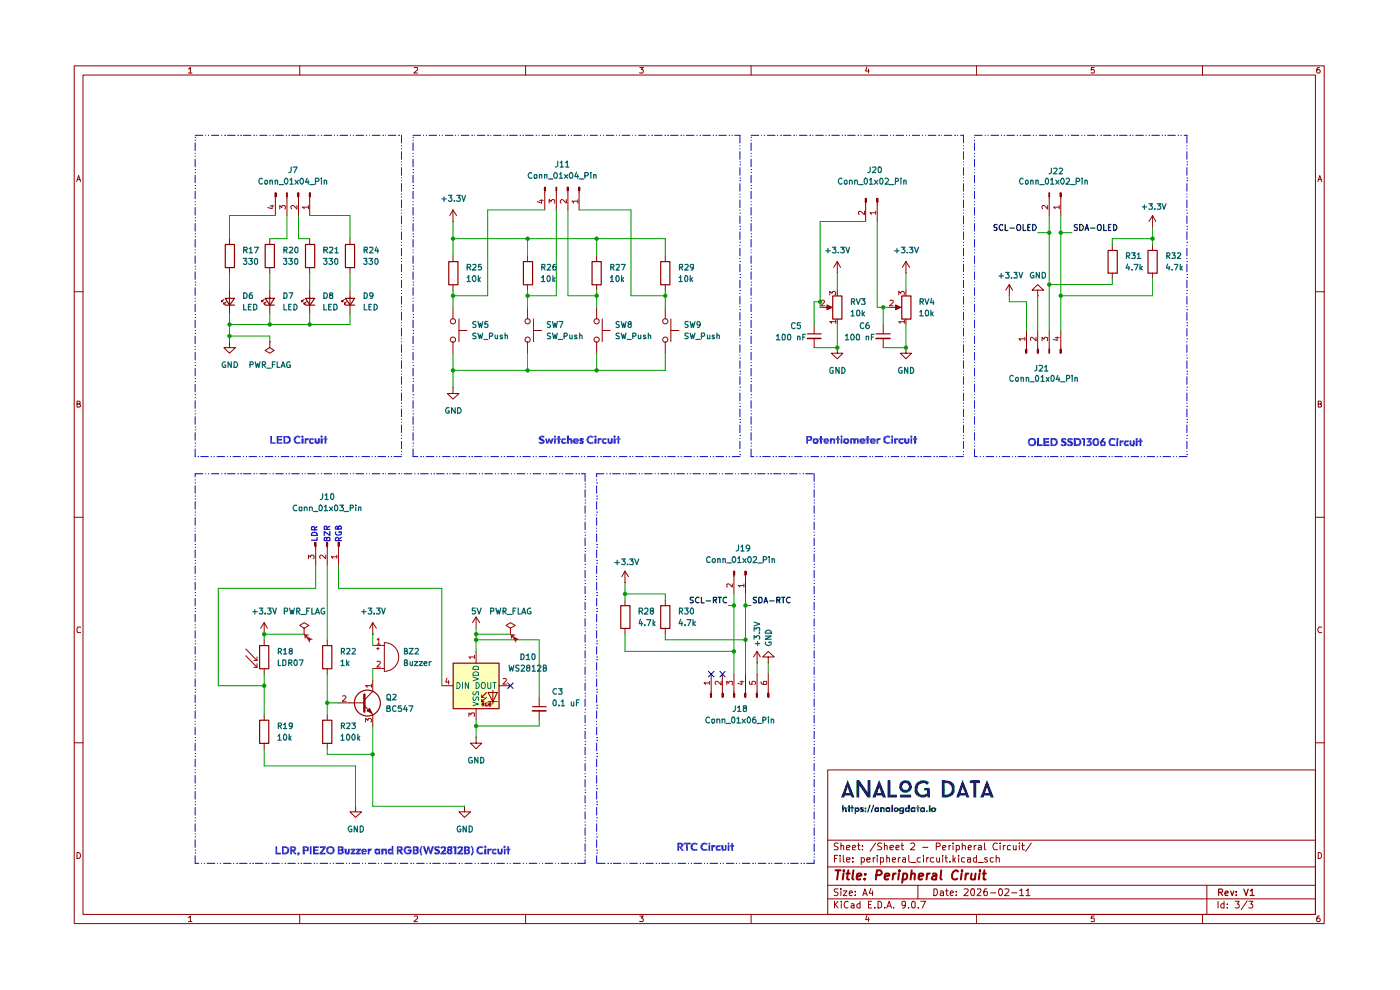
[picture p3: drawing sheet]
<svg xmlns="http://www.w3.org/2000/svg" width="297mm" height="210mm" viewBox="0 0 297 210" stroke-linecap="round" stroke-linejoin="round" font-family="sans-serif">
<g fill="none" stroke="#910000" stroke-width=".21">
<path d="M15.7 14h265.2v181.9h-265.2zM17.6 15.9h261.5v178.1h-261.5zM40 14.6l.4-.3v1.2M40 15.5h.7M63.6 14v1.9M87.9 14.4l.6-.1 .1 .5-.8 .7h.8M111.5 14v1.9M135.7 14.3h.8l-.4 .4 .4 .3-.1 .4h-.7M159.3 14v1.9M183.9 14.2l-.3 .9h.8M184.2 14.6v.9M207.2 14v1.9"/>
<path d="M232.2 14.3h-.6l-.1 .6 .1-.2h.4l.2 .2v.5h-.7M255.1 14v1.9M279.9 14.3a.55 .55 0 0 0-.6 .5l.2 .7h.4l.2-.3v-.2l-.3-.3h-.2l-.3 .3M16.3 38.5l.4-1.2 .4 1.2M16.4 38.1h.6M279.6 38.5l.4-1.2 .4 1.2M279.7 38.1h.5M15.7 61.9h1.9M279.1 61.9h1.8M16.3 85.7h.6v-.5l-.6-.1v1.3h.5l.3-.5-.3-.2M279.7 85.7h.5l.1-.4-.2-.2h-.4v1.3h.5l.1-.1v-.5l-.2-.1M15.7 109.7h1.9"/>
<path d="M279.1 109.7h1.8M17.1 133.1l-.6-.1-.2 .3v.6l.2 .3 .6-.1M280.3 133.1l-.5-.1-.2 .5 .2 .7 .5-.1M15.7 157.6h1.9M279.1 157.6h1.8M175.6 163.3h103.5v30.7h-103.5zM175.6 178.2h103.5M177.8 178.9l-.6-.1-.2 .4v.2a.56 .56 0 0 1 .6 .2 .56 .56 0 0 1 0 .7h-.6M178.4 179.5l.2-.2 .4 .2v.8M178.4 178.8v1.5M179.6 179.8l.7-.1v-.3l-.5-.1-.2 .2 .1 .8h.6M180.8 179.8l.7-.1-.1-.4h-.4l-.2 .2v.6l.1 .2h.5"/>
<path d="M181.9 179.3h.6M182.1 178.8v1.3l.1 .2h.3M183 179.4v.1M185.8 178.8l-1.2 1.8M187 178.9l-.6-.1-.2 .4 .1 .2a.56 .56 0 0 1 .5 .2 .56 .56 0 0 1 .1 .7h-.7M187.6 179.5l.2-.2 .4 .2v.8M187.6 178.8v1.5M188.8 179.8l.8-.1-.1-.3-.4-.1-.3 .2 .1 .8h.6M190.1 179.8l.7-.1-.2-.4h-.4l-.1 .2v.6l.1 .2h.5M191.2 179.3h.5M191.3 178.8v1.3l.1 .2h.3M193.2 179l.6-.2 .3 .4-.1 .3-.9 .8h1"/>
<path d="M195.7 179.7h1.1M198.6 179.6l.8-.1v-.5l-.3-.2h-.5v1.5M200 179.8l.7-.1-.2-.4-.5 .2v.6l.1 .2h.5M201.3 179.3v1M201.7 179.3l-.4 .3M202.2 178.8v.2M202.2 179.3v1M202.9 179.4l.4-.1 .2 .3v.7h-.6M202.9 179.3v1.5M204.1 179.5l.3-.2 .4 .2v.8M204.1 178.8v1.5M205.4 179.8l.7-.1-.2-.4h-.3l-.2 .2v.6l.1 .2h.5"/>
<path d="M206.7 179.3v1M207.1 179.3l-.4 .3M207.6 179.4l.4-.1 .2 .2v.8h-.6l-.1-.4 .7-.2M208.9 178.8v1.3l.2 .2M211.6 179l-.1-.1a.75 .75 0 0 0-.9 .4 .75 .75 0 0 0 .3 1l.7-.1M212.2 178.8v.2M212.2 179.3v1M212.8 179.3v1M213.3 179.3l-.5 .3M214.4 179.4l-.5-.1-.2 .3 .1 .7h.6M215 179.3l.1 1 .5-.1M215.6 179.3v1"/>
<path d="M216.2 178.8v.2M216.2 179.3v1M216.7 179.3h.6M216.9 178.8v1.3l.1 .2h.3M218.8 178.8l-1.2 1.8M16.3 180.8a.65 .65 0 0 1 .8 .7 .65 .65 0 0 1-.8 .6zM40 194.6l.4-.3v1.2M40 195.5h.7M63.6 194v1.9M87.9 194.4l.6-.1 .1 .5-.8 .7h.8M111.5 194v1.9M135.7 194.3h.8l-.4 .4 .4 .3-.1 .4h-.7"/>
<path d="M159.3 194v1.9M175.6 190.7h103.5M175.6 187.8h103.5M175.6 183.9h103.5M177 191.2v1.4M177 182.1h.5M177.2 191.9l.6 .7M177.7 181.4h-.7v1.5M177.8 188.5l-.8 .1v.5l.6 .2 .2 .4-.3 .3-.5-.1M177.8 191.2l-.8 .8M178.2 181.4v.2M178.2 181.9v1"/>
<path d="M178.4 188.5v.1M178.4 189v1M178.5 191.2v.1M178.5 191.7v.9M178.9 189h.8l-.8 1h.8M178.9 181.4v1.2l.3 .3M179.6 182.4l.7-.1v-.4h-.6l-.1 .2 .1 .7h.6M179.9 191.3a.7 .7 0 0 0-.9 .5 .7 .7 0 0 0 .6 .8l.3-.1M180.2 189.5l.6-.2-.1-.3-.4 .1-.1 .6 .1 .3 .5-.1M180.6 191.8l.4-.1 .2 .2v.7M180.9 182.7v.2M180.9 181.9v.2"/>
<path d="M181.2 192l-.7 .3 .2 .3 .5-.1M181.4 189.8v.2M181.4 189.1v.1M182.5 191.8a.45 .45 0 0 0-.7 .1l.1 .6h.6M182.5 191.2v1.4M182.7 182.8l.4 .1 .3-.3-.2-.7h-.5v1.5M183 180.2v.1M183 190l.5-1.5 .5 1.5M183.1 189.6h.8M183.9 194.2l-.3 .9h.8M183.9 182.4l.7-.1v-.4h-.6l-.1 .2 .1 .7h.6M184.2 194.6v.9"/>
<path d="M184.2 191.9h.5M184.7 188.5l-.3 1h.8M184.9 191.2h-.7v1.4h.7M185.1 189v1M185.2 181.9v1M185.6 192.5v.1M185.7 181.9h-.4l-.1 .3M186.1 181.4v.2M186.1 181.9v1M186.3 191.2h.3l.4 .3v.8l-.4 .3h-.3zM186.8 182.8l.4 .1 .2-.2v-.8h-.6v1.5M187.7 192.5v.1"/>
<path d="M188.1 192.6l.5-1.4 .5 1.4M188.1 182l.5-.1 .1 1M188.1 181.4v1.5M188.3 192.2h.7M189.3 182.4l.7-.1-.1-.4h-.5l-.1 .2 .1 .7h.5M189.6 192.5v.1M190.6 181.9v1M191 181.9h-.2l-.2 .3M191.5 181.9h.5l.1 1M192.1 191.9l-.2 .2-.6-.2v-.6l.3-.1 .4 .1a1.05 1.05 0 0 1-.3 1.3h-.3M192.1 182.3h-.4l-.3 .2 .3 .4 .4-.1M192.8 192.5v.1"/>
<path d="M192.8 181.4v1.2l.2 .3M193.2 183h1.1M193.5 191.3l.3-.1 .3 .2v1.1h-.6zM194.7 187.8v2.9M194.8 192.5v.1M195.2 181.9h-.5l-.1 .7a.45 .45 0 0 0 .6 .2M195.3 191.2h1l-.6 1.4M195.9 181.4v.2M195.9 181.9v1M196.6 181.9v1M197 181.9h-.3l-.1 .3M198.1 188.5h.5a.83 .83 0 0 1 .2 .9 .83 .83 0 0 1-.7 .6z"/>
<path d="M198.1 181.9h-.6l-.1 .7a.52 .52 0 0 0 .7 .2M198.7 181.9l.1 .9 .3 .1 .2-.2M199.3 181.9v1M199.5 189.1h.6v.9M200 181.4v.2M200 181.9v1M200.1 189.3l-.6 .2v.4h.6M200.5 181.9h.5M200.6 189h.6M200.7 181.4v1.2l.3 .3M200.8 188.5v1.2l.4 .3M201.5 182.7v.2"/>
<path d="M201.6 189.5l.7-.2-.1-.2-.4-.1-.2 .2 .1 .7h.5M202.2 181.4v1.5M202.4 182.3l.3 .6M202.7 181.9l-.5 .6M202.9 189.8v.2M202.9 189.1v.1M203.4 181.4v.2M203.4 181.9v1M204.6 188.6l.6-.1 .2 .4-.9 1.1h.9M204.6 181.9h-.5l-.1 .3v.4l.2 .3 .4-.1M205.2 181.9h.6l.1 1M205.9 182.3l-.7 .1v.4h.7"/>
<path d="M206.1 188.6l.5-.1a1.1 1.1 0 0 1-.2 1.5l-.3-.2-.2-.4zM207.2 181.9h-.5l-.2 .3v.4l.3 .3 .4-.1M207.2 181.4v1.5M207.2 194v1.9M207.3 188.6l.7-.1 .1 .4-.8 1.1h.8M207.5 183h1.1M209.4 188.5h-.4a.94 .94 0 0 0 0 1.5l.5-.2v-.6l-.5-.1-.3 .2M209.5 181.9h-.5l-.1 .2 .6 .4v.3h-.6M210.1 189.4h1.1M210.7 181.9h-.5l-.1 .3v.4l.2 .3 .4-.1M211.3 182l.6-.1 .1 1M211.3 181.4v1.5"/>
<path d="M212 188.5a.75 .75 0 0 1 .8 .6 .75 .75 0 0 1-.5 .9 .89 .89 0 0 1-.3-1.5zM213.2 188.6l.7-.1 .1 .4-.9 1.1h.9M214.6 189.4h1.1M216.3 188.9l.4-.4v1.5M216.3 190h.9M217.7 188.9l.4-.4v1.5M217.7 190h.8M232.2 194.3h-.6l-.1 .6 .1-.2h.4l.2 .2v.5h-.7M255.1 194v1.9M256 187.8v6.2M258.4 191.2v1.4M259.7 191.8l-.5-.1-.2 .2 .1 .6h.6"/>
<path d="M259.7 191.2v1.4M260.3 192.5v.1M260.3 191.8v.1M262 191.2h.9l-.4 .6 .4 .2-.1 .5h-.8M264.6 191.1l-1.3 1.9M264.9 191.2h.9l-.5 .6 .5 .2-.1 .5h-.8M279.7 180.8h.3l.3 .4v.6l-.3 .3h-.3zM279.9 194.3a.55 .55 0 0 0-.6 .5l.2 .7h.4l.2-.3v-.2l-.3-.3h-.2l-.3 .3"/>
</g>
<path d="M258.5 189.3h.7l.2-.3-.1-.3-.8-.1v1.3M258.9 189.3l.5 .6M259.9 189.5l.7-.1-.2-.4-.4 .1-.1 .7 .1 .1h.5M261.1 189l.3 .9 .3-.9M262.3 189.9h.1M262.3 189.1v.2M263.9 188.6l.5 1.3 .4-1.3M265.2 188.9l.4-.3v1.3M265.2 189.9h.9" fill="none" stroke="#910000" stroke-width=".25"/>
<g fill="none" stroke="#910000" stroke-width=".42">
<path d="M177.2 184.6h1.1M177.8 184.6l-.2 2M178.9 185.3l-.1 1.3M179 184.6v.3M179.5 185.3h.8M180 184.6l-.3 1.7 .4 .3M181.1 184.6l-.3 1.7 .3 .3M181.7 186l1.1-.3-.1-.3a.6 .6 0 0 0-.9 .1v1h.7M183.4 186.4v.2M183.6 185.4l.1 .1h-.2l.1-.1-.1 .1M185.9 185.6l.9-.1 .3-.2-.1-.4-.3-.3h-.6l-.3 2M187.7 186l1-.3-.1-.3a.6 .6 0 0 0-.9 .1v1h.7"/>
<path d="M189.5 185.3l-.1 1.3M190 185.3l-.6 .3M190.7 185.3l-.2 1.3M190.8 184.6v.3M191.6 185.4l.5-.1 .3 .2v.7l-.4 .4-.5-.1M191.6 185.3l-.2 1.9M193.3 185.5l.3-.2 .5 .1-.1 1.2M193.4 184.6l-.2 2M194.9 186l1-.3-.1-.3a.6 .6 0 0 0-.9 .1v1h.7M196.7 185.3l-.1 1.3M197.2 185.3l-.6 .3M197.9 185.4h.7v1.2"/>
<path d="M198.7 185.7l-.7 .1-.3 .5 .2 .3 .7-.1M199.7 184.6l-.2 1.7 .3 .3M203.2 184.9l-.5-.3a1.16 1.16 0 0 0-.5 1.9l.4 .1 .5-.2M204 185.3l-.2 1.3M204.1 184.6v.3M204.9 185.3l-.1 1.3M205.4 185.3l-.6 .3M206.1 185.3l-.2 1a.49 .49 0 0 0 .9 .1M207 185.3l-.2 1.3M207.8 185.3l-.2 1.3M207.9 184.6v.3M208.5 185.3h.7"/>
<path d="M208.8 184.6l-.1 1.9 .4 .1"/>
</g>
<path d="M96.1 140.6h9.7v9.7h-9.7z" fill="#ffb"/>
<g fill="none" stroke="#910000" stroke-width=".21">
<path d="M111.9 54.3v1.2M126.6 54.3v1.2M141.1 54.3v1.2M96.1 65.2v2.4M96.1 72.5v2.4M97.4 70.1h1.7M97.4 67.6v4.9M111.9 60.4v1.1M111.9 65.2v2.4M111.9 72.5v2.4M113.2 70.1h1.7M113.2 67.6v4.9"/>
<path d="M126.6 60.4v1.1M126.6 65.2v2.4M126.6 72.5v2.4M127.8 70.1h1.7M127.8 67.6v4.9M141.1 60.4v1.1M141.1 65.2v2.4M141.1 72.5v2.4M142.3 70.1h1.7M142.3 67.6v4.9M96.1 82.2v1.3h1.3l-1.3 1.2-1.2-1.2h1.2M96.1 82.2h.1"/>
<circle cx="96.1" cy="68.2" r=".55"/>
<circle cx="96.1" cy="72" r=".55"/>
<circle cx="111.9" cy="68.2" r=".55"/>
<circle cx="111.9" cy="72" r=".55"/>
<circle cx="126.6" cy="68.2" r=".55"/>
<circle cx="126.6" cy="72" r=".55"/>
<circle cx="141.1" cy="68.2" r=".55"/>
<circle cx="141.1" cy="72" r=".55"/>
</g>
<path d="M111 55.5h2v4.9h-2zM125.6 55.5h1.9v4.9h-1.9zM140.2 55.5h1.9v4.9h-1.9z" fill="none" stroke="#910000" stroke-width=".25"/>
<path d="M122.8 39.7h.2v.8h-.2z" fill="#910000"/>
<path d="M122.8 39.7h.2v.8h-.2z" fill="none" stroke="#910000" stroke-width=".21"/>
<path d="M120.3 39.7h.3v.8h-.3z" fill="#910000"/>
<path d="M120.3 39.7h.3v.8h-.3z" fill="none" stroke="#910000" stroke-width=".21"/>
<path d="M117.9 39.7h.2v.8h-.2z" fill="#910000"/>
<path d="M117.9 39.7h.2v.8h-.2z" fill="none" stroke="#910000" stroke-width=".21"/>
<path d="M115.5 39.7h.2v.8h-.2z" fill="#910000"/>
<g fill="none" stroke="#910000" stroke-width=".21">
<path d="M115.5 39.7h.2v.8h-.2zM96.1 47h.1M96.1 44.5l-.7 1.2M96.1 44.5l.8 1.2M96.1 44.5v2.5M115.6 40.5v4M118 40.5v4M120.5 40.5v4M122.8 40.5v4M132.6 123.6h.1M132.6 121.2l-.7 1.1M132.6 121.2l.7 1.1"/>
<path d="M132.6 121.2v2.4M141.1 127.3v1.1M141.1 133.3v1.2M160.6 138.2l-.8 1.2M160.6 138.2l.7 1.2M160.6 138.2v2.4M163 139.4h1.3l-1.3-1.2-1.2 1.2h1.2v1.2M160.6 140.6h.1M163 140.6h.1"/>
</g>
<path d="M114.5 42.5h.7M114.9 42.3v.8l-.9-.3M116.5 43.1v-.8l.4 .5 .3-.5 .4 .1v.7M120.1 42.3v.8l-.8-.8-.4 .3v.3l.1 .2M122.6 42.7h-1.3l.4 .4M122.6 42.3v.8" fill="none" stroke="#b90000" stroke-width=".21"/>
<g fill="none" stroke="#0f0f0f" stroke-width=".25">
<path d="M147.1 126.7l-.7 .1v.3l.7 .4-.2 .4-.5-.1M148.3 126.8l-.5-.1a.61 .61 0 0 0-.3 .8 .61 .61 0 0 0 .8 .3M148.8 126.7v1.2h.6M149.8 127.5h.9M151.3 127.3h.6v-.6h-.6v1.2M151.6 127.3l.4 .6M152.4 126.7h.6M152.7 126.7v1.2M154.1 126.8l-.5-.1a.61 .61 0 0 0-.2 .8 .61 .61 0 0 0 .7 .3M160.5 126.7h-.6a.47 .47 0 0 0 0 .5 .47 .47 0 0 0 .5 .2v.4h-.6M161 126.7h.5l.2 .3v.6l-.4 .3h-.3zM162.1 127.9l.3-1.2 .5 1.2"/>
<path d="M162.2 127.5h.6M163.3 127.5h.9M164.8 127.3h.6v-.6h-.6v1.2M165.1 127.3l.4 .6M165.8 126.7h.7M166.2 126.7v1.2M167.6 126.8l-.5-.1a.61 .61 0 0 0-.2 .8 .61 .61 0 0 0 .7 .3"/>
</g>
<path d="M140.2 128.5h1.9v4.8h-1.9z" fill="none" stroke="#910000" stroke-width=".25"/>
<path d="M158 121.2h.3v.8h-.3z" fill="#910000"/>
<path d="M158 121.2h.2v.8h-.2z" fill="none" stroke="#910000" stroke-width=".21"/>
<path d="M155.6 121.2h.3v.8h-.3z" fill="#910000"/>
<path d="M155.6 121.2h.3v.8h-.3zM155.7 122v4M158.2 122v4" fill="none" stroke="#910000" stroke-width=".21"/>
<path d="M155.4 123.9v.6l-.7-.6h-.4v.6M157.8 124.2h-1.2l.4 .3M157.8 123.9v.6" fill="none" stroke="#b90000" stroke-width=".21"/>
<path d="M150.7 147.1h.3v.8h-.3z" fill="#910000"/>
<path d="M150.7 147.1h.3v.8h-.3z" fill="none" stroke="#910000" stroke-width=".21"/>
<path d="M153.2 147.1h.2v.8h-.2z" fill="#910000"/>
<path d="M153.2 147.1h.2v.8h-.2z" fill="none" stroke="#910000" stroke-width=".21"/>
<path d="M155.6 147.1h.3v.8h-.3z" fill="#910000"/>
<path d="M155.6 147.1h.3v.8h-.3z" fill="none" stroke="#910000" stroke-width=".21"/>
<path d="M158 147.1h.2v.8h-.2z" fill="#910000"/>
<path d="M158 147.1h.2v.8h-.2z" fill="none" stroke="#910000" stroke-width=".21"/>
<path d="M160.4 147.1h.3v.8h-.3z" fill="#910000"/>
<path d="M160.4 147.1h.3v.8h-.3z" fill="none" stroke="#910000" stroke-width=".21"/>
<path d="M162.9 147.1h.2v.8h-.2z" fill="#910000"/>
<g fill="none" stroke="#910000" stroke-width=".21">
<path d="M64.5 63.5l-.5 .5v-.2v.2h.3M65 64l-.5 .5v-.2v.2h.3M65.7 61.5v5M73.1 63.5l-.5 .5v-.2v.2h.2M73.5 64l-.4 .5v-.2v.2h.1M74.2 61.5v5M132.6 127.3v1.1M132.6 133.3v1.2M150.9 143v4.1M153.2 143v4.1M155.7 143v4.1M158.2 143v4.1"/>
<path d="M160.6 143v4.1M162.9 147.1h.2v.8h-.2zM163 143v4.1"/>
</g>
<path d="M150.5 144.9h-1.2l.4 .3M150.5 144.5v.7M153 144.5v.8l-.8-.8h-.3l-.2 .2v.3l.2 .2M154.2 145.3v-.8l.4 .4 .2-.4h.5v.8M157 144.6h.8M157.4 144.4v.8l-.9-.3M159 144.5v.6l.6 .1v-.7h.5l.2 .2v.3l-.2 .2M161.5 144.6v.4l1 .2 .1-.1v-.6l-.6 .1v.5l.1 .1" fill="none" stroke="#b90000" stroke-width=".21"/>
<path d="M64.8 63.3h2l-1.1 1.4zM64.8 64.7h2M73.3 63.3h1.9l-.9 1.4zM73.3 64.7h1.9M131.7 128.5h1.9v4.8h-1.9z" fill="none" stroke="#910000" stroke-width=".25"/>
<path d="M65.6 40.9h.3v.8h-.3z" fill="#910000"/>
<path d="M65.6 40.9h.3v.8h-.3z" fill="none" stroke="#910000" stroke-width=".21"/>
<path d="M63.2 40.9h.2v.8h-.2z" fill="#910000"/>
<path d="M63.2 40.9h.2v.8h-.2z" fill="none" stroke="#910000" stroke-width=".21"/>
<path d="M60.8 40.9h.2v.8h-.2z" fill="#910000"/>
<path d="M60.8 40.9h.2v.8h-.2z" fill="none" stroke="#910000" stroke-width=".21"/>
<path d="M58.3 40.9h.3v.8h-.3z" fill="#910000"/>
<g fill="none" stroke="#910000" stroke-width=".21">
<path d="M48.7 50.6v1.2M48.7 56.7v1.2M57.2 50.6v1.2M57.2 56.7v1.2M58.3 40.9h.3v.8h-.3zM58.4 41.7v4M60.9 41.7v4M63.3 41.7v4M65.7 41.7v4M47.5 63.5l-.5 .5v-.2v.2h.2M48 64l-.5 .5v-.2v.2h.2M48.7 72.5v1.2h1.3l-1.3 1.2-1.2-1.2h1.2"/>
<path d="M48.7 72.5h.1M48.7 61.5v5M56 63.5l-.5 .5v-.2v.2h.3M56.5 64l-.5 .5v-.2v.2h.2M57.2 72.5v1.2l1 .6-1 .6-1-.6 1-.6M57.2 72.5h.1M57.2 61.5v5"/>
</g>
<path d="M57.3 43.7h.8M57.7 43.5v.8l-.9-.3M59.3 44.4v-.8l.5 .4 .1-.4h.5v.8M63 43.6v.8l-.7-.8h-.4l-.2 .2v.3l.2 .2M65.4 43.9h-1.2l.3 .4M65.4 43.6v.7" fill="none" stroke="#b90000" stroke-width=".21"/>
<path d="M47.8 51.9h1.9v4.9h-1.9zM56.3 51.9h1.9v4.9h-1.9zM47.8 63.3h1.9l-1 1.4zM47.8 64.7h1.9M56.3 63.3h1.9l-.9 1.4zM56.3 64.7h1.9" fill="none" stroke="#910000" stroke-width=".25"/>
<path d="M217.6 74.1h.2v.8h-.2z" fill="#910000"/>
<path d="M217.6 74.1h.2v.8h-.2z" fill="none" stroke="#910000" stroke-width=".21"/>
<path d="M220 74.1h.3v.8h-.3z" fill="#910000"/>
<path d="M220 74.1h.3v.8h-.3z" fill="none" stroke="#910000" stroke-width=".21"/>
<path d="M222.5 74.1h.2v.8h-.2z" fill="#910000"/>
<path d="M222.5 74.1h.2v.8h-.2z" fill="none" stroke="#910000" stroke-width=".21"/>
<path d="M224.9 74.1h.2v.8h-.2z" fill="#910000"/>
<g fill="none" stroke="#910000" stroke-width=".21">
<path d="M244.5 51.8v1.3M244.5 57.9v1.2M214.1 62.7h.1M214.1 60.4l-.7 1.1M214.1 60.4l.7 1.1M214.1 60.4v2.3M217.8 70.1v4M220.1 61.5h1.3l-1.3-1.1-1.2 1.1h1.2v1.2M220.1 62.7h.1M220.1 70.1v4M222.6 70.1v4M224.9 74.1h.2v.8h-.2z"/>
<path d="M225 70.1v4"/>
</g>
<path d="M217.4 71.9h-1.2l.3 .3M217.4 71.5v.7M219.8 71.5v.8l-.9-.8-.3 .3 .1 .4M221.1 72.3v-.8l.4 .5 .2-.5 .5 .1v.7M223.9 71.6h.8M224.3 71.5v.7l-.9-.2" fill="none" stroke="#b90000" stroke-width=".21"/>
<g fill="none" stroke="#0f0f0f" stroke-width=".25">
<path d="M211.5 47.7l-.5-.1-.1 .2v.3l.6 .2v.2v.3h-.6M212.7 47.8l-.1-.2a.64 .64 0 0 0-.6 .7 .64 .64 0 0 0 .6 .6l.1-.2M213.2 47.6v1.3h.6M214.2 48.4h1M215.8 47.8l.2-.2 .4 .1a.8 .8 0 0 1-.2 1.2h-.2a.79 .79 0 0 1-.2-1.1zM217 47.6v1.3h.6M218.1 48.2h.3M218.6 47.6h-.5v1.3h.5M219.1 47.6a.65 .65 0 0 1 .7 .7 .65 .65 0 0 1-.7 .6zM228.6 47.7l-.5-.1-.2 .3 .1 .2 .6 .3v.3l-.2 .2-.5-.1M229.1 47.6a.65 .65 0 0 1 .7 .7 .65 .65 0 0 1-.7 .6zM230.2 48.9l.4-1.3 .3 1.3"/>
<path d="M230.2 48.5h.6M231.3 48.4h1M232.9 47.8l.2-.2 .4 .1a.8 .8 0 0 1-.2 1.2h-.2a.79 .79 0 0 1-.2-1.1zM234.1 47.6v1.3h.6M235.2 48.2h.3M235.7 47.6h-.5v1.3h.5M236.3 47.6a.64 .64 0 0 1 .6 .7 .64 .64 0 0 1-.6 .6z"/>
</g>
<path d="M243.5 53.1h2v4.9h-2z" fill="none" stroke="#910000" stroke-width=".25"/>
<path d="M224.9 40.9h.2v.8h-.2z" fill="#910000"/>
<path d="M224.9 40.9h.2v.8h-.2z" fill="none" stroke="#910000" stroke-width=".21"/>
<path d="M222.5 40.9h.2v.8h-.2z" fill="#910000"/>
<g fill="none" stroke="#910000" stroke-width=".21">
<path d="M222.5 40.9h.2v.8h-.2zM222.6 41.7v4M225 41.7v4M236 51.8v1.3M236 57.9v1.2M244.5 48.2h.1M244.5 45.7l-.7 1.3M244.5 45.7l.7 1.3M244.5 45.7v2.5M172.7 68.8v2M172.7 71.8v1.9M177.6 73.7v1.2h1.2l-1.2 1.2-1.2-1.2h1.2"/>
<path d="M177.6 73.7h.1M187.4 68.8v2M187.4 71.8v1.9M192.2 73.7v1.2h1.2l-1.2 1.2-1.2-1.2h1.2M192.2 73.7h.1"/>
</g>
<path d="M222.2 43.6v.8l-.6-.8h-.5v.7M224.7 43.9h-1.2l.4 .4M224.7 43.6v.7" fill="none" stroke="#b90000" stroke-width=".21"/>
<path d="M235.1 53.1h1.9v4.9h-1.9zM171.3 70.8h2.9M176.7 62.8h1.9v4.9h-1.9zM185.9 70.8h2.9" fill="none" stroke="#910000" stroke-width=".25"/>
<path d="M171.3 71.8h2.9M185.8 71.8h3" fill="none" stroke="#910000" stroke-width=".34"/>
<path d="M175.5 64.7l1.1 .5-1.1 .5z" fill="#910000"/>
<path d="M174 65.2h2.1M175.4 64.7l1.1 .5-1.1 .5zM177.6 61.5v1.2M177.6 67.6v1.2" fill="none" stroke="#910000" stroke-width=".21"/>
<path d="M174.2 63.8l.5-.1 .2 .3-.7 .9h.7M176 62.6v-.8l.5 .4 .1-.3 .4-.1 .3 .3v.3l-.2 .2M177.3 68.2h-1.3l.4 .4M177.3 67.9v.7" fill="none" stroke="#b90000" stroke-width=".21"/>
<path d="M186 42.1h.3v.8h-.3z" fill="#910000"/>
<path d="M186 42.1h.3v.8h-.3z" fill="none" stroke="#910000" stroke-width=".21"/>
<path d="M183.6 42.1h.2v.8h-.2z" fill="#910000"/>
<path d="M177.6 57.9h.1M177.6 55.5l-.7 1.2M177.6 55.5l.7 1.2M177.6 55.5v2.4M183.6 42.1h.2v.8h-.2zM183.6 42.9v4.1M186.1 42.9v4.1" fill="none" stroke="#910000" stroke-width=".21"/>
<path d="M183.4 44.8v.7l-.9-.7-.4 .2 .2 .5M185.8 45.1h-1.2l.3 .4M185.8 44.8v.7" fill="none" stroke="#b90000" stroke-width=".21"/>
<path d="M191.3 62.8h1.9v4.9h-1.9z" fill="none" stroke="#910000" stroke-width=".25"/>
<path d="M190 64.7l1.1 .5-1.1 .5z" fill="#910000"/>
<path d="M192.2 57.9h.1M192.2 55.5v2.4M192.2 55.5l-.8 1.2M192.2 55.5l.8 1.2M188.5 65.2h2.3M190 64.7l1.1 .5-1.1 .5zM192.2 61.5v1.2M192.2 67.6v1.2M74.2 149.1h3.1M77.3 149.7l1.8 1.9M79.1 146.6l-1.8 1.9" fill="none" stroke="#910000" stroke-width=".21"/>
<path d="M188.8 63.8h.7v.4l-.8 .7h.8M190.7 62.6v-.8l.4 .4 .2-.4 .5 .1v.7M191.9 68.2h-1.2l.3 .4M191.9 67.9v.7" fill="none" stroke="#b90000" stroke-width=".21"/>
<path d="M77.3 147.3v3.7" fill="none" stroke="#910000" stroke-width=".51"/>
<circle cx="77.9" cy="149.1" r="2.75" fill="none" stroke="#910000" stroke-width=".25"/>
<path d="M77.9 150.8l.5-.5 .5 1z" fill="#910000"/>
<g fill="none" stroke="#910000" stroke-width=".21">
<path d="M65.7 50.6v1.2M65.7 56.7v1.2M74.2 50.6v1.2M74.2 56.7v1.2M96.1 54.3v1.2M96.1 60.4v1.1M52.2 137.7l2.3 2.4M52.2 139.1l2.3 2.5M54.5 139.4v.7M56 134.5h.1M56 132.1v2.4M56 135.7v1.2"/>
<path d="M56 132.1l-.7 1.2M56 132.1l.7 1.2M69.4 135.7v1.2M79.1 134.5h.1M79.1 132.1v2.4M79.1 132.1l-.7 1.2M79.1 132.1l.7 1.2M79.1 136.9h2.4M79.9 137.6h.5M80.2 137.3v.5M81.5 136.3v6.1M81.5 136.3a3 3 0 0 1 3.1 3.1 3 3 0 0 1-3.1 3"/>
<path d="M101 130.9v2.4M101 138.2v2.4M101 130.9l-.8 1.2M101 130.9l.8 1.2M108.3 133.3l1-.6-1-.6-.9 .6 .9 .6v1.2M108.3 134.5h.1M53.8 140.1h.7M53.8 141.6h.7M54.5 140.8v.8M56 141.8v1.2M56 151.6v1.1M56 157.6v1.2"/>
<path d="M69.4 141.8v1.2M69.4 151.6v1.1M69.4 157.6v1.2M71.8 149.1h2.4M77.9 150.8l.5-.5 .5 1zM79.1 144.3v2.3M79.1 151.6v2.4M79.1 141.8h2.4M93.7 145.5h2.4M101 156.4v1.2h1.2l-1.2 1.2-1.2-1.2h1.2M101 156.4h.1M101 150.3v2.4"/>
<path d="M102.2 147.9h.5M102.2 148.8h.5M102.3 149.4h.3l.1-.2-.4-.1v.7M102.4 149.4l.3 .4M103.2 146.9l-1 1v-.5M103.2 147.9l-1 .9v-.5M103.4 149.1h-.3l-.1 .2 .1 .5h.3l-.1-.3M103.5 146.9h2l-.9 1.9zM103.5 148.8h2M103.7 149.4h.3l.1-.1v-.2h-.4v.7h.4v-.3l-.1-.1M104.6 146.5v2.8M105.8 145.5h2.5"/>
<path d="M114.4 147.9v2M114.4 150.8v1.9M75.4 171v1.2h1.3l-1.3 1.2-1.2-1.2h1.2M75.4 171h.1M98.5 171v1.2h1.3l-1.3 1.2-1.1-1.2h1.1M98.5 171h.1"/>
</g>
<g fill="none" stroke="#b90000" stroke-width=".21">
<path d="M80 135.7l.3-.3v1.2M80 136.6h.7M100.7 139.4h-1.2l.3 .3M100.7 139v.7M72.6 147.7l.5-.1 .3 .2-.8 1h.8M77.6 153.2v-.8l.5 .4v-.3l.1-.1 .5 .1 .1 .5-.1 .2M78.8 145.5h-1.2l.3 .3M78.8 145.1v.7M80 140.4l.6-.1 .1 .3-.8 .9h.8M94.8 143.8l-.2 .9h.7M95.2 144.4v.7M99.5 152v-.8l.4 .4 .2-.4h.5v.8"/>
<path d="M106.8 144l.5-.1 .1 .4-.7 .8h.7"/>
</g>
<path d="M64.8 51.9h2v4.9h-2zM73.3 51.9h1.9v4.9h-1.9zM95.2 55.5h2v4.9h-2zM55.1 136.9h1.9v5h-1.9zM68.5 136.9h1.9v5h-1.9zM55.1 152.8h1.9v4.9h-1.9zM68.5 152.8h1.9v4.9h-1.9zM96.1 140.7h9.8v9.6h-9.8zM113 149.9h2.9" fill="none" stroke="#910000" stroke-width=".25"/>
<g fill="none" stroke="#006665" stroke-width=".21">
<path d="M96.9 144.8a.64 .64 0 0 1 .7 .6 .64 .64 0 0 1-.7 .6zM98.1 144.8v1.2M99.4 144.8v1.2l-.7-1.2v1.2M100.3 143.6l1.2 .4-1.2 .4M100.3 148.9l1.2 .4-1.2 .4M100.4 142.7l.4-.2 .5 .1 .2 .1v.6h-1.2zM100.4 147.8v.7h.4l.2-.5 .3-.2 .2 .2v.6M100.4 146.7l-.1 .4 .3 .3 .2-.1 .3-.6h.3l.1 .7M100.5 141.4h.8l.2 .2v.4h-1.2zM101 144.8a.64 .64 0 0 1 .7 .6 .64 .64 0 0 1-.7 .6zM102.2 144.9l.2-.1 .5 .1 .1 .7-.4 .4-.4-.1zM103.5 144.8v1l.2 .2 .4-.1v-1.1"/>
<path d="M104.6 144.8h.6M104.9 144.8v1.2"/>
</g>
<path d="M112.9 150.8h2.9" fill="none" stroke="#910000" stroke-width=".34"/>
<path d="M71.7 115.1h.3v.8h-.3z" fill="#910000"/>
<path d="M71.7 115.1h.3v.8h-.3z" fill="none" stroke="#910000" stroke-width=".21"/>
<path d="M69.3 115.1h.2v.8h-.2z" fill="#910000"/>
<path d="M69.3 115.1h.2v.8h-.2z" fill="none" stroke="#910000" stroke-width=".21"/>
<path d="M66.8 115.1h.3v.8h-.3z" fill="#910000"/>
<path d="M66.8 115.1h.3v.8h-.3zM67 115.9v4M69.4 115.9v4M71.8 115.9v4M64.5 133.3l1-.6-1-.6-.9 .6 .9 .6v1.2M64.5 134.5h.1" fill="none" stroke="#910000" stroke-width=".21"/>
<path d="M65.4 118.5v-.7l.5 .4 .1-.4h.5v.7M69.1 117.8v.7l-.8-.7h-.3l-.2 .2 .2 .4M71.5 118.1h-1.2l.3 .3M71.5 117.8v.6" fill="none" stroke="#b90000" stroke-width=".21"/>
<g fill="none" stroke="#090" stroke-width=".21">
<path d="M48.7 57.9v3.6M57.2 57.9v3.6M58.4 45.7h-9.7v4.9M60.9 45.7v4.9h-3.7M63.3 45.7v4.9h2.4M65.7 57.9v3.6M65.7 45.7h8.5v4.9M74.2 57.9v3.6M96.1 50.6h45v3.7M96.1 47v7.3M111.9 50.6v3.7M115.6 44.5h-12.1v18.2h-7.4"/>
<path d="M118 44.5v18.2h-6.1M120.5 44.5v18.2h6.1M122.8 44.5h11.1v18.2h7.2M126.6 50.6v3.7M177.6 57.9v3.6M183.6 47h-9.6v18.2M186.1 47v18.2h2.4M192.2 57.9v3.6M220.1 49.4h2.5M222.6 45.7v24.4M225 45.7v24.4M225 49.4h2.4"/>
<path d="M236 59.1v1.3h-13.4M244.5 59.1v3.6h-19.5M244.5 50.6h-8.5v1.2M244.5 48.2v3.6M48.7 66.5v6M48.7 71.3h8.5v1.2M57.2 66.5v2.3M65.7 66.5v2.3M74.2 66.5v2.3h-25.5M96.1 61.5v3.7M96.1 74.9v7.3M111.9 61.5v3.7"/>
<path d="M111.9 74.9v3.7M126.6 61.5v3.7M126.6 74.9v3.7M141.1 74.9v3.7h-45M141.1 61.5v3.7M174 64h-1.3v4.8M177.6 68.8v4.9h-4.9M187.4 65.2v3.6M192.2 68.8v4.9h-4.8M214.1 62.7v1.3h3.7v6.1M220.1 62.7v7.4M67 119.9v4.9h-20.7v20.7h9.7"/>
<path d="M69.4 119.9v15.8M71.8 119.9v4.9h21.9v20.7M64.5 134.5h-8.5v1.2M79.1 134.5v2.4M101 135.7h13.4v12.2M101 133.3v4.9M101 134.5h7.3M132.6 123.6v3.7M132.6 134.5v3.7h23.1M132.6 126h8.5v1.3M141.1 134.5v1.2h17.1M154.5 128.4h1.2"/>
<path d="M155.7 126v17M158.2 126v17M158.2 128.4h1.1M56 158.8v3.7h19.4v8.5M56 143v8.6M69.4 143v8.6M69.4 158.8v1.2h9.7M69.4 149.1h2.4M79.1 141.8v2.5M79.1 154v17h19.4M101 152.7v3.7M114.4 152.7v1.3h-13.4"/>
<path d="M160.6 140.6v2.4M163 140.6v2.4"/>
</g>
<g fill="#0000ca">
<path d="M115.1 92.4l.2 .1z"/>
<path d="M115.3 92.5l.1 .1z"/>
<path d="M115.4 92.6l.1 .1-.2 .2z"/>
<path d="M114.8 93.1l.4 .1z"/>
<path d="M115.2 93.2l.2 .1z"/>
<path d="M115.4 93.3v.1z"/>
<path d="M115.4 93.4l.1 .3z"/>
<path d="M115.5 93.7l-.1 .2z"/>
<path d="M115.4 93.9v.1z"/>
<path d="M115.2 94.1l.2-.1z"/>
<path d="M114.8 94.2l.4-.1z"/>
<path d="M114.6 94.1l.2 .1z"/>
<path d="M114.4 94l.2 .1z"/>
<path d="M114.3 93.9l.1 .1z"/>
<path d="M114.3 93.9l.3-.1z"/>
<path d="M114.7 93.3l.3 .2z"/>
<path d="M114.5 93.3h.2z"/>
<path d="M114.4 93.2l.1 .1z"/>
<path d="M114.3 93l.1 .2z"/>
<path d="M114.4 92.7l-.1 .1z"/>
<path d="M114.4 92.7l.2-.2z"/>
<path d="M114.8 92.4h.3l-.3 .1z"/>
<path d="M115.1 92.4l.3 .2z"/>
<path d="M115.4 92.6l-.1 .3-.1-.1z"/>
<path d="M114.8 93.1l.6 .2z"/>
<path d="M115.4 93.3l.1 .4z"/>
<path d="M115.5 93.7l-.1 .3z"/>
<path d="M114.8 94.2l.6-.2z"/>
<path d="M114.4 94l.4 .2z"/>
<path d="M114.3 93.9l.3-.1-.2 .2z"/>
<path d="M114.5 93.3l.5 .2z"/>
<path d="M114.3 93l.2 .3z"/>
<path d="M114.4 92.7l-.1 .3z"/>
<path d="M114.4 92.7l.4-.2z"/>
<path d="M114.8 92.5l.3-.1 .3 .2z"/>
<path d="M115.1 92.7l.3-.1-.2 .2z"/>
<path d="M114.8 93.1l.6 .2 .1 .4z"/>
<path d="M114.8 94.2l.7-.5-.1 .3z"/>
<path d="M114.6 93.8l.2 .4-.4-.2z"/>
<path d="M114.3 93l.7 .5z"/>
<path d="M114.4 92.7l.4-.2-.5 .5z"/>
<path d="M114.8 92.5l.6 .1-.3 .1z"/>
<path d="M114.8 93l.7 .7z"/>
<path d="M114.6 93.8l.2 .4z"/>
<path d="M114.8 92.5l.3 .2z"/>
<path d="M114.7 93.8l.1 .4z"/>
<path d="M114.8 92.5l.2 .2z"/>
<path d="M114.8 93.9v.3z"/>
<path d="M114.8 92.5l.1 .2z"/>
<path d="M114.8 92.5v.2z"/>
<path d="M114.9 93.9l-.1 .3z"/>
<path d="M114.8 92.5v.2l-.5 .3z"/>
<path d="M114.3 93l.5-.3z"/>
<path d="M115 93.9l.5-.2-.7 .5z"/>
<path d="M114.3 93l.5-.2z"/>
<path d="M115 93.9l.5-.2z"/>
<path d="M115.1 93.8l.4-.1z"/>
<path d="M114.3 93l.5-.1z"/>
<path d="M114.3 93l.5-.1 .2 .6z"/>
<path d="M115.2 93.7h.3l-.4 .1z"/>
<path d="M114.8 92.9l.3 .7z"/>
<path d="M115.1 93.6l.4 .1z"/>
<path d="M114.8 93l.7 .7-.4-.1z"/>
<path d="M115.6 93h.3l.2 .7z"/>
<path d="M116.4 93h.2l-.5 .7z"/>
<path d="M117 93h.5l-.6 .7z"/>
<path d="M117.5 93l-.5 1.1h-.3z"/>
<path d="M116.5 93.5l-.2 .6h-.4z"/>
<path d="M115.6 93l.5 .7-.2 .4z"/>
<path d="M117.5 93l-.8 1.1z"/>
<path d="M116.1 93.7l.4-.2-.6 .6z"/>
<path d="M116.6 93l.3 .7-.2 .4z"/>
<path d="M116.6 93l-.1 .5-.4 .2z"/>
<path d="M116.6 93l.1 1.1-.2-.6z"/>
<path d="M117.6 93h.3v1.1z"/>
<path d="M117.6 93l.3 1.1h-.3z"/>
<path d="M117.8 92.4l.1 .1z"/>
<path d="M117.8 92.8l.1-.1z"/>
<path d="M117.6 92.7v.1z"/>
<path d="M117.6 92.5v-.1z"/>
<path d="M117.6 92.4l.3 .1z"/>
<path d="M117.9 92.7l-.1 .1z"/>
<path d="M117.6 92.7l.2 .1z"/>
<path d="M117.6 92.4l.3 .1v.2z"/>
<path d="M117.6 92.7h.3l-.1 .1z"/>
<path d="M117.6 92.4v.3z"/>
<path d="M117.6 92.4l.3 .3h-.3z"/>
<path d="M118.3 92.5h.4v.5z"/>
<path d="M118.7 93h.3v.3z"/>
<path d="M118.7 93.3v.8h-.4z"/>
<path d="M118.1 93l.2 .3h-.2z"/>
<path d="M118.3 92.5l.4 .5h-.4z"/>
<path d="M118.7 93l.3 .3h-.3z"/>
<path d="M118.3 93.3h.4l-.4 .8z"/>
<path d="M118.1 93h.2v.3z"/>
<path d="M118.3 93h.4v.3z"/>
<path d="M118.3 93l.4 .3h-.4z"/>
<path d="M119.7 92.9l.1 .1h-.2z"/>
<path d="M119.8 93l.2 .1z"/>
<path d="M120 93.1l.1 .1-.3 .1z"/>
<path d="M119.8 93.8l.3 .1z"/>
<path d="M120.1 93.9l-.2 .2z"/>
<path d="M119.8 94.2l.1-.1z"/>
<path d="M119.3 94.1l.2 .1z"/>
<path d="M119.2 93.9l.1 .2z"/>
<path d="M119.1 93.8l.1 .1z"/>
<path d="M119 93.6l.1 .2z"/>
<path d="M119 93.4l.1-.1-.1 .3z"/>
<path d="M119.2 93.2l-.1 .1z"/>
<path d="M119.2 93.2l.1-.2z"/>
<path d="M119.6 93l.4 .1z"/>
<path d="M120 93.1l-.2 .2z"/>
<path d="M119.8 93.8l.3 .1h-.3z"/>
<path d="M119.8 94.2l.3-.3z"/>
<path d="M119.3 94.1l.5 .1z"/>
<path d="M119.1 93.8l.2 .3z"/>
<path d="M119.1 93.3v.5z"/>
<path d="M119.2 93.2l.1-.2-.2 .3z"/>
<path d="M119.3 93l.7 .1z"/>
<path d="M119.8 93.9h.3z"/>
<path d="M119.3 94.1l.8-.2-.3 .3z"/>
<path d="M119.1 93.3l.2 .8-.2-.3z"/>
<path d="M119.3 93l.7 .1-.9 .2z"/>
<path d="M119.8 93.3l.2-.2z"/>
<path d="M119.7 93.9h.4z"/>
<path d="M119.7 93.3l.3-.2z"/>
<path d="M119.6 93.9h.5z"/>
<path d="M119.1 93.3l.9-.2z"/>
<path d="M119.6 93.9h.5l-.8 .2z"/>
<path d="M119.1 93.3h.6z"/>
<path d="M119.5 93.8l.1 .1-.3 .2z"/>
<path d="M119.1 93.3h.5z"/>
<path d="M119.5 93.8l-.2 .3z"/>
<path d="M119.4 93.7l-.1 .4z"/>
<path d="M119.1 93.3h.4z"/>
<path d="M119.4 93.6l-.1 .5z"/>
<path d="M119.1 93.3l.3 .2z"/>
<path d="M119.1 93.3l.3 .3z"/>
<path d="M119.1 93.3l.3 .3-.1 .5z"/>
<path d="M120.3 92.4h.4v.7z"/>
<path d="M120.9 92.9l.1 .1h-.1z"/>
<path d="M121.2 93l.1 .1z"/>
<path d="M121.3 93.1l.1 .2z"/>
<path d="M121.4 93.3l.1 .1z"/>
<path d="M121.5 93.4v.7h-.5z"/>
<path d="M120.7 93.5v.6h-.4z"/>
<path d="M120.3 92.4l.4 .7-.4 1z"/>
<path d="M120.7 93h.2z"/>
<path d="M121.2 93l.2 .3z"/>
<path d="M121.4 93.3l.1 .1-.5 .7z"/>
<path d="M120.7 93.4l-.4 .7z"/>
<path d="M120.7 93.1l.2-.1-.6 1.1z"/>
<path d="M120.9 93h.3l.2 .3z"/>
<path d="M121 93.5l.4-.2-.4 .8z"/>
<path d="M120.7 93.3l-.4 .8z"/>
<path d="M121 93.4l.4-.1z"/>
<path d="M120.9 93l-.6 1.1z"/>
<path d="M120.9 93l.5 .3-.4 .1z"/>
<path d="M120.9 93l-.2 .3z"/>
<path d="M120.9 93l.1 .4z"/>
<path d="M120.9 93l.1 .3z"/>
<path d="M120.9 93l-.1 .3z"/>
<path d="M120.9 93v.3z"/>
<path d="M122 93h.3z"/>
<path d="M122.5 93l.1 .2z"/>
<path d="M122.6 93.2l.1 .1z"/>
<path d="M122.7 93.3l.1 .2z"/>
<path d="M122.8 93.5l-.1 .2z"/>
<path d="M122.5 93.8l.2 .1z"/>
<path d="M122.7 93.9l-.1 .2z"/>
<path d="M122.2 94.2l.2-.1z"/>
<path d="M122 94.1l.2 .1z"/>
<path d="M121.8 94l.2 .1z"/>
<path d="M121.6 93.9l.2 .1z"/>
<path d="M121.5 93.4l.1 .3z"/>
<path d="M121.6 93.4l.4-.1z"/>
<path d="M121.8 93.1l-.2 .2z"/>
<path d="M121.8 93.1l.2-.1z"/>
<path d="M122.3 93l.3 .2z"/>
<path d="M122.6 93.2l.2 .3z"/>
<path d="M122 93.7l.8-.2-.1 .2z"/>
<path d="M122.4 93.9h.3z"/>
<path d="M122.4 94.1l.3-.2z"/>
<path d="M122 94.1h.4z"/>
<path d="M121.6 93.9l.4 .2z"/>
<path d="M121.5 93.4l.1 .5z"/>
<path d="M121.8 93.1l-.2 .3z"/>
<path d="M121.8 93.1l.5-.1z"/>
<path d="M122.3 93l.3 .2 .2 .3z"/>
<path d="M122.3 93.9h.4z"/>
<path d="M122 94.1l.7-.2z"/>
<path d="M121.5 93.4l.5 .7-.4-.2z"/>
<path d="M121.8 93.1l.5-.1-.7 .4z"/>
<path d="M122.2 93.9h.5z"/>
<path d="M121.6 93.4l.5-.1z"/>
<path d="M122.1 93.9h.6z"/>
<path d="M121.6 93.4l.7-.4-.2 .3z"/>
<path d="M122.1 93.9h.6l-.7 .2z"/>
<path d="M122.3 93l-.2 .3z"/>
<path d="M122 93.9v.2z"/>
<path d="M122.3 93l-.1 .3z"/>
<path d="M122 93.8v.3z"/>
<path d="M122.3 93l.1 .3z"/>
<path d="M121.5 93.4l.5 .3v.4z"/>
<path d="M122.3 93l.2 .4z"/>
<path d="M121.5 93.4l1.3 .1-.8 .2z"/>
<path d="M122.3 93l.5 .5-.3-.1z"/>
<path d="M121.5 93.4l1.3 .1z"/>
<path d="M123.5 92.9l.2 .1z"/>
<path d="M123.7 93l.1 .1z"/>
<path d="M123.8 93.1l.1 .1-.2 .1z"/>
<path d="M123.4 93.4l.3 .1z"/>
<path d="M123.7 93.5v.1z"/>
<path d="M123.7 93.6l.1 .1z"/>
<path d="M123.8 93.9l-.1 .1z"/>
<path d="M123.7 94v.1z"/>
<path d="M123.5 94.2l.2-.1z"/>
<path d="M123.1 94.1l.1 .1z"/>
<path d="M122.9 94l.2 .1z"/>
<path d="M122.8 93.9l.3-.1-.2 .2z"/>
<path d="M123.1 93.6l.2 .1z"/>
<path d="M123 93.5l.1 .1z"/>
<path d="M122.9 93.3h.1v.1z"/>
<path d="M123.1 93l-.1 .1z"/>
<path d="M123.3 92.9h.2l-.3 .1z"/>
<path d="M123.5 92.9l.3 .2z"/>
<path d="M123.8 93.1l-.2 .2z"/>
<path d="M123.7 93.5l.1 .2z"/>
<path d="M123.8 93.7l-.1 .3z"/>
<path d="M123.5 94.2l.2-.2z"/>
<path d="M123.1 94.1l.4 .1z"/>
<path d="M123.1 93.8v.3l-.2-.1z"/>
<path d="M123 93.5l.3 .2z"/>
<path d="M123 93.1l.1-.1-.1 .3z"/>
<path d="M123.1 93l.4-.1z"/>
<path d="M123.5 92.9l.3 .2-.2 .2z"/>
<path d="M123.4 93.4l.4 .3z"/>
<path d="M123.8 93.7l-.1 .3-.2 .2z"/>
<path d="M123.1 93.8l.4 .4-.4-.1z"/>
<path d="M123 93.5l.4 .2z"/>
<path d="M123.1 93l-.1 .5z"/>
<path d="M123.5 92.9l.1 .4z"/>
<path d="M123.3 93.3l.5 .4z"/>
<path d="M123.1 93.8l.4 .4z"/>
<path d="M123.1 93l.3 .7-.4-.2z"/>
<path d="M123.1 93l.4-.1 .1 .4z"/>
<path d="M123.1 93l.4 .8z"/>
<path d="M123.1 93l.5 .3z"/>
<path d="M123.1 93.9l.4 .3z"/>
<path d="M123.1 93l.4 .3z"/>
<path d="M123.2 93.9h.2l.1 .3z"/>
<path d="M123.1 93l.3 .3z"/>
<path d="M123.4 93.9l.1 .3z"/>
<path d="M123.1 93l.2 .3z"/>
<path d="M123.5 93.9l.3-.2-.3 .5z"/>
<path d="M123.5 93.9l.3-.2z"/>
<path d="M123.5 93.8l.3-.1z"/>
<path d="M123.3 93.3l.2 .5z"/>
<path d="M123.3 93.3l.5 .4-.3 .1z"/>
<path d="M125.4 92.4l.3 .1z"/>
<path d="M125.7 92.5l.2 .1z"/>
<path d="M125.9 92.6v.1l-.2 .2z"/>
<path d="M125.7 93.7l.2 .2-.3-.1z"/>
<path d="M125.8 94l.1-.1z"/>
<path d="M125.6 94.1l.2-.1z"/>
<path d="M125.3 94.2l.3-.1z"/>
<path d="M125.1 94.1l.2 .1z"/>
<path d="M124.8 94l.3 .1z"/>
<path d="M124.7 93.9l.1 .1z"/>
<path d="M124.6 93.8l.1 .1z"/>
<path d="M124.5 93.5l.1 .3z"/>
<path d="M124.4 93.3l.1 .2z"/>
<path d="M124.4 93.2l.1-.1z"/>
<path d="M124.5 92.9l.1-.1-.1 .3z"/>
<path d="M124.7 92.7l-.1 .1z"/>
<path d="M124.7 92.7l.1-.1z"/>
<path d="M124.8 92.6l.3-.1z"/>
<path d="M125.2 92.4h.2l-.3 .1z"/>
<path d="M125.4 92.4l.5 .2z"/>
<path d="M125.9 92.6l-.2 .3-.1-.1z"/>
<path d="M125.5 93.8l.4 .1z"/>
<path d="M125.6 94.1l.3-.2z"/>
<path d="M125.1 94.1h.5z"/>
<path d="M124.7 93.9l.4 .2z"/>
<path d="M124.5 93.5l.2 .4z"/>
<path d="M124.5 93.1v.4z"/>
<path d="M124.7 92.7l-.2 .4z"/>
<path d="M124.7 92.7l.4-.2z"/>
<path d="M125.1 92.5l.3-.1 .5 .2z"/>
<path d="M125.5 92.8l.4-.2z"/>
<path d="M125.5 93.8l.4 .1h-.5z"/>
<path d="M125.1 94.1l.8-.2z"/>
<path d="M124.5 93.5l.6 .6-.4-.2z"/>
<path d="M124.7 92.7l-.2 .8z"/>
<path d="M124.7 92.7l.4-.2 .8 .1z"/>
<path d="M125.4 92.7l.5-.1-.4 .2z"/>
<path d="M125.3 93.9h.6z"/>
<path d="M124.7 92.7l1.2-.1-.5 .1z"/>
<path d="M125.2 93.9h.7z"/>
<path d="M124.7 92.7h.7z"/>
<path d="M125.2 93.9h.7l-.8 .2z"/>
<path d="M124.7 92.7h.6z"/>
<path d="M125.1 93.8v.3z"/>
<path d="M124.7 92.7h.5z"/>
<path d="M125 93.8l.1 .3z"/>
<path d="M124.7 92.7l.4 .1z"/>
<path d="M124.9 93.7l.2 .4z"/>
<path d="M124.7 92.7l.3 .1-.1 .1z"/>
<path d="M124.9 93.6l.2 .5z"/>
<path d="M124.7 92.7l.2 .2-.4 .6z"/>
<path d="M124.8 93.5l.3 .6z"/>
<path d="M124.9 92.9l-.4 .6z"/>
<path d="M124.5 93.5h.3l.3 .6z"/>
<path d="M124.8 93.1l.1-.1-.4 .5z"/>
<path d="M124.5 93.5l.3-.1z"/>
<path d="M124.8 93.1l-.3 .4z"/>
<path d="M124.5 93.5l.3-.2v.1z"/>
<path d="M124.8 93.2l-.3 .3z"/>
<path d="M126.1 93h.4v1.1z"/>
<path d="M126.1 93l.4 1.1h-.4z"/>
<path d="M126.4 92.4v.1z"/>
<path d="M126.4 92.5l.1 .1z"/>
<path d="M126.5 92.7h-.1z"/>
<path d="M126.4 92.7v.1z"/>
<path d="M126.2 92.7l.1 .1z"/>
<path d="M126.1 92.7h.1z"/>
<path d="M126.3 92.4l.1 .1z"/>
<path d="M126.4 92.5l.1 .2z"/>
<path d="M126.5 92.7l-.1 .1z"/>
<path d="M126.2 92.7l.2 .1z"/>
<path d="M126.1 92.6l.1 .1z"/>
<path d="M126.3 92.4l-.2 .2z"/>
<path d="M126.3 92.4l.2 .3z"/>
<path d="M126.2 92.7h.3l-.1 .1z"/>
<path d="M126.3 92.4l-.1 .3-.1-.1z"/>
<path d="M126.3 92.4l.2 .3h-.3z"/>
<path d="M127.4 92.9l.1 .1h-.2z"/>
<path d="M127.6 93l.1 .1-.2 .2z"/>
<path d="M127.1 93.5v.6h-.3z"/>
<path d="M126.8 93h.3l-.3 1.1z"/>
<path d="M127.1 93.1l.1-.1z"/>
<path d="M127.5 93h.1l-.1 .3z"/>
<path d="M127.1 93.4l-.3 .7z"/>
<path d="M127.1 93l-.3 1.1z"/>
<path d="M127.1 93.1l.4-.1z"/>
<path d="M127.1 93.3l-.3 .8z"/>
<path d="M127.1 93.1l.4-.1v.3z"/>
<path d="M127.1 93.1l-.3 1z"/>
<path d="M127.1 93.1l.4 .2z"/>
<path d="M127.1 93.1l.1 .2z"/>
<path d="M127.1 93.1l.3 .2z"/>
<path d="M127.1 93.1l.2 .2h-.1z"/>
<path d="M127.1 93.1l.2 .2z"/>
<path d="M128.3 92.9l.2 .1h-.3z"/>
<path d="M128.5 93l.1 .1z"/>
<path d="M128.6 93.1l.1 .1-.1 .1z"/>
<path d="M128.5 93.8l.2 .1z"/>
<path d="M128.7 93.9l-.1 .2z"/>
<path d="M128.4 94.2l.2-.1z"/>
<path d="M128 94.1l.2 .1z"/>
<path d="M127.8 93.9l.2 .2z"/>
<path d="M127.7 93.8l.1 .1z"/>
<path d="M127.6 93.6l.1 .2z"/>
<path d="M127.6 93.4l.1-.1-.1 .3z"/>
<path d="M127.8 93.2l-.1 .1z"/>
<path d="M127.8 93.2l.2-.2z"/>
<path d="M128.2 93l.4 .1z"/>
<path d="M128.6 93.1l-.1 .2z"/>
<path d="M128.4 93.9h.3z"/>
<path d="M128.4 94.2l.3-.3z"/>
<path d="M128 94.1l.4 .1z"/>
<path d="M127.7 93.8l.3 .3z"/>
<path d="M127.7 93.3v.5z"/>
<path d="M127.8 93.2l.2-.2-.3 .3z"/>
<path d="M128 93l.6 .1z"/>
<path d="M128.6 93.1l-.2 .2z"/>
<path d="M128 94.1l.7-.2-.3 .3z"/>
<path d="M127.7 93.3l.3 .8-.3-.3z"/>
<path d="M128 93l.6 .1-.9 .2z"/>
<path d="M128.4 93.3l.2-.2z"/>
<path d="M128.3 93.9h.4z"/>
<path d="M128.3 93.3l.3-.2z"/>
<path d="M128.2 93.9h.5z"/>
<path d="M127.7 93.3l.9-.2z"/>
<path d="M128.2 93.9h.5l-.7 .2z"/>
<path d="M127.7 93.3h.6z"/>
<path d="M128.1 93.8l.1 .1-.2 .2z"/>
<path d="M127.7 93.3h.5z"/>
<path d="M128.1 93.8l-.1 .3z"/>
<path d="M128.1 93.7l-.1 .4z"/>
<path d="M127.7 93.3h.4z"/>
<path d="M128.1 93.6l-.1 .5z"/>
<path d="M127.7 93.3l.4 .2z"/>
<path d="M127.7 93.3l.4 .3z"/>
<path d="M127.7 93.3l.4 .3-.1 .5z"/>
<path d="M128.9 93h.3v.7z"/>
<path d="M129.6 93h.4l-.4 .7z"/>
<path d="M129.9 93.9l.1-.1z"/>
<path d="M129.9 93.9l-.1 .1z"/>
<path d="M129.7 94.1l.1-.1z"/>
<path d="M129.4 94.2l.3-.1z"/>
<path d="M129.2 94.1l.2 .1z"/>
<path d="M129.1 94l.1 .1z"/>
<path d="M129 93.9l.1 .1z"/>
<path d="M128.9 93.8l.1 .1z"/>
<path d="M128.9 93l.3 .7z"/>
<path d="M130 93l-.4 .7z"/>
<path d="M130 93l-.1 .9z"/>
<path d="M129.7 94.1l.2-.2z"/>
<path d="M129.2 94.1h.5z"/>
<path d="M129 93.9l.2 .2z"/>
<path d="M128.9 93l.1 .9z"/>
<path d="M128.9 93l.3 .8z"/>
<path d="M130 93l-.4 .8z"/>
<path d="M130 93l-.1 .9-.2 .2z"/>
<path d="M129 93.9l.7 .2z"/>
<path d="M128.9 93l.3 .8-.2 .1z"/>
<path d="M130 93l-.3 1.1-.1-.3z"/>
<path d="M129 93.9l.3-.1z"/>
<path d="M129.6 93.8l.1 .3z"/>
<path d="M129 93.9l.3-.1 .4 .3z"/>
<path d="M129.5 93.9l.1-.1 .1 .3z"/>
<path d="M129.3 93.8l.4 .3z"/>
<path d="M129.5 93.9l.2 .2z"/>
<path d="M129.3 93.9l.4 .2z"/>
<path d="M129.4 93.9l.3 .2z"/>
<path d="M130.2 93h.4v1.1z"/>
<path d="M130.2 93l.4 1.1h-.4z"/>
<path d="M130.4 92.4l.1 .1z"/>
<path d="M130.5 92.5l.1 .1z"/>
<path d="M130.5 92.7h.1z"/>
<path d="M130.5 92.7l-.1 .1z"/>
<path d="M130.3 92.7v.1z"/>
<path d="M130.2 92.7h.1z"/>
<path d="M130.2 92.6l.1-.1z"/>
<path d="M130.3 92.4l.2 .1z"/>
<path d="M130.5 92.5l.1 .2z"/>
<path d="M130.6 92.7l-.2 .1z"/>
<path d="M130.3 92.7l.1 .1z"/>
<path d="M130.2 92.6l.1 .1z"/>
<path d="M130.2 92.6l.1-.2z"/>
<path d="M130.3 92.4l.3 .3z"/>
<path d="M130.3 92.7h.3l-.2 .1z"/>
<path d="M130.2 92.6l.1-.2v.3z"/>
<path d="M130.3 92.4l.3 .3h-.3z"/>
<path d="M131 92.5h.4v.5z"/>
<path d="M131.4 93h.2v.3z"/>
<path d="M131.4 93.3v.8h-.4z"/>
<path d="M130.8 93l.2 .3h-.2z"/>
<path d="M131 92.5l.4 .5h-.4z"/>
<path d="M131.4 93l.2 .3h-.2z"/>
<path d="M131 93.3h.4l-.4 .8z"/>
<path d="M130.8 93h.2v.3z"/>
<path d="M131 93h.4v.3z"/>
<path d="M131 93l.4 .3h-.4z"/>
</g>
<g fill="none" stroke="#0000ca" stroke-width=".21">
<path d="M87.6 40h.1M87.6 39.4h.1M87.6 36.6h.1M87.6 36h.1M87.6 29.1h.1M87.6 28.7h1.6M87.6 29.7v.1M87.6 30.3v1.6M87.6 32.5v.1M87.6 33.1v.1M87.6 33.8v1.6M87.6 37.2v1.6"/>
<path d="M89.8 28.7h.1M90.4 28.7h.1M91 28.7h1.6M93.2 28.7h.1M93.8 28.7h.1M94.5 28.7h1.6M96.6 28.7h.1M97.3 28.7h.1M97.9 28.7h1.6M100.1 28.7h.1M100.7 28.7h.1M101.3 28.7h1.6"/>
<path d="M103.5 28.7h.1M104.1 28.7h.1M104.7 28.7h1.6M106.8 28.7h.1M107.5 28.7h.1M108.1 28.7h1.6M110.3 28.7h.1M110.9 28.7h.1M111.5 28.7h1.6M113.7 28.7h.1M114.3 28.7h.1M115 28.7h1.6"/>
<path d="M117.1 28.7h.1M117.8 28.7h.1M118.4 28.7h1.6M120.6 28.7h.1M121.2 28.7h.1M121.7 28.7h1.7M123.9 28.7h.1M124.5 28.7h.1M125.2 28.7h1.5M127.3 28.7h.1M128 28.7h.1M128.6 28.7h1.6"/>
<path d="M130.8 28.7h.1M131.4 28.7h.1M132 28.7h1.6M134.2 28.7h.1M134.8 28.7h.1M135.5 28.7h1.5M137.6 28.7h.1M138.3 28.7h.1M138.9 28.7h1.6M141.1 28.7h.1M141.6 28.7h.1M142.2 28.7h1.6"/>
<path d="M144.4 28.7h.1M145 28.7h.1M145.6 28.7h1.6M147.8 28.7h.1M148.5 28.7h.1M149.1 28.7h1.6M151.3 28.7h.1M151.9 28.7h.1M152.5 28.7h1.6M154.7 28.7h.1M155.3 28.7h.1M155.9 28.7h1.1v1.6"/>
<path d="M157 34.4h.1M157 35h.1M157 37.8h.1M157 38.4h.1M157 30.9v.1M157 31.5v.1M157 32.2v1.6M157 35.6v1.6M157 38.9v1.7M87.6 59.9h.1M87.6 57.1h.1M87.6 56.5h.1"/>
<path d="M87.6 50.2h.1M87.6 49.6h.1M87.6 46.8h.1M87.6 46.2h.1M87.6 40.6v1.6M87.6 42.8h.1M87.6 43.3v.1M87.6 44v1.6M87.6 47.4v1.6M87.6 50.8v1.6M87.6 53v.1M87.6 53.6v.1"/>
<path d="M87.6 54.3v1.6M87.6 57.7v1.6M157 45.2h.1M157 48h.1M157 48.6h.1M157 51.4h.1M157 55.5h.1M157 58.2h.1M157 58.8h.1M157 41.1v.1M157 41.7v.1M157 42.4v1.6"/>
<path d="M157 44.5v.1M157 45.8v1.6M157 49.2v1.6M157 52v.1M157 52.7v1.6M157 54.8v.1M157 56v1.7M157 59.4v1.6M87.6 77.6h.1M87.6 70.7h.1M87.6 70.1h.1M87.6 67.3h.1"/>
<path d="M87.6 66.7h.1M87.6 60.4h.1M87.6 61v1.7M87.6 63.2v.1M87.6 63.8v.1M87.6 64.5v1.6M87.6 67.9v1.6M87.6 71.3v1.6M87.6 73.5v.1M87.6 74.1v.1M87.6 74.8v1.6M87.6 76.9v.1"/>
<path d="M87.6 78.1v1.7M157 61.6h.1M157 65.7h.1M157 68.5h.1M157 69.1h.1M157 71.9h.1M157 75.9h.1M157 78.7h.1M157 79.3h.1M157 62.2v.1M157 62.9v1.6M157 65v.1"/>
<path d="M157 66.3v1.6M157 69.7v1.6M157 72.5v.1M157 73.1v1.7M157 75.3v.1M157 76.5v1.6M157 79.9v1.6M87.6 94h.1M87.6 91.2h.1M87.6 90.6h.1M87.6 87.8h.1M87.6 83.7h.1"/>
<path d="M87.6 80.9h.1M87.6 80.3h.1M87.6 95.2v1.7h1M87.6 81.5v1.6M87.6 84.3v.1M87.6 85v1.6M87.6 87.1v.1M87.6 88.4v1.6M87.6 91.8v1.6M87.6 94.6v.1M89.2 96.9h.1M89.8 96.9h.1"/>
<path d="M90.4 96.9h1.6M92.6 96.9h.1M93.2 96.9h.1M93.9 96.9h1.6M96.1 96.9h.1M96.7 96.9h.1M97.3 96.9h1.6M99.5 96.9h.1M100.1 96.9h.1M100.7 96.9h1.6M102.9 96.9h.1M103.5 96.9h.1"/>
<path d="M104.1 96.9h1.6M106.3 96.9h.1M106.9 96.9h.1M107.5 96.9h1.6M109.7 96.9h.1M110.3 96.9h.1M110.9 96.9h1.6M113.1 96.9h.1M113.7 96.9h.1M114.4 96.9h1.6M116.6 96.9h.1M117.2 96.9h.1"/>
<path d="M117.8 96.9h1.6M120 96.9h.1M120.6 96.9h.1M121.2 96.9h1.6M123.4 96.9h.1M123.9 96.9h.1M124.6 96.9h1.6M126.7 96.9h.1M127.4 96.9h.1M128 96.9h1.6M130.2 96.9h.1M130.8 96.9h.1"/>
<path d="M131.4 96.9h1.6M133.6 96.9h.1M134.2 96.9h.1M134.9 96.9h1.6M137 96.9h.1M137.7 96.9h.1M138.3 96.9h1.6M140.5 96.9h.1M141.1 96.9h.1M141.6 96.9h1.7M143.8 96.9h.1M144.4 96.9h.1"/>
<path d="M145.1 96.9h1.6M147.2 96.9h.1M147.9 96.9h.1M148.5 96.9h1.6M150.7 96.9h.1M151.3 96.9h.1M151.9 96.9h1.6M154.1 96.9h.1M154.7 96.9h.1M155.4 96.9h1.6M157 82.1h.1M157 86.2h.1"/>
<path d="M157 89h.1M157 89.6h.1M157 92.4h.1M157 96.4h.1M157 82.7v.1M157 83.4v1.6M157 85.5v.1M157 86.8v1.6M157 90.2v1.6M157 93h.1M157 93.6v1.6M157 95.8h.1"/>
<path d="M126.6 119.5h.1M126.6 118.9h.1M126.6 116.1h.1M126.6 115.5h.1M126.6 108.6h.1M126.6 105.8h.1M126.6 105.2h.1M126.6 102.4h.1M126.6 101.8v.1M126.6 103v1.6M126.6 106.4v1.6M126.6 109.2v.1"/>
<path d="M126.6 109.8v1.6M126.6 112v.1M126.6 112.6v.1M126.6 113.3v1.6M126.6 116.7v1.6M128.1 100.5h-1.5v.7M128.7 100.5h.1M129.4 100.5h.1M130 100.5h1.6M132.2 100.5h.1M132.8 100.5h.1M133.3 100.5h1.7"/>
<path d="M135.5 100.5h.1M136.1 100.5h.1M136.7 100.5h1.6M138.9 100.5h.1M139.6 100.5h.1M140.2 100.5h1.6M142.4 100.5h.1M143 100.5h.1M143.6 100.5h1.6M145.8 100.5h.1M146.4 100.5h.1M147 100.5h1.6"/>
<path d="M149.2 100.5h.1M149.9 100.5h.1M150.4 100.5h1.7M152.7 100.5h.1M153.2 100.5h.1M153.8 100.5h1.6M156 100.5h.1M156.6 100.5h.1M157.2 100.5h1.6M159.4 100.5h.1M160.1 100.5h.1M160.7 100.5h1.6"/>
<path d="M162.9 100.5h.1M163.5 100.5h.1M164.1 100.5h1.6M166.3 100.5h.1M166.9 100.5h.1M167.5 100.5h1.6M169.7 100.5h.1M170.3 100.5h.1M170.9 100.5h1.6M172.7 102.7h.1M172.7 103.3h.1M172.7 106.1h.1"/>
<path d="M172.7 106.7h.1M172.7 109.5h.1M172.7 113.5h.1M172.7 116.3h.1M172.7 116.9h.1M172.7 119.7h.1M172.7 100.5v1.6M172.7 103.9v1.6M172.7 107.3v1.6M172.7 110.1h.1M172.7 110.7v1.6M172.7 112.9h.1"/>
<path d="M172.7 114.1v1.6M172.7 117.5v1.6M126.6 140h.1M126.6 139.4h.1M126.6 136.6h.1M126.6 136h.1M126.6 129.7h.1M126.6 129.1h.1M126.6 126.3h.1M126.6 125.7h.1M126.6 120.1v1.6M126.6 122.3h.1"/>
<path d="M126.6 122.8v.1M126.6 123.5v1.6M126.6 126.9v1.6M126.6 130.3v1.6M126.6 132.5v.1M126.6 133.1v.1M126.6 133.8v1.6M126.6 137.2v1.6M172.7 123.8h.1M172.7 126.6h.1M172.7 127.2h.1M172.7 130h.1"/>
<path d="M172.7 134h.1M172.7 136.8h.1M172.7 137.4h.1M172.7 120.3v.1M172.7 121v1.6M172.7 123.1v.1M172.7 124.4v1.6M172.7 127.8v1.6M172.7 130.6h.1M172.7 131.2v1.6M172.7 133.3v.1M172.7 134.6v1.6"/>
<path d="M172.7 138v1.6M126.6 159.8h.1M126.6 157.1h.1M126.6 156.5h.1M126.6 150.2h.1M126.6 149.6h.1M126.6 146.8h.1M126.6 146.2h.1M126.6 140.5v1.7M126.6 142.7v.1M126.6 143.3v.1M126.6 144v1.6"/>
<path d="M126.6 147.4v1.6M126.6 150.8v1.6M126.6 153v.1M126.6 153.6v.1M126.6 154.3v1.6M126.6 157.6v1.7M172.7 140.2h.1M172.7 144.3h.1M172.7 147.1h.1M172.7 147.7h.1M172.7 150.4h.1M172.7 154.5h.1"/>
<path d="M172.7 157.3h.1M172.7 157.9h.1M172.7 140.8v.1M172.7 141.5v1.6M172.7 143.6v.1M172.7 144.9v1.6M172.7 148.2v1.7M172.7 151v.1M172.7 151.7v1.6M172.7 153.8v.1M172.7 155.1v1.6M172.7 158.5v1.6"/>
<path d="M126.6 177.5h.1M126.6 173.5h.1M126.6 170.7h.1M126.6 170.1h.1M126.6 167.3h.1M126.6 160.4h.1M126.6 161v1.6M126.6 163.2v.1M126.6 163.8v.1M126.6 164.5v1.6M126.6 166.6v.1M126.6 167.9v1.6"/>
<path d="M126.6 171.3v1.6M126.6 174.1v.1M126.6 174.7v1.7M126.6 176.9v.1M126.6 178.1v1.6M172.7 160.7h.1M172.7 164.8h.1M172.7 167.6h.1M172.7 168.1h.1M172.7 170.9h.1M172.7 175h.1M172.7 177.8h.1"/>
<path d="M172.7 178.4h.1M172.7 161.3v.1M172.7 162v1.5M172.7 164.1v.1M172.7 165.4v1.6M172.7 168.7v1.6M172.7 171.5v.1M172.7 172.2v1.5M172.7 174.3v.1M172.7 175.6v1.6M172.7 179v1.6M126.6 180.9h.1"/>
<path d="M126.6 180.3h.1M126.6 181.5v1.6M126.7 183.1h1.7M128.9 183.1h.1M129.5 183.1h.1M130.1 183.1h1.6M132.3 183.1h.1M132.9 183.1h.1M133.6 183.1h1.6M135.8 183.1h.1M136.4 183.1h.1M137 183.1h1.6"/>
<path d="M139.2 183.1h.1M139.8 183.1h.1M140.4 183.1h1.6M142.6 183.1h.1M143.2 183.1h.1M143.8 183.1h1.7M146 183.1h.1M146.6 183.1h.1M147.2 183.1h1.6M149.4 183.1h.1M150 183.1h.1M150.6 183.1h1.6"/>
<path d="M152.8 183.1h.1M153.4 183.1h.1M154.1 183.1h1.6M156.2 183.1h.1M156.9 183.1h.1M157.5 183.1h1.6M159.7 183.1h.1M160.3 183.1h.1M160.9 183.1h1.6M163.1 183.1h.1M163.7 183.1h.1M164.3 183.1h1.6"/>
<path d="M166.5 183.1h.1M167.1 183.1h.1M167.7 183.1h1.6M169.9 183.1h.1M170.5 183.1h.1M172.7 181.2h.1M172.7 181.8v.1M172.7 182.4v.7h-1.6"/>
</g>
<g fill="#000">
<path d="M178.8 168.2h.6l-1 1zM178.7 170.7h.2v.6zM178.7 170.7l.2 .6-.2 1zM178.9 171.3l.3-.1-.5 1.1zM178.9 171.7v.6h-.2zM178.9 171.3l.3-.1zM179.1 171.2l-.1 .1zM178.9 171.7l-.2 .6zM179 171.6l-.3 .7zM179.2 171.2l-.5 1.1zM179.2 171.2l-.2 .4zM179.2 171.2l-.2 .3z"/>
<path d="M179.2 171.2l-.1 .3zM179.2 171.2l.2 .1zM179.2 171.2l.4 .3zM179.2 171.2l.4 .3-.3 .2zM179.2 171.2l.1 .5zM179.2 171.2l.1 .4zM179.2 171.2l.1 .3zM178.4 169.2l.8-.5-.1 .5zM178.4 169.2l1-1-.2 .5zM179.4 171.2v.1zM179.4 171.3l.2 .2zM179.5 171.3l.1 .2z"/>
<path d="M179.6 171.6v.7h-.3zM179.6 171.5l-.3 .8zM179.3 171.7l.3-.2-.3 .8zM179.3 171.7l.3-.2zM179.8 165.4l1.5 3.8h-.6zM179.8 167l-.4 1.2h-.6zM179.8 165.4l.9 3.8zM179.8 165.4v1.6l-1 1.2zM180 170.8h.3v.4zM179.8 171.2l.2 .3h-.2zM180 170.8l.3 .4h-.3zM179.8 171.2h.2v.3z"/>
<path d="M180 171.2l.9 .3zM179.8 165.4l.7 3.3-.2-.5zM180.3 171.5v.8h-.3zM180 171.5h.3l-.3 .8zM180 171.2l.3 .3h-.3zM180.3 171.2h.3l.3 .3zM179.4 168.2l1.1 .5h-1.3zM179.4 168.2h.9l.2 .5zM180.6 170.8h.3l-.3 .4zM180.9 170.8v.4h-.3zM180.6 171.2h.3v.3zM180 171.2l.6 .3h-.3z"/>
<path d="M180.9 171.2h.2v.3zM180.9 171.5v.8h-.3zM180.9 171.2l.2 .3h-.2zM180.6 171.5h.3l-.3 .8zM181.3 171.7h.3l-.3 1zM181.3 171.2h.3l-.3 .5zM181.6 171.2l-.3 .5zM181.6 171.3h.5l-.8 .4zM181.6 172.2v.5h-.3zM181.3 171.7h.3zM181.6 171.2v.1zM181.6 171.7v.5l-.3 .5z"/>
<path d="M181.6 171.3h.5zM181.6 171.9v.3zM181.6 171.9l.1 .1-.1 .2zM181.7 172l-.1 .2zM181.3 171.7l.3-.1zM181.3 171.7l.8-.4zM181.7 165.5h.6l1.8 2.6zM181.7 165.5l2.4 2.6v1.1zM181.6 172.2l.1 .1zM181.7 171.2l.4 .1zM181.7 171.5l.4-.2-.5 .3zM181.7 171.5l.4-.2z"/>
<path d="M181.8 171.5l.3-.2zM181.9 171.2l.2 .1zM181.8 171.5l.3-.2-.2 .3zM182.1 171.3l-.2 .3zM182.1 171.3l-.1 .4zM182.1 171.3l-.1 .5zM182.1 171.3l.1 .1zM181.9 172.3l.2-.1zM182.1 171.3l.2 .3zM181.7 172.3l.4-.1zM182.1 171.3l.2 .3v.3zM182.1 171.3l.2 .6-.3-.1z"/>
<path d="M182.2 171.4l.1 .2zM182.1 172.2l.1-.1zM182.3 166.6v2.6h-.6zM181.7 165.5l.6 1.1-.6 2.6zM182.3 171.9l-.1 .2zM182.3 171.9l-.2 .3zM181.7 172.3l.6-.4zM181.6 172.2l.7-.3-.6 .4zM181.6 172.2l.7-.3zM181.8 172l.5-.1zM181.9 171.9h.4l-.5 .1zM182 171.8l.3 .1z"/>
<path d="M182.4 172.1l.2-.2-.1 .3zM182.5 171.4l.1-.1zM182.5 172.2l.1 .1zM182.5 171.7h.1zM182.7 171.2l-.1 .1zM182.6 171.9v.4zM182.5 171.5l.1 .2zM182.6 171.3l.3-.1zM182.6 171.3v.4zM182.6 171.3l.3-.1 .1 .3zM182.6 171.3l.4 .2zM182.6 171.3l.3 .2z"/>
<path d="M182.6 171.3l.2 .2zM182.6 171.3l.2 .3zM182.6 171.7l.1 .1zM182.8 171.6l.3 .1zM182.6 171.7l.2 .1zM182.8 171.6l.5 .2zM182.8 171.6l.5 .2-.4 .1zM182.9 171.2l.4 .1zM182.9 171.2l.4 .1-.2 .2zM182.6 171.9l.3 .4h-.3zM182.6 171.7l.3 .2zM182.9 171.2l.2 .3z"/>
<path d="M182.6 171.9l.3 .4zM182.6 171.3l.3 .6-.3-.2zM182.7 171.9l.2 .4zM182.6 171.3l.3 .6zM182.7 172l.2 .3zM182.8 172l.1 .3zM182.8 171.6l.1 .3zM183.1 171.2l.2 .1zM183.1 171.7h.1zM183.1 171.7l.2 .1zM183.2 171.7l.1 .1zM183.1 172.3l.1-.1z"/>
<path d="M182.9 172.3l.3-.1zM183.3 171.3l-.2 .3zM183.3 172l-.1 .2zM183.1 171.5l.2-.2zM183.3 171.8l-.1 .4zM183.3 171.8l-.1 .4-.3 .1zM182.9 172l.4-.2-.4 .5zM182.9 172l.4-.2zM182.9 171.9l.4-.1zM183.5 171.9l-.1 .1zM183.5 171.3l-.1 .1zM183.4 172.2l.1 .1z"/>
<path d="M183.4 172l.1 .3zM183.4 172l.2-.1-.1 .4zM183.4 171.5l.1 .1zM183.4 171.4l.1 .2zM183.4 171.4l.2-.1-.1 .3zM183.6 171.9h.2v.3zM183.6 171.9l.2 .3-.3 .1zM183.5 171.6l.1 .1zM183.6 171.3h.2v.2zM183.6 171.3l.2 .2-.3 .1zM183.5 171.6l.2 .1zM183.8 172.2l-.1 .1z"/>
<path d="M183.5 172.3l.3-.1zM183.8 171.6l-.1 .1zM183.8 171.5l-.1 .2zM183.5 171.6l.3-.1-.1 .2zM184.1 165.5h.6l-.6 2.6zM184.7 165.5l-.6 3.7v-1.1zM181.7 165.5l2.4 3.7zM184.4 170.7l-.2 1.6h-.3zM184.4 170.7h.3l-.5 1.6zM184.7 165.5v3.7h-.6zM185.2 170.7l-.2 1.6h-.3zM185.4 168.2h.7l-1 1z"/>
<path d="M185.2 170.7h.3l-.5 1.6zM185.5 171.7h.3zM185.5 171.4v.2zM185.5 171.8l.3-.1zM185.5 171.4v.3zM185.5 171.4l.3-.2-.3 .5zM185.8 171.2l.4 .1-.7 .4zM185.5 171.8v.2zM185.6 171.3l-.1 .1zM185.5 171.4l.3-.2zM185.5 172l.1 .2zM185.5 171.8l.1 .4z"/>
<path d="M185.5 171.8h.3l-.2 .4zM185.8 171.8l-.2 .4zM185.8 171.9l-.2 .3zM185.6 172.2l.1 .1zM185.8 171.2l.3 .1zM185.8 171.2l.4 .1zM185.5 171.7l.3-.1zM185.1 169.2l.7-.5v.5zM185.1 169.2l1-1-.3 .5zM185.6 172.2l.3 .1zM185.5 171.7l.4-.1zM185.5 171.7l.7-.4z"/>
<path d="M185.9 171.5l.3-.2zM186.1 171.2v.1zM186 171.5l.2-.2zM186.2 171.3l-.1 .3v-.1zM186.2 171.3l-.1 .3zM186.2 171.3l-.1 .4zM186.2 171.2h.3zM185.9 172.3l.3-.1zM185.6 172.2h.6zM185.6 172.2l.3-.3 .3 .3zM185.9 171.9l.3 .3zM185.9 172l.3 .2z"/>
<path d="M186 172l.2 .2zM186.1 172l.1 .2zM186.1 171.9l.1 .3zM186.2 171.3l.3-.1-.3 .5zM186.5 171.2l-.3 .6zM186.5 171.2v1.1h-.3zM186.5 171.2l-.3 1.1zM186.5 171.2l-.3 1-.1-.3zM186.5 171.2l-.4 .7zM186.5 165.4l1.5 3.8h-.7zM186.5 167l-.4 1.2h-.7zM186.5 165.4l.8 3.8z"/>
<path d="M186.5 165.4v1.6l-1.1 1.2zM186.7 171.2h.4l-.4 1.1zM187.1 171.2l-.4 1.1zM186.5 165.4l.6 3.3zM187.1 171.7v.6h-.4zM187.2 171.2l-.1 .1zM187.1 171.7l-.4 .6zM187.1 171.3l.1-.1zM187.1 171.6l-.4 .7zM187.1 171.3l.1-.1 .5 .3zM187.1 171.3l-.4 1zM187.1 171.3l.6 .2z"/>
<path d="M187.1 171.3l.2 .2zM186.1 168.2l1 .5h-1.3zM186.1 168.2h.8l.2 .5zM187.1 171.3v.3zM187.1 171.3l.1 .2zM187.2 171.2l.3 .1zM187.2 171.2l.5 .3zM187.4 171.2l.1 .1zM187.5 171.3l.1 .1zM187.5 171.3l.2 .2zM187.6 171.4l.1 .1zM187.7 171.6v.7h-.3z"/>
<path d="M187.7 171.5l-.3 .8zM187.4 171.7l.3-.2-.3 .8zM187.4 171.7l.3-.2zM187.3 171.6l.4-.1zM187.3 171.5h.4zM187.8 171.7h.4zM187.9 171.4l-.1 .2zM187.8 171.8l.4-.1zM187.9 171.4l-.1 .3zM187.9 171.4l.3-.2-.4 .5zM188.2 171.2l.4 .1-.8 .4zM187.8 171.8l.1 .2z"/>
<path d="M188 171.3l-.1 .1zM187.9 171.4l.3-.2zM187.9 172l.1 .2zM187.8 171.8l.2 .4zM187.8 171.8h.4l-.2 .4zM188.2 171.8l-.2 .4zM188.2 171.9l-.2 .3zM188.2 171.2l-.1 .1zM188 172.2l.2 .1zM188.2 171.2l.4 .1zM187.8 171.7l.4-.1zM187.8 171.7l.5-.1z"/>
<path d="M187.8 171.7l.8-.4zM188.3 165.5h.6v3.1zM188.3 165.5l.6 3.1-.6 .6zM188 172.2l.3 .1zM188.3 171.5l.3-.2-.3 .3zM188.3 171.5l.3-.2zM188.4 171.2l.2 .1zM188.6 171.3l-.1 .3-.1-.1zM188.6 171.3l-.1 .3zM188.6 171.2h.2zM188.6 172.2l-.1 .1zM188.3 172.3l.3-.1z"/>
<path d="M188 172.2h.6zM188.3 171.9l.3 .3h-.6zM188.3 171.9l.3 .3zM188.3 172l.3 .2zM188.4 172l.2 .2zM188.6 171.3v.4zM188.5 171.9l.1 .3zM188.6 171.3l.2-.1-.2 .5zM188.8 171.2l-.2 .6zM188.8 171.2v1.1h-.2zM188.8 171.2l-.2 1.1zM188.8 171.2l-.2 1z"/>
<path d="M188.8 171.2l-.2 .7zM188.9 168.6h1.3v.6zM188.9 168.6l1.3 .6h-1.9zM189.1 170.7h.3v1.6zM189.1 170.7l.3 1.6h-.3zM189.6 171.7l.3 .1zM189.7 171.4l-.1 .2zM189.6 171.7l.3 .2zM189.7 171.4l-.1 .3zM189.7 171.4l.3-.2-.4 .5zM189.6 171.9l.1 .2zM189.8 171.3l-.1 .1z"/>
<path d="M189.6 171.7l.1 .4zM189.7 171.4l.3-.2zM189.6 171.7l.3 .2-.2 .2zM189.7 172.1l.2-.2zM189.7 172.1l.3-.1zM189.7 172.1l.2 .1zM189.6 171.7h.3zM189.9 171.2v.1zM189.6 171.7l.3-.1zM189.9 172.2l.1 .1zM190 171.2l.4 .1zM189.7 172.1l.3 .2z"/>
<path d="M190 171.2l.6 .4zM189.6 171.7l.4-.1zM190 171.2v.4l-.4 .1zM190 171.2l.1 .3zM190.2 171.2l.2 .1zM190 171.2l.2 .3zM190 171.2l.2 .4zM190 171.2l.3 .4zM190 171.2l.6 .4h-.3zM190.3 171.6h.3zM190.3 171.7l.3-.1zM190.4 171.3l.1 .1z"/>
<path d="M190.2 172.3l.2-.1zM190.4 171.3l.2 .3zM190 172.3l.4-.1zM189.7 172.1l.7 .1-.4 .1zM189.7 172.1l.3-.1 .4 .2zM190 172l.4 .2zM190.1 172l.3 .2zM190.2 172l.2 .2zM190.3 171.9l.1 .3-.2-.2zM190.5 171.4l.1 .2zM190.4 172.2l.1-.1zM190.6 171.9l-.1 .2z"/>
<path d="M190.4 172.2l.2-.3zM190.6 171.6v.3l-.2 .3zM190.3 171.9l.3-.3-.2 .6zM190.3 171.9l.3-.3zM190.3 171.8l.3-.2zM190.4 171.7l.2-.1-.3 .2zM191 172.3l-.3 .2zM190.8 171.6l-.1 .1zM190.7 171.7l.3 .1zM190.9 171.4l-.2 .3zM190.9 171.4l.2-.2-.4 .5zM191.1 171.2l.4 .1-.8 .4z"/>
<path d="M190.8 166.9l.5 .1zM190.8 166.5v.4zM190.9 166.3l-.1 .6zM191.3 165.8l-.5 1.1 .1-.6zM191.3 165.8l1.2-.2-1.7 1.3zM190.7 171.7l.1 .2zM190.9 171.4l-.1 .2zM190.9 166.3l-.1 .2zM190.7 172.5l.2 .1zM190.8 171.9l.1 .2zM190.7 172.5l.3-.2-.1 .3zM190.7 171.7l.2 .4z"/>
<path d="M191 171.3l.1-.1-.2 .2zM191 172.3v.1l-.1 .2zM190.7 171.7l.3 .1-.1 .3zM191 171.8l.1 .1-.2 .2zM190.9 172.1l.2-.2zM190.9 168.6h2.4v.6zM190.8 166.9l.1 .5zM191 166l-.1 .3zM190.8 166.9l.5 .1-.4 .4zM191 166l.3-.2-.4 .5zM190.9 172.1l.1 .1zM191 171.3l.1-.1z"/>
<path d="M191 166l.3-.2zM190.9 172.6l.1 .1zM190.7 171.7h.3zM190.7 171.7l.3-.1zM191.1 171.2l.4 .1zM190.9 172.1l.2 .1zM190.7 171.7l.4-.1zM190.7 171.7l.8-.4zM190.9 167.4l.3 .4zM190.9 172.6l.3 .1zM191.2 171.5l.3-.2-.4 .3zM191.3 171.2l.2 .1z"/>
<path d="M191.1 172.2h.2zM191.2 171.5l.3-.2zM191.5 171.3l-.2 .2zM191.3 165.8l.6-.3zM191.3 165.8l.6-.3 .6 .1zM191.5 171.3l-.1 .3-.1-.1zM191.2 167.8l.2 .2zM190.8 166.9l.6-.3-.1 .3zM190.9 167.4l.5 .6zM190.9 167.4l.4-.4 .1 1zM191.3 167l.1 1zM191.4 167.1v.9z"/>
<path d="M191.5 167.2l-.1 .8zM191.6 167.3l.1 .2-.3 .5zM191.7 167.5l.2 .1-.5 .4zM191.5 171.2h.3zM191.5 171.3l.3-.1v1.1zM191.5 171.3l.3 1-.2 .3zM190.9 172.1l.6 .1zM190.9 172.1l.2-.2 .4 .3zM191.1 171.9l.4 .3zM191.2 171.9l.3 .3zM191.3 171.9l.2 .3zM191.5 171.3l-.1 .3z"/>
<path d="M191.4 171.9l.1 .3zM191.5 171.3l.1 1.3zM190.8 166.9l.7-.4-.1 .1zM191.5 172.6l-.1 .1zM191.2 172.7l.4-.1zM190.9 172.6h.7zM190.9 172.6l.1-.2 .6 .2zM191 172.4l.6 .2zM191.1 172.4l.5 .2zM191.2 172.4l.4 .2zM191.3 172.4l.3 .2zM191.4 172.3l.2 .3z"/>
<path d="M191.5 172.3l.1 .3zM191.5 172.2l.1 .4zM191.5 171.7l.1 .9zM190.8 166.9l.8-.6zM191.4 168l.3 .1zM190.8 166.9l.9-.7zM190.8 166.9l1.7-1.3zM191.6 172.6l.1-.2zM191.7 166.2l.8-.6zM191.8 172.3l-.1 .1zM191.8 172.3l-.2 .3zM191.9 165.5l.6 .1z"/>
<path d="M191.9 166.1l.6-.5-.7 .6zM191.7 168.1h.2zM191.4 168l.5 .1zM191.9 166.1l.6-.5zM192 171.7l.2 .1zM192.1 171.4l-.1 .2zM192 171.7l.3 .2zM192.1 171.4l-.1 .3zM192.1 171.4l.2-.2-.3 .5zM192.3 171.2l.4 .1-.7 .4zM192 171.9l.1 .2zM192 171.7l.1 .4z"/>
<path d="M192.1 171.4l.2-.2zM192 171.7l.3 .2-.2 .2zM192.1 172.1l.2-.2zM192.1 172.1l.3-.2zM191.9 166.1l.6-.5-.4 .5zM192.1 172.1v.1zM192.2 171.2l-.1 .1zM192 171.7h.2zM192.3 165.5l.2 .1zM192.5 165.6l-.2 .5h-.2zM192.1 172.2l.2 .1zM192.1 172.1l.2 .2z"/>
<path d="M192 171.7h.3zM192.3 171.2l.4 .1zM192 171.7l.3-.1zM192 171.7l.4-.1zM192 171.7l.7-.4zM192.4 171.5l.3-.2zM192.5 165.6l-.1 .6-.1-.1zM192.5 171.2l.2 .1zM192.5 165.6l.3 .1zM192.5 165.6l.5 .3zM192.5 165.6l.5 .3 .5 1zM192.5 171.5l.2-.2z"/>
<path d="M192.7 171.3l-.1 .3zM192.5 165.6l.1 .8-.2-.2zM192.7 170.7h.3v1.6zM192.5 172.3l.2-.1zM192.7 170.7l.3 1.6-.3-1zM192.3 172.3l.4-.1zM192.1 172.1l.6 .1-.4 .1zM192.1 172.1l.3-.2 .3 .3zM192.5 165.6l.2 .9zM192.7 171.3v.4zM192.7 171.3l.3 1zM192.8 165.7l.2 .2z"/>
<path d="M192.5 165.6l.3 .9zM192.5 165.6l.3 1zM192.5 165.6l1 1.3-.7-.3zM192.8 166.6l.7 .3zM192.9 166.9h.6l-.7 .1zM192.4 168.1l.5-.2zM191.9 168.1l1-.2-.5 .2zM191.4 168l1.5-.1-1 .2zM191.4 168l.5-.4 1 .3zM191.9 167.6l1 .3zM192.1 167.6l.8 .3zM192.3 167.6l.6 .3z"/>
<path d="M192.4 167.5l.5 .4-.5-.3zM192.4 167.5l.5 .4zM192.8 166.7l.7 .2h-.6zM192.7 172.2l.3 .1zM192.4 171.9l.6 .4zM192.4 172l.6 .3zM192.5 172l.5 .3zM192.6 172l.4 .3zM192.6 172l.1-.1 .3 .4zM192.7 171.9l.3 .4zM192.7 171.8l.3 .5zM192.7 171.7l.3 .6-.3-.5z"/>
<path d="M193 165.9l.3 .4zM193 165.9l.5 1zM193.1 167.6l-.2 .3zM193.2 171.7h.3zM193.2 171.4v.2zM193.2 171.8l.3-.1zM193.2 171.4v.3zM193.2 171.4l.3-.2-.3 .5zM193.5 171.2l.4 .1-.7 .4zM193.2 171.8v.2zM193.3 171.3l-.1 .1zM193.2 171.4l.3-.2z"/>
<path d="M190.9 168.6l2.4 .6h-2.4zM193.3 166.3l.2 .6zM193.3 167.4l-.2 .2zM193.3 167.4l-.4 .5zM193.2 172l.1 .2zM193.2 171.8l.1 .4zM193.2 171.8h.3l-.2 .4zM193.5 171.8l-.2 .4zM193.5 171.9l-.2 .3zM193.4 167.1l-.1 .3zM193.3 172.2l.1 .1zM193.5 166.9l-.1 .2z"/>
<path d="M193.5 166.9l-.2 .5zM193.5 166.9l-.2 .5-.4 .5zM192.5 167.5l1-.6-.6 1zM192.6 167.4l.9-.5-1 .6zM192.7 167.2l.8-.3-.9 .5zM192.8 167l.7-.1-.8 .3zM193.5 171.2l.3 .1zM193.5 171.2l.4 .1zM193.2 171.7l.3-.1zM193.3 172.2l.3 .1zM193.2 171.7l.4-.1zM193.2 171.7l.7-.4z"/>
<path d="M193.7 171.5l.2-.2-.3 .3zM193.7 171.5l.2-.2zM193.8 171.2v.1zM193.9 171.3l-.1 .3v-.1zM193.9 171.3l-.1 .3zM193.9 171.2h.3zM193.9 172.2l-.1 .1zM193.6 172.3l.3-.1zM193.3 172.2h.6zM193.6 171.9l.3 .3h-.6zM193.6 171.9l.3 .3zM193.7 172l.2 .2z"/>
<path d="M193.8 172l.1 .2zM193.9 171.3v.4zM193.8 171.9l.1 .3zM193.9 171.3l.3-.1-.3 .5zM194.2 171.2l-.3 .6zM194.1 166.7v.3zM194.2 166.5l-.1 .5zM194.2 166.5l-.1 1.4zM194.2 166.5l.6 .2-.7 1.2zM194.7 166.8l.1-.1-.7 1.2zM194.7 166.8l-.6 1.1zM194.7 167l-.6 .9z"/>
<path d="M194.6 167l-.5 .9zM194.6 167.2v.2l-.5 .5zM194.1 167.9l.5-.5zM194.1 167.9l.5-.5v.3zM194.1 167.9l.5-.2 .1 .2zM194.2 166.5l-.1 .2zM194.2 171.2v1.1h-.3zM194.2 171.2l-.3 1.1zM194.2 171.2l-.3 1zM194.2 171.2l-.3 .7zM194.1 167.9l.1 .3zM194.3 166.3l.2-.1-.3 .3z"/>
<path d="M194.6 165.9l-.4 .6zM194.6 165.9l1.3-.4-1.7 1zM194.2 166.5l1.7-1-.4 .7zM194.2 166.5l1.3-.3zM194.2 166.5l1-.2zM194.2 166.5l.9-.1-.2 .1zM194.2 166.5h.7l-.1 .2zM194.2 168.2l.1 .3zM194.1 167.9l.2 .6zM194.6 165.9l-.1 .3zM194.6 170.8h.3v.4zM194.3 171.2l.3 .3h-.3z"/>
<path d="M194.6 170.8l.3 .4h-.3zM194.3 171.2h.3v.3zM194.6 171.2h.3v.3zM194.3 168.5l.3 .3zM194.6 165.9l.6-.3zM194.6 165.9l.6-.3 .7-.1zM194.7 168l.5 1.1zM194.8 168.1l.4 1zM194.9 171.2h.2v.3zM194.9 171.5v.8h-.3zM194.9 171.2l.2 .3h-.2zM194.6 171.5h.3l-.3 .8z"/>
<path d="M194.6 171.2l.3 .3h-.3zM194.9 168.1l.3 1zM195 168.3l.2 .8zM195.1 168.3l.1 .8zM194.6 168.8l.6 .3zM194.3 168.5l.9 .6zM194.1 167.9l1.1 1.2-.9-.6zM195.2 168.4v.7zM194.1 167.9h.6l.5 1.2zM194.7 167.9l.5 1.2zM195.2 171.7h.3zM195.2 171.5l.1-.1z"/>
<path d="M195.2 171.8l.3-.1zM195.3 171.4l-.1 .3zM195.3 171.4l.2-.2-.3 .5zM195.5 171.2l.4 .1-.7 .4zM195.2 165.6l.7-.1zM195.2 168.5l.2 .1-.2 .5zM195.4 171.3l-.1 .1zM195.4 171.3l.1-.1-.2 .2zM195.2 172l.2 .2zM195.5 171.2l-.1 .1zM195.2 171.8l.2 .4zM195.2 171.8h.3l-.1 .4z"/>
<path d="M195.5 171.8l-.1 .4zM195.5 171.9l-.1 .3zM195.4 168.6l-.2 .5zM195.4 172.2l.1 .1zM195.5 168.6l1.3 .2zM195.5 168.6l1.3 .2-1.6 .3zM195.5 171.2l.4 .1zM195.2 171.7l.3-.1zM195.4 172.2l.2 .1zM195.2 171.7l.4-.1zM195.2 171.7l.7-.4zM195.6 171.5l.3-.2z"/>
<path d="M195.7 168.6l1.1 .2zM195.7 171.2l.2 .1zM195.2 169.1l.5 .1zM195.7 171.5l.2-.2zM195.9 171.3l-.1 .3zM195.8 168.6l1 .2zM195.9 171.2h.3zM195.8 172.3l.1-.1zM195.6 172.3l.3-.1zM195.4 172.2h.5zM195.6 171.9l.3 .3h-.5zM195.6 171.9l.3 .3z"/>
<path d="M195.6 172l.3 .2zM195.7 172l.2 .2zM195.8 172l.1 .2zM195.8 172l.1-.1v.3zM195.9 165.5l.4 .1zM195.9 165.5l.7 .2zM195.9 165.5l.7 .2 .5 .3zM195.9 165.5l1.2 .5-1 .1zM195.9 165.5l.2 .6h-.3zM195.9 165.5l-.2 .6zM195.9 165.5l-.2 .6-.2 .1zM195.9 171.3l.1 .4z"/>
<path d="M195.9 171.3l.3-.1-.2 .5zM196.2 171.2l-.2 .6zM195.2 169.1l.9 .1zM196.1 168.6l.7 .2zM196.3 168.5l.5 .3-.6-.2zM196.2 171.2v1.1h-.3zM196.2 171.2l-.3 1.1zM196.2 171.2l-.3 1zM196.2 171.2l-.3 .7zM196.3 165.6l.3 .1zM196.3 168.5l.1-.1 .4 .4zM196.1 169.2l.2-.1z"/>
<path d="M196.4 168.4l.4 .4zM196.6 171.9l-.1 .4zM196.6 168.3l.2 .5-.3-.4zM196.6 171.9h.2v.3zM196.6 171.9l.2 .3-.3 .1zM196.6 165.7l.2 .2zM196.6 165.7l.5 .3zM196.7 168.2l.1 .6zM196.1 167.1l.6 .5h-.6zM196.1 167.1h1.2l-.6 .5zM196.7 167.6l.6-.5-.6 1.1zM197.3 167.1l-.5 1.7-.1-.6z"/>
<path d="M196.3 169.1l.5-.3zM196.1 169.2l.7-.4zM195.2 169.1l1.6-.3-.7 .4zM196.8 172.2l-.1 .1zM196.5 172.3l.3-.1zM196.8 165.9l.3 .1zM197.1 171.2h.3v1.1zM197.1 170.8v.3zM196.5 166.4l.6-.4-.4 .5zM196.3 166.2l.8-.2-.6 .4zM196.1 166.1l1-.1zM197.1 171.1v.1z"/>
<path d="M197.1 170.8l.3 .2zM197.1 170.8l.3 .2-.3 .1zM197.1 171.1l.1 .1zM197.3 167.1v2.1h-.5zM197.3 167.1l-.5 2.1zM197.3 170.8l.1 .1zM197.3 171.1l-.1 .1zM197.3 170.8l.1 .2zM197.1 171.2l.3 1.1h-.3zM197.3 171.1l.1-.1zM197.2 171.2l.2-.2zM197.1 171.1l.3-.1-.2 .2z"/>
<path d="M197.5 171.7l.3 .1zM197.6 171.6l-.1 .1zM197.5 171.7l.4 .2zM197.7 171.4l-.2 .3zM197.7 171.4l.3-.2-.5 .5zM197.5 171.7l.1 .2zM197.7 171.4l-.1 .2zM197.6 171.9l.1 .2zM197.7 171.3v.1zM197.5 171.7l.2 .4zM197.7 171.4l.3-.2zM197.5 171.7l.4 .2-.2 .2z"/>
<path d="M197.7 172.1l.2-.2zM197.7 172.1l.1 .1zM197.5 171.7h.3zM197.9 171.2l-.1 .1zM197.5 171.7h.4zM197.5 171.7l.4-.1zM197.5 171.7l.5-.5-.1 .4zM197.8 172.2l.2 .1zM198 171.2l.3 .1zM197.7 172.1l.3 .2zM198 171.2l.6 .4zM198 171.2l-.1 .4z"/>
<path d="M198 171.2l.1 .3zM198.2 171.2l.1 .1zM198 171.2l.2 .3zM198 171.2l.2 .4zM198 171.2l.6 .4h-.4zM198.2 171.6h.4zM198.2 171.7l.4-.1zM198.3 171.3l.2 .1zM198.2 172.3l.1-.1zM198.3 171.3l.3 .3zM198 172.3l.3-.1zM197.7 172.1l.6 .1-.3 .1z"/>
<path d="M197.7 172.1l.2-.1 .4 .2zM197.9 172l.4 .2zM198 172l.3 .2zM198.1 172l.2 .2zM198.2 172l.1 .2zM198.2 171.9l.1 .3-.1-.2zM198.5 171.4l.1 .2zM198.3 172.2l.2-.1zM198.6 171.9l-.1 .2zM198.3 172.2l.3-.3zM198.6 171.6v.3l-.3 .3zM198.2 171.9l.4-.3-.3 .6z"/>
<path d="M198.2 171.9l.4-.3zM198.2 171.8l.4-.2zM199.8 166.1h.6l-.6 3.1zM199.8 165.5h.9l-.9 .6zM200.4 166.1v2.5l-.6 .6zM200.4 168.6h.2l-.8 .6zM200.7 165.5l.7 .2zM200.7 165.5l1.2 .4zM199.8 166.1l.9-.6v.6zM200.7 165.5l1.2 .4 .5 .7zM200.7 165.5l.2 .6h-.2zM200.7 169.2l.5-.1z"/>
<path d="M200.7 165.5l.5 .7-.3-.1zM200.7 165.5l.6 .8zM201.4 165.7l.5 .2zM200.7 165.5l.7 .9zM201.2 169.1l.4-.2zM200.7 169.2l.9-.3zM199.8 169.2l1.8-.3-.9 .3zM199.8 169.2l.8-.6 1 .3zM200.6 168.6h.3l.7 .3zM200.9 168.6l.3-.1 .4 .4zM201.2 168.5l.1-.1 .3 .5zM200.7 165.5l.9 1z"/>
<path d="M201.3 168.4l.3-.2v.7zM200.7 165.5l1.7 1.1-.8-.1zM201.6 168.2l.1-.1-.1 .8zM201.8 167.9l-.2 1zM201.6 166.5l.8 .1zM201.7 166.5l.7 .1-.6 .1zM201.6 168.9l.2-.1zM201.8 166.7l.6-.1-.6 .3zM201.9 165.9l.5 .5zM201.9 165.9l.5 .7zM201.8 166.9l.6-.3-.5 .5zM201.9 167.1l.5-.5-.5 .8z"/>
<path d="M202.4 166.6l-.5 .9zM202.1 168.6l-.3 .2zM201.6 168.9l.5-.3zM202.1 168.6l.2-.2zM202.4 166.4v.2zM202.4 166.6l.1 .4zM202.4 168.1l-.1 .3zM202.4 166.6l.1 .8zM202.4 168.1l-.3 .5zM202.4 166.6v1.5zM201.6 168.9l.8-.8zM202.4 166.6v1.5l-.8 .8z"/>
<path d="M202.4 166.6l-.8 2.3 .2-1zM202.4 166.6l-.6 1.3zM202.4 166.6l-.6 1.2zM202.4 166.6l-.5 1zM202.5 167.8l-.1 .3zM202.5 167.4l-.1 .7zM203.2 168.2h.6l-.9 1zM202.9 169.2l.7-.5-.1 .5zM202.9 169.2l.9-1-.2 .5zM204.2 165.4l1.5 3.8h-.6zM204.2 167l-.4 1.2h-.6zM204.2 165.4l.9 3.8z"/>
<path d="M204.2 165.4v1.6l-1 1.2zM204.2 165.4l.5 2.8-.5-1.2zM204.2 165.4l.7 3.3zM203.8 168.2l1.1 .5h-1.3zM203.8 168.2h.9l.2 .5zM205.7 165.5h2.2v.6zM205.7 165.5l2.2 .6h-.8zM205.7 165.5l.8 .6h-.8zM205.7 165.5l1.4 .6h-.6zM207.1 166.1v3.1h-.6zM206.5 166.1h.6l-.6 3.1zM208.4 168.2h.6l-1.1 1z"/>
<path d="M207.9 169.2l.9-.5-.2 .5zM207.9 169.2l1.1-1-.2 .5zM209.4 165.4l1.4 3.8h-.7zM209.4 167l-.4 1.2h-.6zM209.4 165.4l.7 3.8zM209.4 165.4v1.6l-1 1.2zM209.4 165.4l.7 3.3-.3-.5zM209 168.2l1.1 .5h-1.3zM209 168.2h.8l.3 .5z"/>
</g>
<path d="M180 165.4v2.8M186.7 165.4v2.8M209.6 165.4v2.8" fill="none" stroke="#000" stroke-width=".42"/>
<g fill="#0000ca">
<path d="M143.7 178.8h.4l-.4 .7z"/>
<path d="M144.5 178.8l.2 .1z"/>
<path d="M144.7 178.9h.1z"/>
<path d="M144.8 178.9l.1 .2z"/>
<path d="M144.9 179.1l.1 .2z"/>
<path d="M145 179.3l-.1 .1z"/>
<path d="M144.9 179.4l-.1 .2z"/>
<path d="M144.7 179.7l.1-.1z"/>
<path d="M144.5 179.8l.2-.1z"/>
<path d="M144.5 179.8l.6 .7h-.4z"/>
<path d="M144.1 179.8v.7h-.4z"/>
<path d="M143.7 179.5h.4l-.4 1z"/>
<path d="M144.1 179.1v.4h-.4z"/>
<path d="M144.1 178.8l.6 .1z"/>
<path d="M144.7 178.9l.2 .2z"/>
<path d="M144.9 179.1v.3z"/>
<path d="M144.7 179.7l.2-.3z"/>
<path d="M144.1 179.8h.4l.2 .7z"/>
<path d="M144.1 179.5l-.4 1z"/>
<path d="M144.1 178.8v.3l-.4 .4z"/>
<path d="M144.1 178.8l.6 .1 .2 .2z"/>
<path d="M144.9 179.1v.3l-.2 .3z"/>
<path d="M144.1 179.8l.6-.1z"/>
<path d="M144.1 179.5v.3z"/>
<path d="M144.1 178.8l.2 .3h-.2z"/>
<path d="M144.1 179.5l.6 .2-.6 .1z"/>
<path d="M144.1 178.8l.3 .3z"/>
<path d="M144.1 179.5l.6 .2z"/>
<path d="M144.1 178.8l.4 .3z"/>
<path d="M144.3 179.5l.4 .2z"/>
<path d="M144.5 179.4l.2 .3-.3-.2z"/>
<path d="M144.1 178.8l.8 .3h-.4z"/>
<path d="M144.5 179.4l.2 .3z"/>
<path d="M144.5 179.1h.4z"/>
<path d="M144.5 179.4l.4-.3-.2 .6z"/>
<path d="M144.6 179.2l.3-.1z"/>
<path d="M144.6 179.4l.3-.3-.4 .3z"/>
<path d="M144.6 179.4l.3-.3z"/>
<path d="M144.6 179.3l.3-.2z"/>
<path d="M145.1 178.8h1.4v.3z"/>
<path d="M145.9 179.1v1.4h-.3z"/>
<path d="M145.1 178.8l.5 .3h-.5z"/>
<path d="M145.1 178.8l1.4 .3h-.6z"/>
<path d="M145.6 179.1h.3l-.3 1.4z"/>
<path d="M145.1 178.8l.8 .3h-.3z"/>
<path d="M147.5 178.8l.3 .1z"/>
<path d="M147.8 178.9h.2z"/>
<path d="M148 178.9v.1l-.2 .3z"/>
<path d="M147.7 180l.3 .3z"/>
<path d="M148 180.3l-.1 .1z"/>
<path d="M147.6 180.5l.3-.1z"/>
<path d="M146.9 180.4l.3 .1z"/>
<path d="M146.8 180.2l.1 .2z"/>
<path d="M146.6 180l.2 .2z"/>
<path d="M146.5 179.9l.1 .1z"/>
<path d="M146.6 179.2l-.1 .2z"/>
<path d="M146.6 179.2l.2-.2z"/>
<path d="M146.9 178.9l-.1 .1z"/>
<path d="M146.9 178.9l.3-.1z"/>
<path d="M147.5 178.8l.5 .1z"/>
<path d="M147.7 179.2l.3-.3-.2 .4z"/>
<path d="M147.7 180l.3 .3-.4-.2z"/>
<path d="M147.6 180.5l.4-.2z"/>
<path d="M146.8 180.2l.4 .3z"/>
<path d="M146.5 179.9l.3 .3z"/>
<path d="M146.6 179.2l.2-.2-.3 .4z"/>
<path d="M146.9 178.9l.3-.1-.4 .2z"/>
<path d="M147.2 178.8l.8 .1z"/>
<path d="M147.6 179.1l.4-.2-.3 .3z"/>
<path d="M147.5 180.1l.5 .2z"/>
<path d="M147.2 180.5l.8-.2z"/>
<path d="M146.5 179.9l.7 .6z"/>
<path d="M146.8 179l-.3 .9v-.5z"/>
<path d="M146.8 179l.4-.2 .8 .1z"/>
<path d="M147.5 179.1l.5-.2z"/>
<path d="M147.4 180.1l.6 .2z"/>
<path d="M146.8 179l1.2-.1-.5 .2z"/>
<path d="M147.3 180.1l.7 .2z"/>
<path d="M146.8 179l.7 .1z"/>
<path d="M147.3 180.1l.7 .2-.8 .2z"/>
<path d="M146.8 179l.6 .1z"/>
<path d="M147.2 180.1v.4z"/>
<path d="M146.8 179l.5 .1z"/>
<path d="M147.1 180l.1 .5z"/>
<path d="M146.8 179l.4 .1z"/>
<path d="M147 180l.2 .5z"/>
<path d="M146.8 179l.3 .2-.1 .1z"/>
<path d="M146.9 180l.3 .5z"/>
<path d="M146.8 179l.2 .3-.5 .6z"/>
<path d="M146.9 179.9l.3 .6z"/>
<path d="M146.9 179.3l-.4 .6z"/>
<path d="M146.5 179.9h.4l.3 .6z"/>
<path d="M146.5 179.9l.4-.2v.2z"/>
<path d="M146.9 179.4l-.4 .5z"/>
<path d="M146.5 179.9l.4-.3z"/>
<path d="M146.5 179.9l.4-.4z"/>
<path d="M149.6 178.8l.2 .1z"/>
<path d="M149.8 178.9h.3z"/>
<path d="M150.1 178.9l.1 .1-.3 .3z"/>
<path d="M149.8 180l.4 .3z"/>
<path d="M150.1 180.3l-.1 .1z"/>
<path d="M149.7 180.5l.3-.1z"/>
<path d="M149.1 180.4l.1 .1z"/>
<path d="M148.9 180.2l.2 .2z"/>
<path d="M148.7 180l.2 .2z"/>
<path d="M148.6 179.9l.1 .1z"/>
<path d="M148.7 179.2l-.1 .2z"/>
<path d="M148.7 179.2l.2-.2z"/>
<path d="M149.1 178.9l-.2 .1z"/>
<path d="M149.1 178.9l.1-.1z"/>
<path d="M149.6 178.8l.5 .1z"/>
<path d="M149.8 179.2l.3-.3-.2 .4z"/>
<path d="M149.8 180l.4 .3-.5-.2z"/>
<path d="M149.7 180.5l.5-.2z"/>
<path d="M148.9 180.2l.3 .3z"/>
<path d="M148.6 179.9l.3 .3z"/>
<path d="M148.7 179.2l.2-.2-.3 .4z"/>
<path d="M149.1 178.9l.1-.1-.3 .2z"/>
<path d="M149.2 178.8l.9 .1z"/>
<path d="M149.7 179.1l.4-.2-.3 .3z"/>
<path d="M149.6 180.1l.6 .2z"/>
<path d="M149.2 180.5l1-.2z"/>
<path d="M148.6 179.9l.6 .6z"/>
<path d="M148.9 179l-.3 .9v-.5z"/>
<path d="M148.9 179l.3-.2 .9 .1z"/>
<path d="M149.6 179.1l.5-.2z"/>
<path d="M149.5 180.1l.7 .2z"/>
<path d="M148.9 179l1.2-.1-.5 .2z"/>
<path d="M149.4 180.1l.8 .2z"/>
<path d="M148.9 179l.7 .1z"/>
<path d="M149.4 180.1l.8 .2-1 .2z"/>
<path d="M148.9 179l.6 .1z"/>
<path d="M149.3 180.1l-.1 .4z"/>
<path d="M148.9 179l.5 .1z"/>
<path d="M149.2 180v.5z"/>
<path d="M148.9 179l.4 .1z"/>
<path d="M149.1 180l.1 .5z"/>
<path d="M148.9 179l.3 .2-.1 .1z"/>
<path d="M148.9 179l.2 .3-.5 .6z"/>
<path d="M149.1 179.9l.1 .6z"/>
<path d="M149.1 179.3l-.5 .6z"/>
<path d="M148.6 179.9h.5l.1 .6z"/>
<path d="M148.6 179.9l.4-.2 .1 .2z"/>
<path d="M149.1 179.4l-.5 .5z"/>
<path d="M148.6 179.9l.4-.3z"/>
<path d="M149 179.5l-.4 .4z"/>
<path d="M150.3 179.3h.4v1.2z"/>
<path d="M150.3 179.3l.4 1.2h-.4z"/>
<path d="M150.4 179.1h.2z"/>
<path d="M150.7 179l-.1 .1z"/>
<path d="M150.4 178.8h.3v.2z"/>
<path d="M150.3 179.1l.4-.1z"/>
<path d="M150.4 178.8l-.1 .3z"/>
<path d="M150.4 178.8l.3 .2-.4 .1z"/>
<path d="M151.7 179.3l.1 .1z"/>
<path d="M151.8 179.4l-.2 .3z"/>
<path d="M151.3 179.9v.6h-.4z"/>
<path d="M150.9 179.3h.4l-.4 1.2z"/>
<path d="M151.3 179.4l.1-.1z"/>
<path d="M151.7 179.3l-.1 .4z"/>
<path d="M151.3 179.8l-.4 .7z"/>
<path d="M151.3 179.3l-.4 1.2z"/>
<path d="M151.3 179.4l.4-.1z"/>
<path d="M151.3 179.7l-.4 .8z"/>
<path d="M151.3 179.4l.4-.1-.1 .3z"/>
<path d="M151.3 179.4v.3l-.4 .8z"/>
<path d="M151.3 179.4l.3 .2z"/>
<path d="M151.3 179.4v.3z"/>
<path d="M151.3 179.4l.2 .2z"/>
<path d="M151.3 179.4l.1 .2z"/>
<path d="M152.6 179.3l.3 .1z"/>
<path d="M152.9 179.4l-.2 .3z"/>
<path d="M152.7 180l.2 .3-.3-.2z"/>
<path d="M152.7 180.5l.2-.2z"/>
<path d="M152.1 180.4l.3 .1z"/>
<path d="M152 180.3l.1 .1z"/>
<path d="M151.8 180.1l.2 .2z"/>
<path d="M151.8 179.7l.2-.2z"/>
<path d="M152 179.4h.2z"/>
<path d="M152.2 179.4l.2-.1z"/>
<path d="M152.4 179.3l.5 .1z"/>
<path d="M152.9 179.4l-.3 .3z"/>
<path d="M152.6 180.1l.3 .2z"/>
<path d="M152.5 180.5l.4-.2z"/>
<path d="M152.1 180.4l.4 .1z"/>
<path d="M151.8 180.1l.3 .3z"/>
<path d="M152.2 179.4l-.4 .3z"/>
<path d="M152.2 179.4h.7z"/>
<path d="M152.5 180.1l.4 .2z"/>
<path d="M152.1 180.4l.8-.1-.4 .2z"/>
<path d="M151.8 179.7l.3 .7-.3-.3z"/>
<path d="M152.2 179.4h.7l-1.1 .3z"/>
<path d="M152.5 179.6l.4-.2z"/>
<path d="M152.4 180.1l.5 .2z"/>
<path d="M152.4 179.6l.5-.2z"/>
<path d="M151.8 179.7l1.1-.3-.5 .2z"/>
<path d="M152.1 180.4l.3-.3 .5 .2z"/>
<path d="M151.8 179.7l.6-.1z"/>
<path d="M152.1 180.4l.3-.3z"/>
<path d="M152.3 180.1l-.2 .3z"/>
<path d="M152.3 180l-.2 .4z"/>
<path d="M151.8 179.7l.5 .1z"/>
<path d="M152.2 180l-.1 .4z"/>
<path d="M152.2 179.9l-.1 .5z"/>
<path d="M151.8 179.7l.4 .2z"/>
<path d="M151.8 179.7l.4 .2-.1 .5z"/>
<path d="M153 179.3h.5v.7z"/>
<path d="M153.8 179.3h.3l-.3 .7z"/>
<path d="M154.1 180l-.1 .2z"/>
<path d="M154 180.2v.2z"/>
<path d="M153.8 180.5l.2-.1z"/>
<path d="M153.2 180.4l.2 .1z"/>
<path d="M153.1 180.2l.1 .2z"/>
<path d="M153 180l.1 .2z"/>
<path d="M153 179.3l.5 .7z"/>
<path d="M154.1 179.3l-.3 .7z"/>
<path d="M154.1 179.3l-.1 .9z"/>
<path d="M154 180.2l-.2 .3z"/>
<path d="M153.1 180.2l.3 .3z"/>
<path d="M153 179.3l.1 .9z"/>
<path d="M154.1 179.3l-.3 .8z"/>
<path d="M154.1 179.3l-.1 .9-.2 .3z"/>
<path d="M153.1 180.2l.7 .3h-.4z"/>
<path d="M153 179.3l.5 .7-.4 .2z"/>
<path d="M154.1 179.3l-.3 1.2z"/>
<path d="M153.1 180.2l.4-.2z"/>
<path d="M153.7 180.1l.1 .4z"/>
<path d="M153.1 180.2l.4-.1 .3 .4z"/>
<path d="M153.5 180.1l.3 .4z"/>
<path d="M153.6 180.1l.2 .4z"/>
<path d="M154.4 179.3h.3v1.2z"/>
<path d="M154.4 179.3l.3 1.2h-.3z"/>
<path d="M154.5 179.1h.1z"/>
<path d="M154.6 179.1l.1-.1z"/>
<path d="M154.5 178.8h.2v.2z"/>
<path d="M154.4 179.1l.3-.1z"/>
<path d="M154.4 178.9l.1-.1-.1 .3z"/>
<path d="M154.5 178.8l.2 .2-.3 .1z"/>
<path d="M155.1 178.9h.4v.4z"/>
<path d="M155.5 179.3h.2v.3z"/>
<path d="M155.5 179.6v.9h-.4z"/>
<path d="M154.9 179.3l.2 .3h-.2z"/>
<path d="M155.1 178.9l.4 .4h-.4z"/>
<path d="M155.5 179.3l.2 .3h-.2z"/>
<path d="M155.1 179.6h.4l-.4 .9z"/>
<path d="M154.9 179.3h.2v.3z"/>
<path d="M155.1 179.3h.4v.3z"/>
<path d="M155.1 179.3l.4 .3h-.4z"/>
</g>
<g fill="none" stroke="#0000ca" stroke-width=".21">
<path d="M41.4 40h.1M41.4 39.4h.1M41.4 36.6h.1M41.4 36h.1M41.4 29.1h.1M41.4 28.7h1.6M41.4 29.7v.1M41.4 30.3v1.6M41.4 32.5v.1M41.4 33.1v.1M41.4 33.8v1.6M41.4 37.2v1.6"/>
<path d="M43.6 28.7h.1M44.2 28.7h.1M44.9 28.7h1.5M47 28.7h.1M47.7 28.7h.1M48.3 28.7h1.6M50.5 28.7h.1M51.1 28.7h.1M51.6 28.7h1.7M53.8 28.7h.1M54.4 28.7h.1M55.1 28.7h1.5"/>
<path d="M57.2 28.7h.1M57.9 28.7h.1M58.5 28.7h1.6M60.7 28.7h.1M61.3 28.7h.1M61.9 28.7h1.6M64.1 28.7h.1M64.7 28.7h.1M65.3 28.7h1.6M67.5 28.7h.1M68.2 28.7h.1M68.7 28.7h1.7"/>
<path d="M70.9 28.7h.1M71.5 28.7h.1M72.1 28.7h1.6M74.3 28.7h.1M74.9 28.7h.1M75.5 28.7h1.6M77.7 28.7h.1M78.4 28.7h.1M79 28.7h1.6M81.2 28.7h.1M81.8 28.7h.1M82.4 28.7h1.6"/>
<path d="M84.6 28.7h.1M85.2 28.7h.1M85.2 34.4h.1M85.2 35h.1M85.2 37.8h.1M85.2 38.4h.1M85.2 28.7v1.6M85.2 30.9v.1M85.2 31.5v.1M85.2 32.2v1.6M85.2 35.6v1.6M85.2 38.9v1.7"/>
<path d="M41.4 59.9h.1M41.4 57.1h.1M41.4 56.5h.1M41.4 50.2h.1M41.4 49.6h.1M41.4 46.8h.1M41.4 46.2h.1M41.4 40.6v1.6M41.4 42.8h.1M41.4 43.3v.1M41.4 44v1.6M41.4 47.4v1.6"/>
<path d="M41.4 50.8v1.6M41.4 53v.1M41.4 53.6v.1M41.4 54.3v1.6M41.4 57.7v1.6M85.2 45.2h.1M85.2 48h.1M85.2 48.6h.1M85.2 51.4h.1M85.2 55.5h.1M85.2 58.2h.1M85.2 58.8h.1"/>
<path d="M85.2 41.1v.1M85.2 41.7v.1M85.2 42.4v1.6M85.2 44.5v.1M85.2 45.8v1.6M85.2 49.2v1.6M85.2 52v.1M85.2 52.7v1.6M85.2 54.8v.1M85.2 56v1.7M85.2 59.4v1.6M41.4 77.6h.1"/>
<path d="M41.4 70.7h.1M41.4 70.1h.1M41.4 67.3h.1M41.4 66.7h.1M41.4 60.4h.1M41.4 61v1.7M41.4 63.2v.1M41.4 63.8v.1M41.4 64.5v1.6M41.4 67.9v1.6M41.4 71.3v1.6M41.4 73.5v.1"/>
<path d="M41.4 74.1v.1M41.4 74.8v1.6M41.4 76.9v.1M41.4 78.1v1.7M85.2 61.6h.1M85.2 65.7h.1M85.2 68.5h.1M85.2 69.1h.1M85.2 71.9h.1M85.2 75.9h.1M85.2 78.7h.1M85.2 79.3h.1"/>
<path d="M85.2 62.2v.1M85.2 62.9v1.6M85.2 65v.1M85.2 66.3v1.6M85.2 69.7v1.6M85.2 72.5v.1M85.2 73.1v1.7M85.2 75.3v.1M85.2 76.5v1.6M85.2 79.9v1.6M41.4 96.9h.1M41.4 94h.1"/>
<path d="M41.4 91.2h.1M41.4 90.6h.1M41.4 87.8h.1M41.4 83.7h.1M41.4 80.9h.1M41.4 80.3h.1M41.4 81.5v1.6M41.4 84.3v.1M41.4 85v1.6M41.4 87.1v.1M41.4 88.4v1.6M41.4 91.8v1.6"/>
<path d="M41.4 94.6v.1M41.4 95.2v1.7M42 96.9h.1M42.6 96.9h1.6M44.8 96.9h.1M45.4 96.9h.1M46.1 96.9h1.6M48.3 96.9h.1M48.8 96.9h.1M49.4 96.9h1.7M51.6 96.9h.1M52.2 96.9h.1"/>
<path d="M52.8 96.9h1.6M55 96.9h.1M55.6 96.9h.1M56.3 96.9h1.6M58.4 96.9h.1M59.1 96.9h.1M59.7 96.9h1.6M61.9 96.9h.1M62.5 96.9h.1M63.1 96.9h1.6M65.3 96.9h.1M65.9 96.9h.1"/>
<path d="M66.5 96.9h1.7M68.7 96.9h.1M69.3 96.9h.1M69.9 96.9h1.6M72.1 96.9h.1M72.7 96.9h.1M73.3 96.9h1.6M75.5 96.9h.1M76.1 96.9h.1M76.8 96.9h1.6M78.9 96.9h.1M79.6 96.9h.1"/>
<path d="M80.2 96.9h1.6M82.4 96.9h.1M83 96.9h.1M83.6 96.9h1.6M85.2 82.1h.1M85.2 86.2h.1M85.2 89h.1M85.2 89.6h.1M85.2 92.4h.1M85.2 96.4h.1M85.2 82.7v.1M85.2 83.4v1.6"/>
<path d="M85.2 85.5v.1M85.2 86.8v1.6M85.2 90.2v1.6M85.2 93h.1M85.2 93.6v1.6M85.2 95.8h.1"/>
</g>
<g fill="#0000ca">
<path d="M57.4 92.5h.3v1.4z"/>
<path d="M57.7 93.9h.8v.2z"/>
<path d="M57.4 92.5l.2 1.6h-.2z"/>
<path d="M57.7 93.9l.8 .2h-.9z"/>
<path d="M57.4 92.5l.3 1.4-.1 .2z"/>
<path d="M58.7 92.5h.4l-.4 1.6z"/>
<path d="M59.1 92.5h.8v.2z"/>
<path d="M59.1 93.1h.7v.3z"/>
<path d="M59.1 93.9h.8v.2z"/>
<path d="M59.1 92.5l-.1 1.6h-.3z"/>
<path d="M59.1 92.5l.8 .2h-.8z"/>
<path d="M59.1 93.1l.7 .3h-.7z"/>
<path d="M59.1 93.9l.8 .2h-.9z"/>
<path d="M59.1 92.5l-.1 1.6z"/>
<path d="M59.1 93.4l-.1 .7z"/>
<path d="M59.1 92.7l-.1 1.4z"/>
<path d="M59.1 93.1l-.1 1z"/>
<path d="M60.2 92.5h.3l-.3 1.4z"/>
<path d="M61.2 92.5l.1 .1z"/>
<path d="M61.3 92.6l.2 .1z"/>
<path d="M61.5 92.7l.2 .2z"/>
<path d="M61.7 93.6l-.2 .3z"/>
<path d="M61.3 93.9h.2z"/>
<path d="M61.3 93.9l-.1 .2z"/>
<path d="M60.2 93.9l.2 .2h-.2z"/>
<path d="M61.2 92.5l.3 .2z"/>
<path d="M61.5 92.7l.2 .5z"/>
<path d="M61.7 93.6l-.4 .3z"/>
<path d="M60.9 94.1l.4-.2z"/>
<path d="M60.2 93.9l.7 .2h-.5z"/>
<path d="M60.5 92.5h.7l.3 .2z"/>
<path d="M61.5 92.7l.2 .9z"/>
<path d="M60.9 94.1l.8-.5z"/>
<path d="M60.2 93.9h.3l.4 .2z"/>
<path d="M60.5 92.7v1.2h-.3z"/>
<path d="M60.5 93.9h.3l.1 .2z"/>
<path d="M60.5 92.5l-.3 1.4z"/>
<path d="M60.8 93.9l.1-.1v.3z"/>
<path d="M60.5 92.5l.3 .2h-.3z"/>
<path d="M60.9 93.8l.8-.2-.8 .5z"/>
<path d="M60.5 92.5l.4 .2z"/>
<path d="M60.9 93.8l.8-.2z"/>
<path d="M60.5 92.5l.5 .3z"/>
<path d="M61 93.8l.7-.2z"/>
<path d="M60.5 92.5l.6 .3z"/>
<path d="M61.2 93.7l.5-.1-.6 .2z"/>
<path d="M60.5 92.5l.7 .4z"/>
<path d="M61.2 93.7l.5-.1z"/>
<path d="M60.5 92.5l1 .2-.3 .2z"/>
<path d="M61.2 92.9l.3-.2z"/>
<path d="M61.3 93.5l.4 .1z"/>
<path d="M61.2 92.9l.3-.2-.2 .3z"/>
<path d="M61.5 92.7l.2 .9-.4-.1z"/>
<path d="M61.3 93l.2-.3z"/>
<path d="M61.5 92.7l-.2 .8z"/>
<path d="M61.5 92.7l-.2 .5v-.1z"/>
<path d="M61.5 92.7l-.2 .7z"/>
<path d="M61.5 92.7l-.2 .6z"/>
<path d="M63.3 92.4l.2 .1z"/>
<path d="M63.5 92.5l.2 .1z"/>
<path d="M63.7 92.6l.1 .1-.3 .2z"/>
<path d="M63.5 93.7l.3 .2z"/>
<path d="M63.6 94l.2-.1z"/>
<path d="M63.5 94.1l.1-.1z"/>
<path d="M63.2 94.2l.3-.1z"/>
<path d="M62.9 94.1l.3 .1z"/>
<path d="M62.8 94l.1 .1z"/>
<path d="M62.5 93.9l.3 .1z"/>
<path d="M62.4 93.8l.1 .1z"/>
<path d="M62.4 93.5v.3z"/>
<path d="M62.3 93.3l.1 .2z"/>
<path d="M62.4 93.1l-.1 .2z"/>
<path d="M62.4 92.9v-.1v.3z"/>
<path d="M62.5 92.7l-.1 .1z"/>
<path d="M62.5 92.7l.2-.1z"/>
<path d="M62.7 92.6l.2-.1z"/>
<path d="M63 92.4h.3l-.4 .1z"/>
<path d="M63.3 92.4l.4 .2z"/>
<path d="M63.7 92.6l-.2 .3v-.1z"/>
<path d="M63.4 93.8l.4 .1z"/>
<path d="M63.5 94.1l.3-.2z"/>
<path d="M62.9 94.1h.6z"/>
<path d="M62.5 93.9l.4 .2z"/>
<path d="M62.4 93.5l.1 .4z"/>
<path d="M62.4 93.1v.4z"/>
<path d="M62.5 92.7l-.1 .4z"/>
<path d="M62.5 92.7l.4-.2z"/>
<path d="M62.9 92.5l.4-.1 .4 .2z"/>
<path d="M63.4 92.8l.3-.2z"/>
<path d="M63.3 93.9h.5z"/>
<path d="M62.9 94.1l.9-.2z"/>
<path d="M62.4 93.5l.5 .6-.4-.2z"/>
<path d="M62.5 92.7l-.1 .8z"/>
<path d="M62.5 92.7l.4-.2 .8 .1z"/>
<path d="M63.3 92.7l.4-.1-.3 .2z"/>
<path d="M63.2 93.9h.6z"/>
<path d="M62.5 92.7l1.2-.1-.4 .1z"/>
<path d="M63.1 93.9h.7z"/>
<path d="M62.5 92.7h.8z"/>
<path d="M63.1 93.9h.7l-.9 .2z"/>
<path d="M62.5 92.7h.7z"/>
<path d="M62.9 93.8l.2 .1-.2 .2z"/>
<path d="M62.5 92.7h.6l-.2 .1z"/>
<path d="M62.9 93.8v.3z"/>
<path d="M62.5 92.7l.4 .1z"/>
<path d="M62.9 93.7v.4z"/>
<path d="M62.5 92.7l.4 .2z"/>
<path d="M62.8 93.6l.1 .5z"/>
<path d="M62.5 92.7l.4 .2-.5 .6z"/>
<path d="M62.7 93.5l.2 .6z"/>
<path d="M62.9 92.9l-.5 .6z"/>
<path d="M62.4 93.5h.3l.2 .6z"/>
<path d="M62.8 93l-.4 .5z"/>
<path d="M62.4 93.5l.3-.1z"/>
<path d="M62.7 93.1l-.3 .4z"/>
<path d="M62.4 93.5l.3-.2v.1z"/>
<path d="M62.7 93.2l-.3 .3z"/>
<path d="M64 93h.4v1.1z"/>
<path d="M64 93l.4 1.1h-.4z"/>
<path d="M64.2 92.4l.1 .1z"/>
<path d="M64.3 92.5l.1 .1z"/>
<path d="M64.4 92.7h-.1z"/>
<path d="M64.2 92.8l.1-.1z"/>
<path d="M64 92.7l.1 .1z"/>
<path d="M64 92.6v-.1z"/>
<path d="M64.1 92.4l.2 .1z"/>
<path d="M64.3 92.5l.1 .2z"/>
<path d="M64.4 92.7l-.2 .1z"/>
<path d="M64 92.7l.2 .1z"/>
<path d="M64 92.6v.1z"/>
<path d="M64.1 92.4l-.1 .2z"/>
<path d="M64.1 92.4l.3 .3z"/>
<path d="M64 92.7h.4l-.2 .1z"/>
<path d="M64.1 92.4l-.1 .3v-.1z"/>
<path d="M64.1 92.4l.3 .3h-.4z"/>
<path d="M65.1 93h.3z"/>
<path d="M65.5 93l.1 .1-.3 .2z"/>
<path d="M65 93.5v.6h-.4z"/>
<path d="M64.6 93h.4l-.4 1.1z"/>
<path d="M65 93.1l.1-.1z"/>
<path d="M65.4 93l-.1 .3z"/>
<path d="M65 93.4l-.4 .7z"/>
<path d="M65 93l-.4 1.1z"/>
<path d="M65 93.1l.4-.1z"/>
<path d="M65 93.3l-.4 .8z"/>
<path d="M65 93.1l.4-.1-.1 .3z"/>
<path d="M65 93.1l-.4 1z"/>
<path d="M65 93.1l.3 .2z"/>
<path d="M65 93.1l.1 .2z"/>
<path d="M65 93.1l.2 .2z"/>
<path d="M66.2 92.9l.1 .1h-.2z"/>
<path d="M66.3 93l.2 .1z"/>
<path d="M66.5 93.1l.1 .1-.2 .1z"/>
<path d="M66.3 93.8l.3 .1z"/>
<path d="M66.6 93.9l-.2 .2z"/>
<path d="M66.2 94.2l.2-.1z"/>
<path d="M65.8 94.1l.3 .1z"/>
<path d="M65.7 93.9l.1 .2z"/>
<path d="M65.6 93.8l.1 .1z"/>
<path d="M65.5 93.6l.1 .2z"/>
<path d="M65.6 93.3l-.1 .3z"/>
<path d="M65.7 93.2l-.1 .1z"/>
<path d="M65.7 93.2l.1-.2z"/>
<path d="M66.1 93l.4 .1z"/>
<path d="M66.5 93.1l-.2 .2z"/>
<path d="M66.2 94.2l.4-.3z"/>
<path d="M65.8 94.1l.4 .1z"/>
<path d="M65.6 93.8l.2 .3z"/>
<path d="M65.6 93.3v.5z"/>
<path d="M65.7 93.2l.1-.2-.2 .3z"/>
<path d="M65.8 93l.7 .1z"/>
<path d="M66.2 93.9h.4z"/>
<path d="M65.8 94.1l.8-.2-.4 .3z"/>
<path d="M65.6 93.3l.2 .8-.2-.3z"/>
<path d="M65.8 93l.7 .1-.9 .2z"/>
<path d="M66.2 93.3l.3-.2-.2 .2z"/>
<path d="M66.2 93.3l.3-.2z"/>
<path d="M66.1 93.9h.5z"/>
<path d="M65.6 93.3l.9-.2z"/>
<path d="M66.1 93.9h.5l-.8 .2z"/>
<path d="M65.6 93.3h.6z"/>
<path d="M66 93.8l.1 .1-.3 .2z"/>
<path d="M65.6 93.3h.5z"/>
<path d="M66 93.8l-.2 .3z"/>
<path d="M65.9 93.7l-.1 .4z"/>
<path d="M65.6 93.3h.4z"/>
<path d="M65.9 93.6l-.1 .5z"/>
<path d="M65.6 93.3l.3 .2z"/>
<path d="M65.6 93.3l.3 .3z"/>
<path d="M65.6 93.3l.3 .3-.1 .5z"/>
<path d="M66.8 93h.3v.7z"/>
<path d="M67.4 93h.5l-.5 .7z"/>
<path d="M67.8 93.9l.1-.1z"/>
<path d="M67.8 93.9l-.1 .1z"/>
<path d="M67.5 94.1l.2-.1z"/>
<path d="M67.3 94.2l.2-.1z"/>
<path d="M67.1 94.1l.2 .1z"/>
<path d="M66.9 94l.2 .1z"/>
<path d="M66.8 93.9l.1 .1z"/>
<path d="M66.8 93.8v.1z"/>
<path d="M66.8 93l.3 .7z"/>
<path d="M67.9 93l-.5 .7z"/>
<path d="M67.9 93l-.1 .9z"/>
<path d="M67.5 94.1l.3-.2z"/>
<path d="M67.1 94.1h.4z"/>
<path d="M66.8 93.9l.3 .2z"/>
<path d="M66.8 93v.9z"/>
<path d="M66.8 93l.4 .8z"/>
<path d="M67.9 93l-.5 .8z"/>
<path d="M67.9 93l-.1 .9-.3 .2z"/>
<path d="M66.8 93.9l.7 .2z"/>
<path d="M66.8 93l.4 .8-.4 .1z"/>
<path d="M67.9 93l-.4 1.1-.1-.3z"/>
<path d="M66.8 93.9l.4-.1z"/>
<path d="M67.4 93.8l.1 .3z"/>
<path d="M66.8 93.9l.4-.1 .3 .3z"/>
<path d="M67.2 93.8l.3 .3z"/>
<path d="M67.3 93.9l.2 .2z"/>
<path d="M67.2 93.9l.3 .2z"/>
<path d="M68 93h.5v1.1z"/>
<path d="M68 93l.5 1.1h-.5z"/>
<path d="M68.3 92.4l.1 .1z"/>
<path d="M68.4 92.5l.1 .1z"/>
<path d="M68.5 92.7h-.1z"/>
<path d="M68.3 92.8l.1-.1z"/>
<path d="M68.1 92.7l.1 .1z"/>
<path d="M68 92.7h.1z"/>
<path d="M68 92.6l.1-.1z"/>
<path d="M68.2 92.4l.2 .1z"/>
<path d="M68.4 92.5l.1 .2z"/>
<path d="M68.5 92.7l-.2 .1z"/>
<path d="M68.1 92.7l.2 .1z"/>
<path d="M68 92.6l.1 .1z"/>
<path d="M68.2 92.4l-.2 .2z"/>
<path d="M68.2 92.4l.3 .3z"/>
<path d="M68.1 92.7h.4l-.2 .1z"/>
<path d="M68.2 92.4l-.1 .3-.1-.1z"/>
<path d="M68.2 92.4l.3 .3h-.4z"/>
<path d="M68.9 92.5h.3v.5z"/>
<path d="M69.2 93h.3v.3z"/>
<path d="M69.2 93.3v.8h-.3z"/>
<path d="M68.6 93l.3 .3h-.3z"/>
<path d="M68.9 92.5l.3 .5h-.3z"/>
<path d="M69.2 93l.3 .3h-.3z"/>
<path d="M68.9 93.3h.3l-.3 .8z"/>
<path d="M68.6 93h.3v.3z"/>
<path d="M68.9 93h.3v.3z"/>
<path d="M68.9 93l.3 .3h-.3z"/>
</g>
<g fill="none" stroke="#0000ca" stroke-width=".21">
<path d="M206.8 40h.1M206.8 39.4h.1M206.8 36.6h.1M206.8 36h.1M206.8 29.1h.1M206.8 28.7h1.6M206.8 29.7v.1M206.8 30.3v1.6M206.8 32.5v.1M206.8 33.1v.1M206.8 33.8v1.6M206.8 37.2v1.6"/>
<path d="M209 28.7h.1M209.5 28.7h.1M210.2 28.7h1.6M212.4 28.7h.1M213 28.7h.1M213.6 28.7h1.6M215.8 28.7h.1M216.4 28.7h.1M217 28.7h1.6M219.2 28.7h.1M219.8 28.7h.1M220.5 28.7h1.6"/>
<path d="M222.7 28.7h.1M223.3 28.7h.1M223.9 28.7h1.6M226.1 28.7h.1M226.6 28.7h.1M227.2 28.7h1.7M229.4 28.7h.1M230 28.7h.1M230.7 28.7h1.6M232.8 28.7h.1M233.5 28.7h.1M234.1 28.7h1.6"/>
<path d="M236.3 28.7h.1M236.9 28.7h.1M237.5 28.7h1.6M239.7 28.7h.1M240.3 28.7h.1M241 28.7h1.6M243.1 28.7h.1M243.8 28.7h.1M244.3 28.7h1.7M246.5 28.7h.1M247.1 28.7h.1M247.7 28.7h1.6"/>
<path d="M249.9 28.7h.1M250.5 28.7h.1M251.2 28.7h.6v1.6M251.8 34.4h.1M251.8 35h.1M251.8 37.8h.1M251.8 38.4h.1M251.8 30.9v.1M251.8 31.5v.1M251.8 32.2v1.6M251.8 35.6v1.6M251.8 38.9v1.7"/>
<path d="M206.8 59.9h.1M206.8 57.1h.1M206.8 56.5h.1M206.8 50.2h.1M206.8 49.6h.1M206.8 46.8h.1M206.8 46.2h.1M206.8 40.6v1.6M206.8 42.8h.1M206.8 43.3v.1M206.8 44v1.6M206.8 47.4v1.6"/>
<path d="M206.8 50.8v1.6M206.8 53v.1M206.8 53.6v.1M206.8 54.3v1.6M206.8 57.7v1.6M251.8 45.2h.1M251.8 48h.1M251.8 48.6h.1M251.8 51.4h.1M251.8 55.5h.1M251.8 58.2h.1M251.8 58.8h.1"/>
<path d="M251.8 41.1v.1M251.8 41.7v.1M251.8 42.4v1.6M251.8 44.5v.1M251.8 45.8v1.6M251.8 49.2v1.6M251.8 52v.1M251.8 52.7v1.6M251.8 54.8v.1M251.8 56v1.7M251.8 59.4v1.6M206.8 77.6h.1"/>
<path d="M206.8 70.7h.1M206.8 70.1h.1M206.8 67.3h.1M206.8 66.7h.1M206.8 60.4h.1M206.8 61v1.7M206.8 63.2v.1M206.8 63.8v.1M206.8 64.5v1.6M206.8 67.9v1.6M206.8 71.3v1.6M206.8 73.5v.1"/>
<path d="M206.8 74.1v.1M206.8 74.8v1.6M206.8 76.9v.1M206.8 78.1v1.7M251.8 61.6h.1M251.8 65.7h.1M251.8 68.5h.1M251.8 69.1h.1M251.8 71.9h.1M251.8 75.9h.1M251.8 78.7h.1M251.8 79.3h.1"/>
<path d="M251.8 62.2v.1M251.8 62.9v1.6M251.8 65v.1M251.8 66.3v1.6M251.8 69.7v1.6M251.8 72.5v.1M251.8 73.1v1.7M251.8 75.3v.1M251.8 76.5v1.6M251.8 79.9v1.6M206.8 94h.1M206.8 91.2h.1"/>
<path d="M206.8 90.6h.1M206.8 87.8h.1M206.8 83.7h.1M206.8 80.9h.1M206.8 80.3h.1M206.8 95.2v1.7h.5M206.8 81.5v1.6M206.8 84.3v.1M206.8 85v1.6M206.8 87.1v.1M206.8 88.4v1.6M206.8 91.8v1.6"/>
<path d="M206.8 94.6v.1M207.9 96.9h.1M208.6 96.9h.1M209.2 96.9h1.6M211.4 96.9h.1M212 96.9h.1M212.6 96.9h1.6M214.8 96.9h.1M215.4 96.9h.1M216 96.9h1.6M218.2 96.9h.1M218.9 96.9h.1"/>
<path d="M219.5 96.9h1.6M221.7 96.9h.1M222.2 96.9h.1M222.8 96.9h1.6M225 96.9h.1M225.6 96.9h.1M226.2 96.9h1.6M228.4 96.9h.1M229.1 96.9h.1M229.7 96.9h1.6M231.9 96.9h.1M232.5 96.9h.1"/>
<path d="M233.1 96.9h1.6M235.3 96.9h.1M235.9 96.9h.1M236.5 96.9h1.6M238.7 96.9h.1M239.3 96.9h.1M239.9 96.9h1.7M242.1 96.9h.1M242.7 96.9h.1M243.3 96.9h1.6M245.5 96.9h.1M246.1 96.9h.1"/>
<path d="M246.7 96.9h1.6M248.9 96.9h.1M249.6 96.9h.1M250.2 96.9h1.6M251.8 82.1h.1M251.8 86.2h.1M251.8 89h.1M251.8 89.6h.1M251.8 92.4h.1M251.8 96.4h.1M251.8 82.7v.1M251.8 83.4v1.6"/>
<path d="M251.8 85.5v.1M251.8 86.8v1.6M251.8 90.2v1.6M251.8 93h.1M251.8 93.6v1.6M251.8 95.8h.1"/>
</g>
<g fill="#0000ca">
<path d="M219.1 92.9l.1 .1z"/>
<path d="M219.2 93l.3 .1z"/>
<path d="M219.5 93.1l.2 .2z"/>
<path d="M219.7 93.3v.1z"/>
<path d="M219.7 93.4l.1 .3z"/>
<path d="M219.7 94l.1-.1z"/>
<path d="M219.7 94.2v-.1v.3z"/>
<path d="M219.5 94.4h.2z"/>
<path d="M219.2 94.6l.3-.2z"/>
<path d="M218.8 94.6h.3z"/>
<path d="M218.4 94.4l.2 .2z"/>
<path d="M218.2 94.4h.2z"/>
<path d="M218.1 94.1l.1 .3z"/>
<path d="M218.1 93.9v.2z"/>
<path d="M218.1 93.8h.3l-.3 .1z"/>
<path d="M218.1 93.8l.3-.1z"/>
<path d="M218.1 93.3v.2z"/>
<path d="M218.3 93.2l-.2 .1z"/>
<path d="M218.3 93.2l.2-.2z"/>
<path d="M218.5 93l.1-.1z"/>
<path d="M219.1 92.9l.4 .2z"/>
<path d="M219.5 93.1l.2 .3z"/>
<path d="M219.7 93.4l.1 .5z"/>
<path d="M219.8 93.9l-.1 .5z"/>
<path d="M219.2 94.6l.5-.2z"/>
<path d="M218.4 94.4l.4 .2z"/>
<path d="M218.1 94.1l.3 .3z"/>
<path d="M218.1 93.9l.3-.1-.3 .3z"/>
<path d="M218.1 93.8l.4-.2z"/>
<path d="M218.1 93.3v.5z"/>
<path d="M218.5 93l-.4 .3z"/>
<path d="M218.5 93l.6-.1z"/>
<path d="M219.1 92.9l.4 .2 .2 .3z"/>
<path d="M219.7 93.4l.1 .5-.1 .5z"/>
<path d="M218.8 94.6l.9-.2-.5 .2z"/>
<path d="M218.1 94.1l.7 .5-.4-.2z"/>
<path d="M218.4 93.8l-.3 .3z"/>
<path d="M218.1 93.8l.4-.3z"/>
<path d="M218.5 93l-.4 .8v-.5z"/>
<path d="M218.5 93l.6-.1 .6 .5z"/>
<path d="M218.1 94.1l.4-.1z"/>
<path d="M218.1 93.8l.5-.4z"/>
<path d="M218.1 93.8l.5-.5z"/>
<path d="M218.1 94.1h.4l.3 .5z"/>
<path d="M218.5 93l.1 .3-.5 .5z"/>
<path d="M218.5 94.1l.3 .5z"/>
<path d="M218.5 93l.1 .3z"/>
<path d="M218.6 94.2l.2 .4z"/>
<path d="M218.5 93l.2 .3h-.1z"/>
<path d="M218.5 93l.3 .3z"/>
<path d="M218.7 94.3l.1 .3z"/>
<path d="M218.5 93l.4 .3z"/>
<path d="M218.8 94.3v.3z"/>
<path d="M218.5 93l.6 .3z"/>
<path d="M218.9 94.3l.8 .1-.9 .2z"/>
<path d="M218.5 93l.7 .3z"/>
<path d="M218.9 94.3l.8 .1z"/>
<path d="M218.5 93l1.2 .4z"/>
<path d="M219 94.3l.7 .1z"/>
<path d="M219.2 93.3l.5 .1z"/>
<path d="M219.1 94.3l.6 .1z"/>
<path d="M219.2 94.3l.5 .1z"/>
<path d="M219.3 93.4h.4z"/>
<path d="M219.2 94.2l.1-.1 .4 .3z"/>
<path d="M219.3 93.5l.4-.1z"/>
<path d="M219.3 94l.4 .4z"/>
<path d="M219.4 93.6l.3-.2z"/>
<path d="M219.7 93.4v1l-.4-.4z"/>
<path d="M219.4 93.7l.3-.3z"/>
<path d="M219.7 93.4l-.4 .6z"/>
<path d="M219.4 93.8l.3-.4z"/>
<path d="M219.7 93.4l-.3 .6z"/>
<path d="M220 92.9h.4v1.4z"/>
<path d="M220.4 94.3h.8v.3z"/>
<path d="M220 92.9l.3 1.7h-.3z"/>
<path d="M220.4 94.3l.8 .3h-.9z"/>
<path d="M220 92.9l.4 1.4-.1 .3z"/>
<path d="M221.4 92.9h.4l-.4 1.7z"/>
<path d="M221.8 92.9h.7v.4z"/>
<path d="M221.8 93.6h.7v.3z"/>
<path d="M221.8 94.3h.8v.3z"/>
<path d="M221.8 92.9l-.1 1.7h-.3z"/>
<path d="M221.8 92.9l.7 .4h-.7z"/>
<path d="M221.8 93.6l.7 .3h-.7z"/>
<path d="M221.8 94.3l.8 .3h-.9z"/>
<path d="M221.8 92.9l-.1 1.7z"/>
<path d="M221.8 93.9l-.1 .7z"/>
<path d="M221.8 93.3l-.1 1.3z"/>
<path d="M221.8 93.6l-.1 1z"/>
<path d="M222.9 92.9h.3l-.3 1.4z"/>
<path d="M223.6 92.9l.3 .1z"/>
<path d="M223.9 93l.2 .1z"/>
<path d="M224.1 93.1l.1 .2z"/>
<path d="M224.2 93.3l.1 .1z"/>
<path d="M224.3 93.4l.1 .3z"/>
<path d="M224.4 93.9l-.1 .2z"/>
<path d="M224.3 94.1l-.1 .2z"/>
<path d="M224.2 94.3l-.1 .1z"/>
<path d="M223.9 94.5l.2-.1z"/>
<path d="M223.6 94.6l.3-.1z"/>
<path d="M222.9 94.3l.2 .3h-.2z"/>
<path d="M223.2 92.9l.7 .1z"/>
<path d="M223.9 93l.3 .3z"/>
<path d="M224.2 93.3l.2 .4z"/>
<path d="M224.4 93.7l-.1 .4z"/>
<path d="M224.3 94.1l-.2 .3z"/>
<path d="M223.6 94.6l.5-.2z"/>
<path d="M222.9 94.3l.7 .3h-.5z"/>
<path d="M223.2 92.9l.7 .1 .3 .3z"/>
<path d="M224.2 93.3l.2 .4-.1 .4z"/>
<path d="M223.6 94.6l.7-.5-.2 .3z"/>
<path d="M222.9 94.3h.3l.4 .3z"/>
<path d="M223.2 93.3v1h-.3z"/>
<path d="M223.2 94.3h.3l.1 .3z"/>
<path d="M223.2 92.9l-.3 1.4z"/>
<path d="M223.5 94.3h.1v.3z"/>
<path d="M223.2 92.9l.3 .4h-.3z"/>
<path d="M223.6 94.3l.7-.2-.7 .5z"/>
<path d="M223.2 92.9l.4 .4z"/>
<path d="M223.6 94.3l.7-.2z"/>
<path d="M223.2 92.9l.5 .4z"/>
<path d="M223.7 94.3l.6-.2z"/>
<path d="M223.2 92.9l.6 .4z"/>
<path d="M223.8 94.2l.5-.1z"/>
<path d="M223.2 92.9l1 .4h-.4z"/>
<path d="M224 94l.3 .1h-.4z"/>
<path d="M223.8 93.3h.4z"/>
<path d="M224 94l.3 .1z"/>
<path d="M223.9 93.4l.3-.1-.2 .2z"/>
<path d="M224.2 93.3l.1 .8-.3-.1z"/>
<path d="M224.2 93.3l-.2 .3z"/>
<path d="M224.2 93.3l-.2 .7z"/>
<path d="M224.2 93.3l-.2 .4z"/>
<path d="M224.2 93.3l-.2 .6z"/>
<path d="M224.2 93.3l-.2 .5z"/>
<path d="M225.8 92.9l.2 .1z"/>
<path d="M226 93l.2 .1z"/>
<path d="M226.2 93.1l.1 .1-.3 .2z"/>
<path d="M225.6 93.5l.3 .2z"/>
<path d="M225.9 93.7l.2 .1z"/>
<path d="M226.1 93.8l.1 .1z"/>
<path d="M226.2 93.9l.1 .2z"/>
<path d="M226.3 94.1l-.1 .3z"/>
<path d="M226.2 94.4l-.1 .1z"/>
<path d="M225.8 94.6l.3-.1z"/>
<path d="M225.2 94.5l.1 .1z"/>
<path d="M225 94.4l.2 .1z"/>
<path d="M225.3 94.1v.1l-.3 .2z"/>
<path d="M225.4 93.9l.3 .1z"/>
<path d="M225.3 93.8l.1 .1z"/>
<path d="M225.2 93.6l.1 .2z"/>
<path d="M225.1 93.5l.1 .1z"/>
<path d="M225.2 93.2l-.1 .1z"/>
<path d="M225.3 93l-.1 .2z"/>
<path d="M225.3 93l.1-.1z"/>
<path d="M225.8 92.9l.4 .2z"/>
<path d="M225.9 93.3l.3-.2-.2 .3z"/>
<path d="M225.6 93.5l.5 .3z"/>
<path d="M226.1 93.8l.2 .3z"/>
<path d="M226.3 94.1l-.2 .4z"/>
<path d="M225.6 94.6l.5-.1z"/>
<path d="M225.2 94.5l.4 .1z"/>
<path d="M225 94.4l.3-.2-.1 .3z"/>
<path d="M225.3 93.8l.4 .2z"/>
<path d="M225.1 93.5l.2 .3z"/>
<path d="M225.2 93.2l-.1 .3z"/>
<path d="M225.3 93l.1-.1-.2 .3z"/>
<path d="M225.4 92.9l.8 .2z"/>
<path d="M225.8 93.3l.4-.2-.3 .2z"/>
<path d="M225.6 93.5l.5 .3 .2 .3z"/>
<path d="M225.6 94.6l.7-.5-.2 .4z"/>
<path d="M225.3 94.2l.3 .4-.4-.1z"/>
<path d="M225.1 93.5l.6 .5z"/>
<path d="M225.4 92.9l-.3 .6z"/>
<path d="M225.4 92.9l.8 .2-.4 .2z"/>
<path d="M225.5 93.5l.8 .6z"/>
<path d="M225.3 94.2l.3 .4z"/>
<path d="M225.1 93.5l.7 .5z"/>
<path d="M225.4 92.9l.4 .4z"/>
<path d="M225.4 94.3l.2 .3z"/>
<path d="M225.4 92.9l.3 .4z"/>
<path d="M225.5 94.4l.1 .2z"/>
<path d="M225.4 92.9l.2 .4z"/>
<path d="M225.6 94.4v.2z"/>
<path d="M225.4 92.9l.1 .4-.4 .2z"/>
<path d="M225.8 94.3l-.2 .3z"/>
<path d="M225.1 93.5l.4-.2z"/>
<path d="M225.8 94.3l.5-.2-.7 .5z"/>
<path d="M225.8 94.3l.5-.2z"/>
<path d="M225.1 93.5l.3-.2z"/>
<path d="M225.1 93.5l.4-.1z"/>
<path d="M225.8 94.2l.5-.1z"/>
<path d="M225.1 93.5l.4-.1 .3 .6z"/>
<path d="M225.5 93.4l.3 .6z"/>
<path d="M225.8 94.1h.5z"/>
<path d="M225.5 93.4l.3 .7z"/>
<path d="M225.5 93.5l.8 .6h-.5z"/>
<path d="M227.1 92.9l.3 .1z"/>
<path d="M227.4 93l.1 .1z"/>
<path d="M227.5 93.1l.1 .1-.2 .2z"/>
<path d="M226.9 93.5l.4 .2z"/>
<path d="M227.3 93.7l.2 .1z"/>
<path d="M227.5 93.8v.1z"/>
<path d="M227.5 93.9l.1 .2z"/>
<path d="M227.6 94.1l-.1 .3z"/>
<path d="M227.2 94.6l.3-.1z"/>
<path d="M226.5 94.5l.2 .1z"/>
<path d="M226.4 94.4l.1 .1z"/>
<path d="M226.5 94.1l.1 .1-.2 .2z"/>
<path d="M226.8 93.9l.2 .1z"/>
<path d="M226.6 93.8l.2 .1z"/>
<path d="M226.4 93.6l.2 .2z"/>
<path d="M226.4 93.3l.1-.1z"/>
<path d="M226.5 93.1l.1-.1z"/>
<path d="M226.6 93l.2-.1z"/>
<path d="M227.1 92.9l.4 .2z"/>
<path d="M227.5 93.1l-.1 .3-.1-.1z"/>
<path d="M226.9 93.5l.6 .3z"/>
<path d="M227.5 93.8l.1 .3z"/>
<path d="M227.6 94.1l-.1 .4z"/>
<path d="M226.9 94.6l.6-.1z"/>
<path d="M226.5 94.5l.4 .1z"/>
<path d="M226.4 94.4l.2-.2-.1 .3z"/>
<path d="M226.6 93.8l.4 .2z"/>
<path d="M226.4 93.5l.2 .3z"/>
<path d="M226.5 93.2l-.1 .3z"/>
<path d="M226.6 93l.2-.1-.3 .3z"/>
<path d="M226.8 92.9l.7 .2z"/>
<path d="M227.2 93.3l.3-.2-.2 .2z"/>
<path d="M226.9 93.5l.6 .3 .1 .3z"/>
<path d="M226.9 94.6l.7-.5-.1 .4z"/>
<path d="M226.6 94.2l.3 .4-.4-.1z"/>
<path d="M226.4 93.5l.6 .5z"/>
<path d="M226.8 92.9l-.4 .6z"/>
<path d="M226.8 92.9l.7 .2-.3 .2z"/>
<path d="M226.9 93.5l.7 .6z"/>
<path d="M226.6 94.2l.3 .4z"/>
<path d="M226.4 93.5l.7 .5z"/>
<path d="M226.8 92.9l.4 .4z"/>
<path d="M226.8 94.3l.1 .3z"/>
<path d="M226.8 92.9l.3 .4z"/>
<path d="M226.8 92.9l.2 .4z"/>
<path d="M226.9 94.4v.2z"/>
<path d="M226.8 92.9l.1 .4z"/>
<path d="M226.8 92.9l.1 .4-.5 .2z"/>
<path d="M227.1 94.3l-.2 .3z"/>
<path d="M226.4 93.5l.5-.2z"/>
<path d="M227.1 94.3l.5-.2-.7 .5z"/>
<path d="M227.1 94.3l.5-.2z"/>
<path d="M226.4 93.5l.4-.2z"/>
<path d="M227.2 94.2l.4-.1z"/>
<path d="M226.4 93.5l.4-.1 .3 .6z"/>
<path d="M226.8 93.4l.4 .6z"/>
<path d="M227.2 94.1h.4z"/>
<path d="M226.8 93.4l.4 .7z"/>
<path d="M226.9 93.5l.7 .6h-.4z"/>
<path d="M227.8 92.9h.4l-.4 1.4z"/>
<path d="M228.6 92.9l.3 .1z"/>
<path d="M228.9 93l.2 .1z"/>
<path d="M229.1 93.1l.1 .2z"/>
<path d="M229.2 93.3l.1 .1z"/>
<path d="M229.3 93.4l.1 .3z"/>
<path d="M229.3 94l.1-.1z"/>
<path d="M229.2 94.2l.1-.1z"/>
<path d="M229.1 94.4l.1-.1z"/>
<path d="M228.9 94.5l.2-.1z"/>
<path d="M228.6 94.6l.3-.1z"/>
<path d="M227.8 94.3l.2 .3h-.2z"/>
<path d="M228.2 92.9l.7 .1z"/>
<path d="M228.9 93l.3 .3z"/>
<path d="M229.2 93.3l.2 .4z"/>
<path d="M229.4 93.7l-.1 .4z"/>
<path d="M229.3 94.1l-.2 .3z"/>
<path d="M228.6 94.6l.5-.2z"/>
<path d="M227.8 94.3l.8 .3h-.6z"/>
<path d="M228.2 92.9l.7 .1 .3 .3z"/>
<path d="M229.2 93.3l.2 .4-.1 .4z"/>
<path d="M228.6 94.6l.7-.5-.2 .3z"/>
<path d="M227.8 94.3h.4l.4 .3z"/>
<path d="M228.2 93.3v1h-.4z"/>
<path d="M228.2 94.3h.3l.1 .3z"/>
<path d="M228.2 92.9l-.4 1.4z"/>
<path d="M228.5 94.3h.1v.3z"/>
<path d="M228.2 92.9l.3 .4h-.3z"/>
<path d="M228.6 94.3l.7-.2-.7 .5z"/>
<path d="M228.2 92.9l.4 .4z"/>
<path d="M228.6 94.3l.7-.2z"/>
<path d="M228.2 92.9l.5 .4z"/>
<path d="M228.7 94.3l.6-.2z"/>
<path d="M228.2 92.9l.6 .4z"/>
<path d="M228.8 94.2l.5-.1z"/>
<path d="M228.2 92.9l1 .4h-.4z"/>
<path d="M229 94l.3 .1h-.4z"/>
<path d="M228.8 93.3h.4z"/>
<path d="M229 94l.3 .1z"/>
<path d="M228.9 93.4l.3-.1-.2 .2z"/>
<path d="M229.2 93.3l.1 .8-.3-.1z"/>
<path d="M229 93.5l.2-.2z"/>
<path d="M229.2 93.3l-.2 .7z"/>
<path d="M229.2 93.3l-.2 .4z"/>
<path d="M229.2 93.3l-.2 .6z"/>
<path d="M229.2 93.3l-.2 .5z"/>
<path d="M229.5 92.9h.7l-.7 .4z"/>
<path d="M229.8 93.3l.4 1.3h-.4z"/>
<path d="M229.5 93.3l.7-.4-.4 .4z"/>
<path d="M230.2 92.9v1.7l-.4-1.3z"/>
<path d="M230.5 92.9h1.1v.3z"/>
<path d="M231.3 93.6l.1 .1z"/>
<path d="M231.4 93.7l.1 .2z"/>
<path d="M231.5 93.9l.1 .1z"/>
<path d="M231.6 94.2l-.1 .2z"/>
<path d="M231.5 94.4l-.1 .1z"/>
<path d="M231.2 94.6l.2-.1z"/>
<path d="M230.6 94.5l.2 .1z"/>
<path d="M230.4 94.4l.2 .1z"/>
<path d="M230.7 94.2l-.3 .2z"/>
<path d="M230.8 93.6v.3z"/>
<path d="M230.5 92.9l.6 .4h-.6z"/>
<path d="M231.2 93.6l.2 .1z"/>
<path d="M231.4 93.7l.2 .3z"/>
<path d="M231.6 94l-.1 .4z"/>
<path d="M231.2 94.6l.3-.2z"/>
<path d="M230.4 94.4l.4 .2z"/>
<path d="M230.4 94.4l.4-.1z"/>
<path d="M230.8 93.6l.1 .3z"/>
<path d="M230.5 92.9l1.1 .3-.5 .1z"/>
<path d="M231.2 93.6l.2 .1 .2 .3z"/>
<path d="M231.6 94l-.1 .4-.3 .2z"/>
<path d="M230.4 94.4l.8 .2z"/>
<path d="M230.8 93.6l.2 .3z"/>
<path d="M231.1 93.3l.5-.1-.8 .4z"/>
<path d="M230.4 94.4l.4-.1 .4 .3z"/>
<path d="M230.8 93.6l.3 .3z"/>
<path d="M230.8 93.6l.8-.4-.4 .4z"/>
<path d="M230.8 94.3l.4 .3z"/>
<path d="M230.8 93.6l.4 .3z"/>
<path d="M230.8 93.6h.4l.4 .4z"/>
<path d="M230.9 94.4l.3 .2z"/>
<path d="M230.8 93.6l.8 .4z"/>
<path d="M231.1 94.3l.1 .3z"/>
<path d="M231.2 93.9l.4 .1z"/>
<path d="M231.1 94.3l.5-.3-.4 .6z"/>
<path d="M231.1 94.3l.5-.3z"/>
<path d="M231.3 94h.3z"/>
<path d="M231.2 94.2l.4-.2z"/>
<path d="M231.3 94.1l.3-.1z"/>
<path d="M232.6 92.9l.3 .1z"/>
<path d="M232.9 93l.1 .2z"/>
<path d="M233 93.2l.1 .2z"/>
<path d="M233.1 93.4l.1 .4z"/>
<path d="M233.2 93.8l-.1 .3z"/>
<path d="M233.1 94.1l-.1 .3z"/>
<path d="M232.9 94.5l.1-.1z"/>
<path d="M232.6 94.6l.3-.1z"/>
<path d="M232.1 94.5l.3 .1z"/>
<path d="M231.9 94.4l.2 .1z"/>
<path d="M231.8 94.1l.1 .3z"/>
<path d="M231.8 93.8h.3l.1 .1z"/>
<path d="M231.8 93.8l.4-.2-.1 .2z"/>
<path d="M231.9 93.2l-.1 .2z"/>
<path d="M231.9 93.2l.2-.2z"/>
<path d="M232.1 93l.3-.1z"/>
<path d="M232.4 92.9l.5 .1z"/>
<path d="M232.9 93l.2 .4z"/>
<path d="M233.1 93.4v.7z"/>
<path d="M233.1 94.1l-.2 .4z"/>
<path d="M232.4 94.6l.5-.1z"/>
<path d="M231.9 94.4l.5 .2z"/>
<path d="M231.8 93.8l.1 .6z"/>
<path d="M231.8 93.8l.4 .1v.2z"/>
<path d="M231.8 93.8l.4-.3z"/>
<path d="M231.9 93.2l-.1 .6z"/>
<path d="M231.9 93.2l.5-.3z"/>
<path d="M232.4 92.9l.5 .1 .2 .4z"/>
<path d="M233.1 93.4v.7l-.2 .4z"/>
<path d="M231.9 94.4l1 .1-.5 .1z"/>
<path d="M231.8 93.8l.4 .3-.3 .3z"/>
<path d="M231.8 93.8l.4-.4z"/>
<path d="M231.9 93.2l.5-.3-.6 .9z"/>
<path d="M232.2 94.1l-.3 .3z"/>
<path d="M231.8 93.8l.5-.5z"/>
<path d="M231.9 94.4l.4-.2z"/>
<path d="M232.4 92.9l-.1 .4-.5 .5z"/>
<path d="M231.9 94.4l.5-.1z"/>
<path d="M232.4 92.9l-.1 .4z"/>
<path d="M231.9 94.4l.5-.1 .5 .2z"/>
<path d="M232.4 92.9v.4z"/>
<path d="M232.4 94.3l.5 .2z"/>
<path d="M232.4 92.9l.1 .4z"/>
<path d="M232.5 94.3l.4 .2-.5-.1z"/>
<path d="M232.4 92.9l.2 .4z"/>
<path d="M232.5 94.3l.4 .2z"/>
<path d="M232.4 92.9l.3 .4z"/>
<path d="M232.6 94.3l.3 .2z"/>
<path d="M232.7 94.2l.2 .3z"/>
<path d="M232.4 92.9l.7 .5-.4-.1z"/>
<path d="M232.7 93.3l.4 .1z"/>
<path d="M233.1 93.4l-.2 1.1-.1-.3z"/>
<path d="M232.8 93.4h.3z"/>
<path d="M233.1 93.4l-.3 .8z"/>
<path d="M232.8 93.5l.3-.1z"/>
<path d="M233.1 93.4l-.3 .7z"/>
<path d="M232.8 93.6l.3-.2z"/>
<path d="M233.1 93.4l-.3 .6z"/>
<path d="M232.8 93.7l.3-.3z"/>
<path d="M233.1 93.4l-.3 .5z"/>
<path d="M234 92.9h.4l-.4 .6z"/>
<path d="M234.1 93.5l.2 .1z"/>
<path d="M234.3 93.6l.2 .1z"/>
<path d="M234.5 93.7l.1 .2z"/>
<path d="M234.6 94.3l-.1 .1z"/>
<path d="M234.3 94.6l.2-.2z"/>
<path d="M233.5 94.4l.1 .2z"/>
<path d="M233.4 94.3l.1 .1z"/>
<path d="M233.4 94h.3z"/>
<path d="M233.5 93.6l-.1 .3z"/>
<path d="M234 92.9v.6l-.5 .1z"/>
<path d="M234 93.5l.3 .1z"/>
<path d="M234.3 93.6l.3 .3z"/>
<path d="M234.6 94.3l-.3 .3z"/>
<path d="M233.5 94.4l.4 .2z"/>
<path d="M233.4 94.1l.1 .3z"/>
<path d="M233.4 94.1l.3-.1z"/>
<path d="M233.4 94l.3-.1z"/>
<path d="M233.5 93.6l-.1 .4z"/>
<path d="M233.5 93.6h.8z"/>
<path d="M234.3 93.6l.3 .3v.4z"/>
<path d="M233.9 94.6l.7-.3-.3 .3z"/>
<path d="M233.4 94.1l.5 .5-.4-.2z"/>
<path d="M233.4 94.1l.3 .1z"/>
<path d="M233.4 94l.4-.1z"/>
<path d="M233.5 93.6h.8l-.9 .4z"/>
<path d="M233.4 94.1l.3 .1 .2 .4z"/>
<path d="M233.7 94.2l.2 .4z"/>
<path d="M233.4 94l.9-.4z"/>
<path d="M233.8 94.3l.1 .3z"/>
<path d="M233.8 93.9l.5-.3z"/>
<path d="M233.9 93.8l.4-.2z"/>
<path d="M233.9 94.4v.2z"/>
<path d="M234 93.8l.3-.2z"/>
<path d="M234 94.4l.6-.1-.7 .3z"/>
<path d="M234.1 93.8l.2-.2z"/>
<path d="M234 94.4l.6-.1z"/>
<path d="M234.3 93.6l-.2 .3z"/>
<path d="M234.1 94.3h.5z"/>
<path d="M234.3 93.6l-.1 .3z"/>
<path d="M234.3 93.6l-.1 .4z"/>
<path d="M234.2 94.1l.4 .2z"/>
<path d="M234.3 93.6l-.1 .5z"/>
<path d="M234.3 93.6l.3 .7-.4-.2z"/>
<path d="M236.2 92.9l.2 .1z"/>
<path d="M236.4 93l.2 .1z"/>
<path d="M236.6 93.1l.1 .1-.3 .2z"/>
<path d="M236.3 94.2l.4 .2z"/>
<path d="M236.5 94.5l.2-.1z"/>
<path d="M236.3 94.6l.2-.1z"/>
<path d="M235.6 94.5l.2 .1z"/>
<path d="M235.4 94.4l.2 .1z"/>
<path d="M235.3 94.2l.1 .2z"/>
<path d="M235.2 94l.1 .2z"/>
<path d="M235.2 93.8v.2z"/>
<path d="M235.2 93.5v.3z"/>
<path d="M235.2 93.4l.1-.1z"/>
<path d="M235.4 93.2l-.1 .1z"/>
<path d="M235.4 93.2l.2-.2z"/>
<path d="M235.6 93l.2-.1z"/>
<path d="M236.2 92.9l.4 .2z"/>
<path d="M236.3 93.3l.3-.2-.2 .3z"/>
<path d="M236.3 94.3v-.1l.4 .2z"/>
<path d="M236.3 94.6l.4-.2z"/>
<path d="M235.4 94.4l.4 .2z"/>
<path d="M235.2 94l.2 .4z"/>
<path d="M235.2 93.5v.5z"/>
<path d="M235.4 93.2l-.2 .3z"/>
<path d="M235.4 93.2l.4-.3z"/>
<path d="M235.8 92.9l.8 .2z"/>
<path d="M236.3 93.3l.3-.2-.3 .2z"/>
<path d="M236.2 94.3l.5 .1z"/>
<path d="M235.8 94.6l.9-.2z"/>
<path d="M235.2 94l.6 .6-.4-.2z"/>
<path d="M235.4 93.2l-.2 .8z"/>
<path d="M235.4 93.2l.4-.3 .8 .2z"/>
<path d="M236.2 93.3l.4-.2z"/>
<path d="M236.1 94.3l.6 .1z"/>
<path d="M235.4 93.2l1.2-.1-.4 .2z"/>
<path d="M235.9 94.3l.8 .1z"/>
<path d="M235.4 93.2l.8 .1z"/>
<path d="M235.9 94.3l.8 .1-.9 .2z"/>
<path d="M235.4 93.2l.7 .1z"/>
<path d="M235.8 94.3v.3z"/>
<path d="M235.4 93.2l.5 .1z"/>
<path d="M235.8 94.2v.4z"/>
<path d="M235.4 93.2l.4 .1z"/>
<path d="M235.7 94.2l.1 .4z"/>
<path d="M235.4 93.2l.4 .1-.1 .1z"/>
<path d="M235.7 94.1l.1 .5z"/>
<path d="M235.4 93.2l.3 .2-.5 .6z"/>
<path d="M235.6 94l.2 .6z"/>
<path d="M235.7 93.4l-.5 .6z"/>
<path d="M235.2 94h.4l.2 .6z"/>
<path d="M235.6 93.6l.1-.1-.5 .5z"/>
<path d="M235.2 94l.4-.1z"/>
<path d="M235.6 93.6l-.4 .4z"/>
<path d="M235.2 94l.4-.2v.1z"/>
<path d="M235.2 94l.4-.3z"/>
<path d="M236.9 93.4h.3v1.2z"/>
<path d="M236.9 93.4l.3 1.2h-.3z"/>
<path d="M237.1 92.9l.1 .1z"/>
<path d="M237.2 93l.1 .1z"/>
<path d="M237.2 93.3h-.1z"/>
<path d="M236.9 93.3h.1z"/>
<path d="M236.9 93.2v.1z"/>
<path d="M237 92.9l.2 .1z"/>
<path d="M237.2 93l.1 .2z"/>
<path d="M237.3 93.2l-.2 .1z"/>
<path d="M236.9 93.3h.2z"/>
<path d="M236.9 93.1v.2z"/>
<path d="M237 92.9l-.1 .2z"/>
<path d="M237 92.9l.3 .3z"/>
<path d="M236.9 93.3l.4-.1-.2 .1z"/>
<path d="M237 92.9l-.1 .4v-.2z"/>
<path d="M237 92.9l.3 .3-.4 .1z"/>
<path d="M238.2 93.4l.2 .1z"/>
<path d="M238.4 93.5l-.2 .4z"/>
<path d="M237.9 94v.6h-.4z"/>
<path d="M237.5 93.4h.4l-.4 1.2z"/>
<path d="M237.9 93.6l.1-.1z"/>
<path d="M238 93.4h.2l-.2 .1z"/>
<path d="M238.2 93.4l.2 .1-.2 .4z"/>
<path d="M237.9 93.9l-.4 .7z"/>
<path d="M237.9 93.4l-.4 1.2z"/>
<path d="M237.9 93.6l.3-.2z"/>
<path d="M237.9 93.6l.3-.2v.4z"/>
<path d="M237.9 93.6l-.4 1z"/>
<path d="M237.9 93.6l.3 .2z"/>
<path d="M237.9 93.6l.2 .2z"/>
<path d="M237.9 93.6v.3z"/>
<path d="M237.9 93.6l.1 .2z"/>
<path d="M239.1 93.4l.3 .1z"/>
<path d="M239.4 93.5l.1 .1-.3 .3z"/>
<path d="M239.2 94.2l.3 .2z"/>
<path d="M239.5 94.4l-.2 .2z"/>
<path d="M238.5 94.4l.2 .2z"/>
<path d="M238.5 94.3v.1z"/>
<path d="M238.4 94l.1 .3z"/>
<path d="M238.4 93.9h.1z"/>
<path d="M238.5 93.7v.2z"/>
<path d="M238.5 93.7l.2-.2z"/>
<path d="M238.7 93.5l.2-.1z"/>
<path d="M238.9 93.4l.5 .1z"/>
<path d="M239.4 93.5l-.2 .4z"/>
<path d="M239.1 94.3l.4 .1z"/>
<path d="M239.1 94.6l.4-.2z"/>
<path d="M238.5 94.3l.2 .3z"/>
<path d="M238.5 93.9v.4z"/>
<path d="M238.5 93.7l.2-.2-.2 .4z"/>
<path d="M238.7 93.5h.7z"/>
<path d="M239.1 93.8l.3-.3-.2 .4z"/>
<path d="M238.7 94.6l.8-.2z"/>
<path d="M238.5 93.9l.2 .7-.2-.3z"/>
<path d="M238.7 93.5h.7l-.9 .4z"/>
<path d="M239.1 93.8l.3-.3z"/>
<path d="M239.1 94.3l.4 .1h-.4z"/>
<path d="M239 94.3l.5 .1z"/>
<path d="M238.5 93.9l.9-.4-.3 .3z"/>
<path d="M239 94.3l.5 .1-.8 .2z"/>
<path d="M238.5 93.9l.6-.1z"/>
<path d="M238.9 94.3l-.2 .3z"/>
<path d="M238.5 93.9l.5-.1z"/>
<path d="M238.5 93.9l.4-.1z"/>
<path d="M238.8 94.2l-.1 .4z"/>
<path d="M238.5 93.9h.4z"/>
<path d="M238.8 94.1l-.1 .5z"/>
<path d="M238.5 93.9h.3z"/>
<path d="M238.8 94l-.1 .6z"/>
<path d="M238.5 93.9l.3 .1z"/>
<path d="M238.5 93.9l.3 .1-.1 .6z"/>
<path d="M239.6 93.4h.4v.7z"/>
<path d="M240.3 93.4h.4l-.4 .7z"/>
<path d="M240.7 93.4v.9z"/>
<path d="M240.6 94.4l-.1 .1z"/>
<path d="M240.5 94.5l-.1 .1z"/>
<path d="M239.8 94.5l.2 .1z"/>
<path d="M239.7 94.4l.1 .1z"/>
<path d="M239.6 94.3l.1 .1z"/>
<path d="M239.6 93.4l.4 .8z"/>
<path d="M240.7 93.4l-.4 .8z"/>
<path d="M240.7 93.4v1z"/>
<path d="M240.5 94.5l.2-.1-.3 .2z"/>
<path d="M239.7 94.4l.3 .2z"/>
<path d="M239.6 93.4l.1 1z"/>
<path d="M239.6 93.4l.4 .9z"/>
<path d="M240.7 93.4l-.4 .9z"/>
<path d="M240.7 93.4v1l-.3 .2z"/>
<path d="M239.7 94.4l.7 .2z"/>
<path d="M239.6 93.4l.4 .9-.3 .1z"/>
<path d="M240.7 93.4l-.3 1.2-.1-.3z"/>
<path d="M239.7 94.4l.4-.1z"/>
<path d="M240.3 94.3l.1 .3z"/>
<path d="M239.7 94.4l.4-.1 .3 .3z"/>
<path d="M240.2 94.3l.2 .3z"/>
<path d="M240.1 94.3l.3 .3z"/>
<path d="M240.2 94.4l.2 .2z"/>
<path d="M240.9 93.4h.4v1.2z"/>
<path d="M240.9 93.4l.4 1.2h-.4z"/>
<path d="M241.2 92.9l.1 .1z"/>
<path d="M241.3 93v.1z"/>
<path d="M241.3 93.3h-.1z"/>
<path d="M241 93.3h.1z"/>
<path d="M240.9 93.2l.1 .1z"/>
<path d="M241.1 92.9l.2 .1z"/>
<path d="M241.3 93v.2z"/>
<path d="M241.2 93.3l.1-.1z"/>
<path d="M241 93.3h.2z"/>
<path d="M240.9 93.1l.1 .2z"/>
<path d="M241.1 92.9l-.2 .2z"/>
<path d="M241.1 92.9l.2 .3z"/>
<path d="M241 93.3l.3-.1-.1 .1z"/>
<path d="M241.1 92.9l-.1 .4-.1-.2z"/>
<path d="M241.1 92.9l.2 .3-.3 .1z"/>
<path d="M241.8 93h.3v.4z"/>
<path d="M242.1 93.4h.3v.4z"/>
<path d="M242.1 93.8v.8h-.3z"/>
<path d="M241.4 93.4l.4 .4h-.4z"/>
<path d="M241.8 93l.3 .4h-.3z"/>
<path d="M242.1 93.4l.3 .4h-.3z"/>
<path d="M241.8 93.8h.3l-.3 .8z"/>
<path d="M241.4 93.4h.4v.4z"/>
<path d="M241.8 93.4h.3v.4z"/>
<path d="M241.8 93.4l.3 .4h-.3z"/>
</g>
<g fill="none" stroke="#0000ca" stroke-width=".21">
<path d="M159.3 40h.1M159.3 39.4h.1M159.3 36.6h.1M159.3 36h.1M159.3 29.1h.1M159.3 28.7h1.6M159.3 29.7v.1M159.3 30.3v1.6M159.3 32.5v.1M159.3 33.1v.1M159.3 33.8v1.6M159.3 37.2v1.6"/>
<path d="M161.5 28.7h.1M162.1 28.7h.1M162.8 28.7h1.6M164.9 28.7h.1M165.6 28.7h.1M166.2 28.7h1.6M168.4 28.7h.1M169 28.7h.1M169.6 28.7h1.6M171.8 28.7h.1M172.4 28.7h.1M173.1 28.7h1.6"/>
<path d="M175.2 28.7h.1M175.8 28.7h.1M176.4 28.7h1.7M178.6 28.7h.1M179.2 28.7h.1M179.8 28.7h1.6M182 28.7h.1M182.6 28.7h.1M183.3 28.7h1.6M185.4 28.7h.1M186.1 28.7h.1M186.7 28.7h1.6"/>
<path d="M188.9 28.7h.1M189.5 28.7h.1M190.1 28.7h1.6M192.3 28.7h.1M192.9 28.7h.1M193.5 28.7h1.6M195.7 28.7h.1M196.3 28.7h.1M196.9 28.7h1.6M199.1 28.7h.1M199.7 28.7h.1M200.3 28.7h1.6"/>
<path d="M202.5 28.7h.1M203.1 28.7h.1M203.8 28.7h.6v1.6M204.4 34.4h.1M204.4 35h.1M204.4 37.8h.1M204.4 38.4h.1M204.4 30.9v.1M204.4 31.5v.1M204.4 32.2v1.6M204.4 35.6v1.6M204.4 38.9v1.7"/>
<path d="M159.3 59.9h.1M159.3 57.1h.1M159.3 56.5h.1M159.3 50.2h.1M159.3 49.6h.1M159.3 46.8h.1M159.3 46.2h.1M159.3 40.6v1.6M159.3 42.8h.1M159.3 43.3v.1M159.3 44v1.6M159.3 47.4v1.6"/>
<path d="M159.3 50.8v1.6M159.3 53v.1M159.3 53.6v.1M159.3 54.3v1.6M159.3 57.7v1.6M204.4 45.2h.1M204.4 48h.1M204.4 48.6h.1M204.4 51.4h.1M204.4 55.5h.1M204.4 58.2h.1M204.4 58.8h.1"/>
<path d="M204.4 41.1v.1M204.4 41.7v.1M204.4 42.4v1.6M204.4 44.5v.1M204.4 45.8v1.6M204.4 49.2v1.6M204.4 52v.1M204.4 52.7v1.6M204.4 54.8v.1M204.4 56v1.7M204.4 59.4v1.6M159.3 77.6h.1"/>
<path d="M159.3 70.7h.1M159.3 70.1h.1M159.3 67.3h.1M159.3 66.7h.1M159.3 60.4h.1M159.3 61v1.7M159.3 63.2v.1M159.3 63.8v.1M159.3 64.5v1.6M159.3 67.9v1.6M159.3 71.3v1.6M159.3 73.5v.1"/>
<path d="M159.3 74.1v.1M159.3 74.8v1.6M159.3 76.9v.1M159.3 78.1v1.7M204.4 61.6h.1M204.4 65.7h.1M204.4 68.5h.1M204.4 69.1h.1M204.4 71.9h.1M204.4 75.9h.1M204.4 78.7h.1M204.4 79.3h.1"/>
<path d="M204.4 62.2v.1M204.4 62.9v1.6M204.4 65v.1M204.4 66.3v1.6M204.4 69.7v1.6M204.4 72.5v.1M204.4 73.1v1.7M204.4 75.3v.1M204.4 76.5v1.6M204.4 79.9v1.6M159.3 94h.1M159.3 91.2h.1"/>
<path d="M159.3 90.6h.1M159.3 87.8h.1M159.3 83.7h.1M159.3 80.9h.1M159.3 80.3h.1M159.3 95.2v1.7h.6M159.3 81.5v1.6M159.3 84.3v.1M159.3 85v1.6M159.3 87.1v.1M159.3 88.4v1.6M159.3 91.8v1.6"/>
<path d="M159.3 94.6v.1M160.5 96.9h.1M161.2 96.9h.1M161.8 96.9h1.6M164 96.9h.1M164.6 96.9h.1M165.2 96.9h1.6M167.4 96.9h.1M168 96.9h.1M168.6 96.9h1.6M170.8 96.9h.1M171.4 96.9h.1"/>
<path d="M172 96.9h1.6M174.2 96.9h.1M174.8 96.9h.1M175.4 96.9h1.6M177.6 96.9h.1M178.2 96.9h.1M178.8 96.9h1.6M181 96.9h.1M181.6 96.9h.1M182.3 96.9h1.6M184.5 96.9h.1M185.1 96.9h.1"/>
<path d="M185.7 96.9h1.6M187.9 96.9h.1M188.5 96.9h.1M189.1 96.9h1.6M191.3 96.9h.1M191.9 96.9h.1M192.5 96.9h1.6M194.7 96.9h.1M195.3 96.9h.1M195.9 96.9h1.6M198.1 96.9h.1M198.7 96.9h.1"/>
<path d="M199.3 96.9h1.6M201.5 96.9h.1M202.1 96.9h.1M202.8 96.9h1.6M204.4 82.1h.1M204.4 86.2h.1M204.4 89h.1M204.4 89.6h.1M204.4 92.4h.1M204.4 96.4h.1M204.4 82.7v.1M204.4 83.4v1.6"/>
<path d="M204.4 85.5v.1M204.4 86.8v1.6M204.4 90.2v1.6M204.4 93h.1M204.4 93.6v1.6M204.4 95.8h.1"/>
</g>
<g fill="#0000ca">
<path d="M171.1 92.5h.3l-.3 .8z"/>
<path d="M172.1 92.5l.1 .2z"/>
<path d="M172.2 92.7h.1z"/>
<path d="M172.3 92.7v.3z"/>
<path d="M172.3 93v.2z"/>
<path d="M172.3 93.2l-.1 .1z"/>
<path d="M172.1 93.4l.1-.1z"/>
<path d="M171.8 93.5l.3-.1z"/>
<path d="M171.4 93.5v.6h-.3z"/>
<path d="M171.1 93.3h.3l-.3 .8z"/>
<path d="M171.4 92.7v.6h-.3z"/>
<path d="M172.1 92.5l.2 .2z"/>
<path d="M172.3 92.7v.5z"/>
<path d="M172.3 93.2l-.2 .2z"/>
<path d="M171.4 93.5l.7-.1z"/>
<path d="M171.4 93.3l-.3 .8z"/>
<path d="M171.4 92.5l-.3 .8z"/>
<path d="M171.4 92.5h.7l.2 .2z"/>
<path d="M172.3 92.7l-.2 .7z"/>
<path d="M171.4 93.3l.7 .1-.7 .1z"/>
<path d="M171.4 92.5l.3 .2h-.3z"/>
<path d="M171.4 93.3l.7 .1z"/>
<path d="M171.4 92.5l.3 .2z"/>
<path d="M171.7 93.3l.4 .1z"/>
<path d="M171.4 92.5l.4 .2z"/>
<path d="M171.8 93.2l.3 .2-.4-.1z"/>
<path d="M171.4 92.5l.5 .3z"/>
<path d="M171.8 93.2l.3 .2z"/>
<path d="M171.4 92.5l.9 .2-.4 .1z"/>
<path d="M172.3 92.7l-.2 .7-.2-.2z"/>
<path d="M171.9 92.8l.4-.1z"/>
<path d="M172.3 92.7l-.4 .5z"/>
<path d="M172.3 92.7l-.4 .4z"/>
<path d="M171.9 92.9l.4-.2-.3 .3z"/>
<path d="M173 92.9l.2 .1h-.3z"/>
<path d="M173.4 93l.1 .2z"/>
<path d="M173.5 93.2l.1 .1z"/>
<path d="M173.6 93.3l.1 .3z"/>
<path d="M173.7 93.6l-.1 .2z"/>
<path d="M173.6 93.8l-.1 .1z"/>
<path d="M173.5 93.9l-.1 .2z"/>
<path d="M173.2 94.2l.2-.1z"/>
<path d="M172.7 94.1l.2 .1z"/>
<path d="M172.5 93.9l.2 .2z"/>
<path d="M172.4 93.8l.1 .1z"/>
<path d="M172.4 93.6l.4-.1z"/>
<path d="M172.5 93.2l-.1 .1z"/>
<path d="M172.5 93.2l.2-.2z"/>
<path d="M173.4 93l.2 .3z"/>
<path d="M173.6 93.3v.5z"/>
<path d="M173.6 93.8l-.2 .3z"/>
<path d="M172.9 94.2l.5-.1z"/>
<path d="M172.5 93.9l.4 .3z"/>
<path d="M172.4 93.6l.1 .3z"/>
<path d="M172.4 93.6l.4 .1z"/>
<path d="M172.4 93.6l.4-.2z"/>
<path d="M172.5 93.2l-.1 .4z"/>
<path d="M172.5 93.2l.4-.2z"/>
<path d="M172.9 93h.5l.2 .3z"/>
<path d="M173.6 93.3v.5l-.2 .3z"/>
<path d="M172.5 93.9l.9 .2-.5 .1z"/>
<path d="M172.4 93.6l.4 .1-.3 .2z"/>
<path d="M172.4 93.6l.4-.3z"/>
<path d="M172.5 93.2l.4-.2-.5 .6z"/>
<path d="M172.5 93.9l.3-.2v.1z"/>
<path d="M172.4 93.6l.5-.3z"/>
<path d="M172.5 93.9l.4-.1z"/>
<path d="M172.9 93v.3l-.5 .3z"/>
<path d="M172.5 93.9l.4-.1 .5 .3z"/>
<path d="M172.9 93.8l.5 .3z"/>
<path d="M172.9 93l.1 .3z"/>
<path d="M172.9 93.9l.5 .2z"/>
<path d="M172.9 93l.2 .3z"/>
<path d="M173 93.9l.4 .2z"/>
<path d="M172.9 93l.3 .3z"/>
<path d="M173.1 93.9l.1-.1 .2 .3z"/>
<path d="M173.2 93.8l.2 .3z"/>
<path d="M172.9 93l.7 .3h-.4z"/>
<path d="M173.6 93.3l-.2 .8-.2-.3z"/>
<path d="M173.2 93.3h.4z"/>
<path d="M173.6 93.3l-.4 .5z"/>
<path d="M173.3 93.4l.3-.1z"/>
<path d="M173.3 93.6l.3-.3z"/>
<path d="M173.3 93.5l.3-.2z"/>
<path d="M173.9 92.5h.5v.5z"/>
<path d="M174.4 93h.2v.3z"/>
<path d="M174.4 93.3v.8h-.5z"/>
<path d="M173.7 93l.2 .3h-.2z"/>
<path d="M173.9 92.5l.5 .5h-.5z"/>
<path d="M174.4 93l.2 .3h-.2z"/>
<path d="M173.9 93.3h.5l-.5 .8z"/>
<path d="M173.7 93h.2v.3z"/>
<path d="M173.9 93h.5v.3z"/>
<path d="M173.9 93l.5 .3h-.5z"/>
<path d="M175.2 93h.2z"/>
<path d="M175.6 93l.1 .2z"/>
<path d="M175.7 93.2l.1 .1z"/>
<path d="M175.8 93.3l.1 .2z"/>
<path d="M175.6 93.8l.2 .1z"/>
<path d="M175.8 93.9l-.2 .2z"/>
<path d="M175.3 94.2l.2-.1z"/>
<path d="M175 94.1l.3 .1z"/>
<path d="M174.9 94l.1 .1z"/>
<path d="M174.8 93.9l.1 .1z"/>
<path d="M174.7 93.7l.1 .2z"/>
<path d="M174.7 93.4l.3-.1z"/>
<path d="M174.7 93.3h.1z"/>
<path d="M174.8 93.2l.1-.1z"/>
<path d="M174.9 93.1l.1-.1z"/>
<path d="M175.4 93h.2l.1 .2z"/>
<path d="M175.7 93.2l.2 .3z"/>
<path d="M175 93.7l.9-.2v.2z"/>
<path d="M175.5 93.9h.3z"/>
<path d="M175.5 94.1l.3-.2z"/>
<path d="M175 94.1h.5z"/>
<path d="M174.8 93.9l.2 .2z"/>
<path d="M174.7 93.4l.1 .5z"/>
<path d="M174.7 93.4l.4-.1z"/>
<path d="M174.9 93.1l-.2 .3z"/>
<path d="M174.9 93.1l.5-.1z"/>
<path d="M175.4 93l.3 .2 .2 .3z"/>
<path d="M175.4 93.9h.4z"/>
<path d="M175 94.1l.8-.2z"/>
<path d="M174.7 93.4l.3 .7-.2-.2z"/>
<path d="M174.9 93.1l.5-.1-.7 .4z"/>
<path d="M175.3 93.9h.5z"/>
<path d="M174.7 93.4l.5-.1z"/>
<path d="M175.2 93.9h.6z"/>
<path d="M174.7 93.4l.7-.4-.2 .3z"/>
<path d="M175.2 93.9h.6l-.8 .2z"/>
<path d="M175.4 93l-.2 .3z"/>
<path d="M175.1 93.9l-.1 .2z"/>
<path d="M175.4 93l-.1 .3z"/>
<path d="M175.1 93.8l-.1 .3z"/>
<path d="M175.4 93l.1 .3z"/>
<path d="M175 93.8v.3z"/>
<path d="M175.4 93l.2 .3z"/>
<path d="M174.7 93.4l.3 .3v.4z"/>
<path d="M175.4 93l.2 .4z"/>
<path d="M174.7 93.4l1.2 .1-.9 .2z"/>
<path d="M175.4 93l.5 .5-.3-.1z"/>
<path d="M174.7 93.4l1.2 .1z"/>
<path d="M176.7 92.9l.1 .1h-.1z"/>
<path d="M177 93l.1 .1z"/>
<path d="M177.1 93.1l.1 .2z"/>
<path d="M177.2 93.4v.7h-.4z"/>
<path d="M176.4 93.5v.6h-.3z"/>
<path d="M176.1 93h.3l-.3 1.1z"/>
<path d="M176.4 93.1l.1-.1z"/>
<path d="M177 93l.2 .3z"/>
<path d="M177.2 93.3l-.4 .8z"/>
<path d="M176.4 93.4l-.3 .7z"/>
<path d="M176.4 93l-.3 1.1z"/>
<path d="M176.4 93.1l.3-.1z"/>
<path d="M176.7 93h.3l.2 .3z"/>
<path d="M176.8 93.5l.4-.2-.4 .8z"/>
<path d="M176.4 93.4l.1-.1-.4 .8z"/>
<path d="M176.4 93.1l.3-.1 .5 .3z"/>
<path d="M176.8 93.4l.4-.1z"/>
<path d="M176.4 93.1l.1 .2-.4 .8z"/>
<path d="M176.8 93.3h.4z"/>
<path d="M176.4 93.1l.1 .2z"/>
<path d="M176.7 93.3h.5z"/>
<path d="M176.4 93.1l.2 .2h-.1z"/>
<path d="M176.4 93.1l.8 .2h-.5z"/>
<path d="M176.4 93.1l.3 .2z"/>
<path d="M177.6 92.5h.3v.5z"/>
<path d="M177.9 93h.3v.3z"/>
<path d="M177.9 93.3v.8h-.3z"/>
<path d="M177.3 93l.3 .3h-.3z"/>
<path d="M177.6 92.5l.3 .5h-.3z"/>
<path d="M177.9 93l.3 .3h-.3z"/>
<path d="M177.6 93.3h.3l-.3 .8z"/>
<path d="M177.3 93h.3v.3z"/>
<path d="M177.6 93h.3v.3z"/>
<path d="M177.6 93l.3 .3h-.3z"/>
<path d="M178.3 93h.4v1.1z"/>
<path d="M178.3 93l.4 1.1h-.4z"/>
<path d="M178.6 92.4l.1 .1z"/>
<path d="M178.7 92.7l-.1 .1z"/>
<path d="M178.4 92.7l.1 .1z"/>
<path d="M178.3 92.7h.1z"/>
<path d="M178.5 92.4l.2 .1z"/>
<path d="M178.4 92.7l.2 .1z"/>
<path d="M178.3 92.6l.1 .1z"/>
<path d="M178.3 92.6l.2-.2z"/>
<path d="M178.5 92.4l.2 .3z"/>
<path d="M178.4 92.7h.3l-.1 .1z"/>
<path d="M178.3 92.6l.2-.2-.1 .3z"/>
<path d="M178.5 92.4l.2 .3h-.3z"/>
<path d="M179.4 93h.2z"/>
<path d="M179.9 93l.1 .2z"/>
<path d="M180 93.2l.1 .1z"/>
<path d="M180 93.9l.1-.1z"/>
<path d="M180 93.9l-.1 .2z"/>
<path d="M179.6 94.2l.3-.1z"/>
<path d="M179.2 94.1l.2 .1z"/>
<path d="M179 93.9l.2 .2z"/>
<path d="M178.9 93.8l.1 .1z"/>
<path d="M178.9 93.6v.2z"/>
<path d="M178.9 93.6l.4-.1z"/>
<path d="M178.9 93.3v.3z"/>
<path d="M178.9 93.3l.1-.1z"/>
<path d="M179 93.2l.2-.2z"/>
<path d="M179.9 93l.2 .3z"/>
<path d="M180.1 93.8l-.2 .3z"/>
<path d="M179.4 94.2l.5-.1z"/>
<path d="M179 93.9l.4 .3z"/>
<path d="M178.9 93.6l.1 .3z"/>
<path d="M178.9 93.6l.4 .1z"/>
<path d="M178.9 93.6l.4-.2z"/>
<path d="M179 93.2l-.1 .4z"/>
<path d="M179 93.2l.4-.2z"/>
<path d="M179.4 93h.5l.2 .3z"/>
<path d="M180.1 93.3v.5l-.2 .3z"/>
<path d="M179 93.9l.9 .2-.5 .1z"/>
<path d="M178.9 93.6l.4 .1-.3 .2z"/>
<path d="M178.9 93.6l.5-.3z"/>
<path d="M179 93.2l.4-.2-.5 .6z"/>
<path d="M179.3 93.7l.1 .1-.4 .1z"/>
<path d="M179 93.9l.4-.1z"/>
<path d="M178.9 93.6l.5-.6v.3z"/>
<path d="M179 93.9l.4-.1 .5 .3z"/>
<path d="M179.4 93v.3z"/>
<path d="M179.4 93.8l.5 .3z"/>
<path d="M179.4 93l.1 .3z"/>
<path d="M179.4 93.9l.5 .2z"/>
<path d="M179.4 93l.2 .3z"/>
<path d="M179.5 93.9l.4 .2z"/>
<path d="M179.4 93l.3 .3z"/>
<path d="M179.6 93.9l.1-.1 .2 .3z"/>
<path d="M179.7 93.8l.2 .3z"/>
<path d="M179.4 93l.7 .3h-.4z"/>
<path d="M180.1 93.3l-.2 .8-.2-.3z"/>
<path d="M179.7 93.3h.4z"/>
<path d="M180.1 93.3l-.4 .5z"/>
<path d="M179.8 93.4l.3-.1z"/>
<path d="M179.8 93.6l.3-.3z"/>
<path d="M179.8 93.5l.3-.2z"/>
<path d="M181.7 92.9l.1 .1h-.2z"/>
<path d="M182 93l.1 .1z"/>
<path d="M182.1 93.1l.1 .2z"/>
<path d="M182.2 93.4v.7h-.4z"/>
<path d="M181.5 93.4v.7h-.4z"/>
<path d="M180.7 93.4v.7h-.3z"/>
<path d="M180.4 93h.3l-.3 1.1z"/>
<path d="M180.7 93.1l.1-.1z"/>
<path d="M181 93h.1z"/>
<path d="M181.2 93l.1 .1z"/>
<path d="M181.5 93l-.1 .1z"/>
<path d="M182 93l.2 .3z"/>
<path d="M182.2 93.3l-.4 .8z"/>
<path d="M181.5 93.4l-.4 .7z"/>
<path d="M180.7 93.4l-.3 .7z"/>
<path d="M180.7 93l-.3 1.1z"/>
<path d="M180.7 93.1l.3-.1z"/>
<path d="M181.2 93l.2 .1z"/>
<path d="M181.5 93h.1l-.2 .1z"/>
<path d="M181.6 93h.4l.2 .3z"/>
<path d="M181.8 93.4l.4-.1-.4 .8z"/>
<path d="M181.5 93.3l-.4 .8z"/>
<path d="M180.7 93.3l-.3 .8z"/>
<path d="M180.7 93.1l.5-.1z"/>
<path d="M181.4 93.1l.2-.1 .6 .3z"/>
<path d="M181.8 93.4l.4-.1z"/>
<path d="M181.1 93.4l.4-.1-.4 .8z"/>
<path d="M180.7 93.1l-.3 1z"/>
<path d="M180.7 93.1h.7z"/>
<path d="M181.8 93.3h.4z"/>
<path d="M181.1 93.4l.4-.1z"/>
<path d="M180.7 93.1l.1 .2z"/>
<path d="M180.7 93.1l1.5 .2z"/>
<path d="M181.7 93.3h.5z"/>
<path d="M181.1 93.4l.5-.1z"/>
<path d="M180.7 93.1l.2 .2z"/>
<path d="M181.1 93.3h.5z"/>
<path d="M180.7 93.1l.3 .2z"/>
<path d="M180.7 93.1l1 .2z"/>
<path d="M180.7 93.1l.9 .2z"/>
<path d="M181 93.3h.6z"/>
<path d="M180.7 93.1l.9 .2h-.6z"/>
<path d="M182.8 93h.3z"/>
<path d="M183.3 93l.1 .2z"/>
<path d="M183.4 93.2l.1 .1z"/>
<path d="M183.5 93.3l.1 .2z"/>
<path d="M183.5 93.6l.1-.1z"/>
<path d="M183.3 93.8l.2 .1h-.3z"/>
<path d="M183.5 93.9l-.2 .2z"/>
<path d="M183 94.2l.2-.1z"/>
<path d="M182.8 94.1l.2 .1z"/>
<path d="M182.6 94l.2 .1z"/>
<path d="M182.4 93.9l.2 .1z"/>
<path d="M182.3 93.7l.1 .2z"/>
<path d="M182.3 93.4l.5-.1z"/>
<path d="M182.4 93.3l-.1 .1z"/>
<path d="M182.4 93.3l.2-.2z"/>
<path d="M182.6 93.1l.2-.1z"/>
<path d="M183.1 93l.3 .2z"/>
<path d="M183.4 93.2l.2 .3z"/>
<path d="M182.8 93.7l.8-.2-.1 .2z"/>
<path d="M183.2 93.9h.3z"/>
<path d="M183.2 94.1l.3-.2z"/>
<path d="M182.8 94.1h.4z"/>
<path d="M182.4 93.9l.4 .2z"/>
<path d="M182.3 93.4l.1 .5z"/>
<path d="M182.4 93.3l.2-.2-.3 .3z"/>
<path d="M182.6 93.1l.5-.1z"/>
<path d="M183.1 93l.3 .2 .2 .3z"/>
<path d="M183.1 93.9h.4z"/>
<path d="M182.8 94.1l.7-.2z"/>
<path d="M182.3 93.4l.5 .7-.4-.2z"/>
<path d="M182.6 93.1l.5-.1-.8 .4z"/>
<path d="M183 93.9h.5z"/>
<path d="M182.3 93.4l.6-.1z"/>
<path d="M182.9 93.9h.6z"/>
<path d="M182.3 93.4l.8-.4-.2 .3z"/>
<path d="M182.9 93.9h.6l-.7 .2z"/>
<path d="M183.1 93l-.2 .3z"/>
<path d="M182.8 93.9v.2z"/>
<path d="M183.1 93l-.1 .3z"/>
<path d="M182.8 93.8v.3z"/>
<path d="M183.1 93l.1 .3z"/>
<path d="M182.3 93.4l.5 .3v.4z"/>
<path d="M183.1 93l.1 .4z"/>
<path d="M182.3 93.4l1.3 .1-.8 .2z"/>
<path d="M183.1 93l.5 .5-.4-.1z"/>
<path d="M182.3 93.4l1.3 .1z"/>
<path d="M183.9 92.5h.4v.5z"/>
<path d="M184.3 93h.2v.3z"/>
<path d="M184.3 93.3v.8h-.4z"/>
<path d="M183.6 93l.3 .3h-.3z"/>
<path d="M183.9 92.5l.4 .5h-.4z"/>
<path d="M184.3 93l.2 .3h-.2z"/>
<path d="M183.9 93.3h.4l-.4 .8z"/>
<path d="M183.6 93h.3v.3z"/>
<path d="M183.9 93h.4v.3z"/>
<path d="M183.9 93l.4 .3h-.4z"/>
<path d="M185 93h.3z"/>
<path d="M185.5 93l.1 .2z"/>
<path d="M185.6 93.2l.1 .1z"/>
<path d="M185.7 93.3l.1 .2z"/>
<path d="M185.8 93.5l-.1 .2z"/>
<path d="M185.5 93.8l.2 .1z"/>
<path d="M185.7 93.9l-.2 .2z"/>
<path d="M185.2 94.2l.2-.1z"/>
<path d="M185 94.1l.2 .1z"/>
<path d="M184.8 94l.2 .1z"/>
<path d="M184.6 93.9l.2 .1z"/>
<path d="M184.5 93.7l.1 .2z"/>
<path d="M184.6 93.4l.4-.1z"/>
<path d="M184.6 93.3l.2-.2z"/>
<path d="M184.8 93.1l.2-.1z"/>
<path d="M185.3 93l.3 .2z"/>
<path d="M185.6 93.2l.2 .3z"/>
<path d="M185 93.7l.8-.2-.1 .2z"/>
<path d="M185.4 93.9h.3z"/>
<path d="M185.4 94.1l.3-.2z"/>
<path d="M185 94.1h.4z"/>
<path d="M184.6 93.9l.4 .2z"/>
<path d="M184.5 93.4l.1 .5z"/>
<path d="M184.6 93.3l.2-.2-.2 .3z"/>
<path d="M184.8 93.1l.5-.1z"/>
<path d="M185.3 93l.3 .2 .2 .3z"/>
<path d="M185.3 93.9h.4z"/>
<path d="M185 94.1l.7-.2z"/>
<path d="M184.5 93.4l.5 .7-.4-.2z"/>
<path d="M184.8 93.1l.5-.1-.7 .4z"/>
<path d="M185.2 93.9h.5z"/>
<path d="M184.6 93.4l.5-.1z"/>
<path d="M185.1 93.9h.6z"/>
<path d="M184.6 93.4l.7-.4-.2 .3z"/>
<path d="M185.1 93.9h.6l-.7 .2z"/>
<path d="M185.3 93l-.2 .3z"/>
<path d="M185 93.9v.2z"/>
<path d="M185.3 93l-.1 .3z"/>
<path d="M185 93.8v.3z"/>
<path d="M185.3 93l.1 .3z"/>
<path d="M184.5 93.4l.5 .3v.4z"/>
<path d="M185.3 93l.2 .4z"/>
<path d="M184.5 93.4l1.3 .1-.8 .2z"/>
<path d="M185.3 93l.5 .5-.3-.1z"/>
<path d="M184.5 93.4l1.3 .1z"/>
<path d="M186.5 93l.1-.1z"/>
<path d="M186.8 93l.1 .1-.3 .2z"/>
<path d="M186.3 93.5v.6h-.3z"/>
<path d="M186 93h.3l-.3 1.1z"/>
<path d="M186.3 93.1l.1-.1z"/>
<path d="M186.6 93h.2l-.2 .3z"/>
<path d="M186.3 93.4l-.3 .7z"/>
<path d="M186.3 93l-.3 1.1z"/>
<path d="M186.3 93.1l.3-.1z"/>
<path d="M186.3 93.3l-.3 .8z"/>
<path d="M186.3 93.1l.3-.1v.3z"/>
<path d="M186.3 93.1l-.3 1z"/>
<path d="M186.3 93.1l.3 .2z"/>
<path d="M186.3 93.1l.1 .2z"/>
<path d="M186.3 93.1l.2 .2h-.1z"/>
<path d="M186.3 93.1l.2 .2z"/>
<path d="M188.4 92.4l.3 .1z"/>
<path d="M188.7 92.5l.1 .1z"/>
<path d="M188.8 92.6l.1 .1-.2 .2z"/>
<path d="M188.7 93.7l.2 .2-.3-.1z"/>
<path d="M188.8 94l.1-.1z"/>
<path d="M188.5 94.1l.3-.1z"/>
<path d="M188.3 94.2l.2-.1z"/>
<path d="M188.1 94.1l.2 .1z"/>
<path d="M187.8 94l.3 .1z"/>
<path d="M187.7 93.9l.1 .1z"/>
<path d="M187.5 93.8l.2 .1z"/>
<path d="M187.4 93.5l.1 .3z"/>
<path d="M187.5 92.8l-.1 .3z"/>
<path d="M187.7 92.7l-.2 .1z"/>
<path d="M187.7 92.7l.1-.1z"/>
<path d="M187.8 92.6l.2-.1z"/>
<path d="M188 92.5l.4-.1z"/>
<path d="M188.4 92.4l.4 .2z"/>
<path d="M188.8 92.6l-.1 .3-.1-.1z"/>
<path d="M188.5 93.8l.4 .1z"/>
<path d="M188.5 94.1l.4-.2z"/>
<path d="M188.1 94.1h.4z"/>
<path d="M187.7 93.9l.4 .2z"/>
<path d="M187.4 93.5l.3 .4z"/>
<path d="M187.7 92.7l-.3 .4z"/>
<path d="M187.7 92.7l.3-.2z"/>
<path d="M188 92.5l.4-.1 .4 .2z"/>
<path d="M188.5 92.8l.3-.2z"/>
<path d="M188.4 93.9h.5z"/>
<path d="M188.1 94.1l.8-.2z"/>
<path d="M187.4 93.5l.7 .6-.4-.2z"/>
<path d="M187.7 92.7l-.3 .8v-.4z"/>
<path d="M187.7 92.7l.3-.2 .8 .1z"/>
<path d="M188.4 92.7l.4-.1-.3 .2z"/>
<path d="M188.3 93.9h.6z"/>
<path d="M187.7 92.7l1.1-.1-.4 .1z"/>
<path d="M188.2 93.9h.7z"/>
<path d="M187.7 92.7h.7z"/>
<path d="M188.2 93.9h.7l-.8 .2z"/>
<path d="M187.7 92.7h.6z"/>
<path d="M188.1 93.8v.3z"/>
<path d="M187.7 92.7h.5z"/>
<path d="M188 93.8l.1 .3z"/>
<path d="M187.7 92.7l.4 .1z"/>
<path d="M187.9 93.7l.2 .4z"/>
<path d="M187.7 92.7l.3 .1-.1 .1z"/>
<path d="M187.8 93.6l.3 .5z"/>
<path d="M187.7 92.7l.2 .2-.5 .6z"/>
<path d="M187.8 93.5l.3 .6z"/>
<path d="M187.8 93l.1-.1-.5 .6z"/>
<path d="M187.4 93.5h.4l.3 .6z"/>
<path d="M187.8 93l-.4 .5z"/>
<path d="M187.4 93.5l.4-.1z"/>
<path d="M187.8 93.1l-.4 .4z"/>
<path d="M187.4 93.5l.3-.2 .1 .1z"/>
<path d="M187.4 93.5l.4-.3z"/>
<path d="M189.1 93h.3v1.1z"/>
<path d="M189.1 93l.3 1.1h-.3z"/>
<path d="M189.4 92.4v.1z"/>
<path d="M189.4 92.7v.1z"/>
<path d="M189.1 92.7l.1 .1z"/>
<path d="M189.2 92.4l-.1 .1z"/>
<path d="M189.2 92.4l.2 .1z"/>
<path d="M189.1 92.7l.3 .1z"/>
<path d="M189.2 92.4l-.1 .2z"/>
<path d="M189.2 92.4l.2 .1v.2z"/>
<path d="M189.1 92.7h.3v.1z"/>
<path d="M189.2 92.4l-.1 .3z"/>
<path d="M189.2 92.4l.2 .3h-.3z"/>
<path d="M190.4 92.9l.1 .1h-.2z"/>
<path d="M190.6 93l-.1 .3z"/>
<path d="M190.1 93.5v.6h-.4z"/>
<path d="M189.7 93h.4l-.4 1.1z"/>
<path d="M190.5 93h.1l-.1 .3z"/>
<path d="M190.1 93.4l-.4 .7z"/>
<path d="M190.1 93l-.4 1.1z"/>
<path d="M190.1 93.1l.4-.1z"/>
<path d="M190.5 93l-.1 .3z"/>
<path d="M190.1 93.3l-.4 .8z"/>
<path d="M190.1 93.1l.4-.1-.1 .3z"/>
<path d="M190.1 93.1l-.4 1z"/>
<path d="M190.1 93.1l.3 .2z"/>
<path d="M190.1 93.1l.1 .2z"/>
<path d="M190.1 93.1l.2 .2z"/>
<path d="M191.1 93h.3z"/>
<path d="M191.4 93l.2 .1z"/>
<path d="M191.6 93.1l.1 .1-.2 .1z"/>
<path d="M191.5 93.8l.2 .1z"/>
<path d="M191.5 94.1l.2-.2z"/>
<path d="M191.5 94.1l-.1 .1z"/>
<path d="M191 94.1l.1 .1z"/>
<path d="M190.8 93.9l.2 .2z"/>
<path d="M190.6 93.8l.2 .1z"/>
<path d="M190.8 93.2l-.2 .1z"/>
<path d="M190.8 93.2l.2-.2z"/>
<path d="M191.1 93l.5 .1z"/>
<path d="M191.6 93.1l-.1 .2z"/>
<path d="M191.4 93.9h.3z"/>
<path d="M191.4 94.2l.3-.3z"/>
<path d="M191 94.1l.4 .1z"/>
<path d="M190.6 93.8l.4 .3z"/>
<path d="M191 93l-.4 .3z"/>
<path d="M191 93l.6 .1z"/>
<path d="M191.4 93.3l.2-.2z"/>
<path d="M191.3 93.9h.4z"/>
<path d="M191 94.1l.7-.2-.3 .3z"/>
<path d="M190.6 93.3l.4 .8-.4-.3z"/>
<path d="M191 93l.6 .1-1 .2z"/>
<path d="M191.3 93.3l.3-.2-.2 .2z"/>
<path d="M191.3 93.3l.3-.2z"/>
<path d="M191.2 93.9h.5z"/>
<path d="M190.6 93.3l1-.2z"/>
<path d="M191 94.1l.2-.2h.5z"/>
<path d="M190.6 93.3h.7z"/>
<path d="M191.1 93.8l.1 .1-.2 .2z"/>
<path d="M190.6 93.3h.6z"/>
<path d="M191 93.8v.3z"/>
<path d="M191 93.7v.4z"/>
<path d="M190.6 93.3l.4 .1z"/>
<path d="M191 93.6v.5z"/>
<path d="M190.6 93.3l.4 .3z"/>
<path d="M190.6 93.3l.4 .3v.5z"/>
<path d="M191.8 93h.4v.7z"/>
<path d="M192.6 93h.3l-.3 .7z"/>
<path d="M192.9 93.8l-.1 .1z"/>
<path d="M192.7 94l.1-.1z"/>
<path d="M192.6 94.1l.1-.1z"/>
<path d="M192.4 94.2l.2-.1z"/>
<path d="M192.2 94.1l.2 .1z"/>
<path d="M192.1 94l.1 .1z"/>
<path d="M191.9 93.9l.2 .1z"/>
<path d="M191.8 93l.1 .8z"/>
<path d="M191.8 93l.4 .7z"/>
<path d="M192.9 93l-.3 .7z"/>
<path d="M192.9 93l-.1 .9z"/>
<path d="M192.6 94.1l.2-.2z"/>
<path d="M192.2 94.1h.4z"/>
<path d="M191.9 93.9l.3 .2z"/>
<path d="M191.8 93l.1 .9z"/>
<path d="M191.8 93l.4 .8z"/>
<path d="M192.9 93l-.3 .8z"/>
<path d="M192.9 93l-.1 .9-.2 .2z"/>
<path d="M191.9 93.9l.7 .2z"/>
<path d="M191.8 93l.4 .8-.3 .1z"/>
<path d="M192.9 93l-.3 1.1z"/>
<path d="M191.9 93.9l.3-.1z"/>
<path d="M192.5 93.8l.1 .3z"/>
<path d="M191.9 93.9l.3-.1 .4 .3z"/>
<path d="M192.2 93.8l.4 .3z"/>
<path d="M192.4 93.9l.2 .2z"/>
<path d="M192.3 93.9l.3 .2z"/>
<path d="M193.2 93h.3v1.1z"/>
<path d="M193.2 93l.3 1.1h-.3z"/>
<path d="M193.4 92.4l.1 .1z"/>
<path d="M193.5 92.7l-.1 .1z"/>
<path d="M193.2 92.7v.1z"/>
<path d="M193.2 92.4v.1z"/>
<path d="M193.2 92.4l.3 .1z"/>
<path d="M193.2 92.7l.2 .1z"/>
<path d="M193.2 92.4v.2z"/>
<path d="M193.2 92.4l.3 .1v.2z"/>
<path d="M193.2 92.7h.3l-.1 .1z"/>
<path d="M193.2 92.4v.3z"/>
<path d="M193.2 92.4l.3 .3h-.3z"/>
<path d="M193.9 92.5h.4v.5z"/>
<path d="M194.3 93h.3v.3z"/>
<path d="M194.3 93.3v.8h-.4z"/>
<path d="M193.7 93l.2 .3h-.2z"/>
<path d="M193.9 92.5l.4 .5h-.4z"/>
<path d="M194.3 93l.3 .3h-.3z"/>
<path d="M193.9 93.3h.4l-.4 .8z"/>
<path d="M193.7 93h.2v.3z"/>
<path d="M193.9 93h.4v.3z"/>
<path d="M193.9 93l.4 .3h-.4z"/>
</g>
<g fill="none" stroke="#0000ca" stroke-width=".21">
<path d="M41.4 119.5h.1M41.4 118.9h.1M41.4 116.1h.1M41.4 115.5h.1M41.4 108.6h.1M41.4 105.8h.1M41.4 105.2h.1M41.4 102.4h.1M41.4 101.8v.1M41.4 103v1.6M41.4 106.4v1.6M41.4 109.2v.1"/>
<path d="M41.4 109.8v1.6M41.4 112v.1M41.4 112.6v.1M41.4 113.3v1.6M41.4 116.7v1.6M43 100.5h-1.6v.7M43.6 100.5h.1M44.2 100.5h.1M44.9 100.5h1.5M47 100.5h.1M47.7 100.5h.1M48.3 100.5h1.6"/>
<path d="M50.5 100.5h.1M51.1 100.5h.1M51.6 100.5h1.7M53.8 100.5h.1M54.4 100.5h.1M55.1 100.5h1.5M57.2 100.5h.1M57.9 100.5h.1M58.5 100.5h1.6M60.7 100.5h.1M61.3 100.5h.1M61.9 100.5h1.6"/>
<path d="M64.1 100.5h.1M64.7 100.5h.1M65.3 100.5h1.6M67.5 100.5h.1M68.2 100.5h.1M68.7 100.5h1.7M70.9 100.5h.1M71.5 100.5h.1M72.1 100.5h1.6M74.3 100.5h.1M74.9 100.5h.1M75.5 100.5h1.6"/>
<path d="M77.7 100.5h.1M78.4 100.5h.1M79 100.5h1.6M81.2 100.5h.1M81.8 100.5h.1M82.4 100.5h1.6M84.6 100.5h.1M85.2 100.5h.1M85.8 100.5h1.6M88 100.5h.1M88.6 100.5h.1M89.2 100.5h1.6"/>
<path d="M91.4 100.5h.1M92 100.5h.1M92.6 100.5h1.6M94.8 100.5h.1M95.4 100.5h.1M96 100.5h1.6M98.2 100.5h.1M98.9 100.5h.1M99.5 100.5h1.6M101.7 100.5h.1M102.3 100.5h.1M102.9 100.5h1.6"/>
<path d="M105.1 100.5h.1M105.7 100.5h.1M106.3 100.5h1.6M108.5 100.5h.1M109.1 100.5h.1M109.7 100.5h1.6M111.9 100.5h.1M112.5 100.5h.1M113.1 100.5h1.6M115.3 100.5h.1M115.9 100.5h.1M116.5 100.5h1.6"/>
<path d="M118.7 100.5h.1M119.3 100.5h.1M120 100.5h1.6M122.2 100.5h.1M122.8 100.5h.1M123.4 100.5h.7v1.6M124.1 102.7h.1M124.1 103.3h.1M124.1 106.1h.1M124.1 106.7h.1M124.1 109.5h.1M124.1 113.5h.1"/>
<path d="M124.1 116.3h.1M124.1 116.9h.1M124.1 119.7h.1M124.1 103.9v1.6M124.1 107.3v1.6M124.1 110.1h.1M124.1 110.7v1.6M124.1 112.9h.1M124.1 114.1v1.6M124.1 117.5v1.6M41.4 140h.1M41.4 139.4h.1"/>
<path d="M41.4 136.6h.1M41.4 136h.1M41.4 129.7h.1M41.4 129.1h.1M41.4 126.3h.1M41.4 125.7h.1M41.4 120.1v1.6M41.4 122.3h.1M41.4 122.8v.1M41.4 123.5v1.6M41.4 126.9v1.6M41.4 130.3v1.6"/>
<path d="M41.4 132.5v.1M41.4 133.1v.1M41.4 133.8v1.6M41.4 137.2v1.6M124.1 123.8h.1M124.1 126.6h.1M124.1 127.2h.1M124.1 130h.1M124.1 134h.1M124.1 136.8h.1M124.1 137.4h.1M124.1 120.3v.1"/>
<path d="M124.1 121v1.6M124.1 123.1v.1M124.1 124.4v1.6M124.1 127.8v1.6M124.1 130.6h.1M124.1 131.2v1.6M124.1 133.3v.1M124.1 134.6v1.6M124.1 138v1.6M41.4 159.8h.1M41.4 157.1h.1M41.4 156.5h.1"/>
<path d="M41.4 150.2h.1M41.4 149.6h.1M41.4 146.8h.1M41.4 146.2h.1M41.4 140.5v1.7M41.4 142.7v.1M41.4 143.3v.1M41.4 144v1.6M41.4 147.4v1.6M41.4 150.8v1.6M41.4 153v.1M41.4 153.6v.1"/>
<path d="M41.4 154.3v1.6M41.4 157.6v1.7M124.1 140.2h.1M124.1 144.3h.1M124.1 147.1h.1M124.1 147.7h.1M124.1 150.4h.1M124.1 154.5h.1M124.1 157.3h.1M124.1 157.9h.1M124.1 140.8v.1M124.1 141.5v1.6"/>
<path d="M124.1 143.6v.1M124.1 144.9v1.6M124.1 148.2v1.7M124.1 151v.1M124.1 151.7v1.6M124.1 153.8v.1M124.1 155.1v1.6M124.1 158.5v1.6M41.4 177.5h.1M41.4 173.5h.1M41.4 170.7h.1M41.4 170.1h.1"/>
<path d="M41.4 167.3h.1M41.4 160.4h.1M41.4 161v1.6M41.4 163.2v.1M41.4 163.8v.1M41.4 164.5v1.6M41.4 166.6v.1M41.4 167.9v1.6M41.4 171.3v1.6M41.4 174.1v.1M41.4 174.7v1.7M41.4 176.9v.1"/>
<path d="M41.4 178.1v1.6M124.1 160.7h.1M124.1 164.8h.1M124.1 167.6h.1M124.1 168.1h.1M124.1 170.9h.1M124.1 175h.1M124.1 177.8h.1M124.1 178.4h.1M124.1 161.3v.1M124.1 162v1.5M124.1 164.1v.1"/>
<path d="M124.1 165.4v1.6M124.1 168.7v1.6M124.1 171.5v.1M124.1 172.2v1.5M124.1 174.3v.1M124.1 175.6v1.6M124.1 179v1.6M41.4 180.9h.1M41.4 180.3h.1M41.4 181.5v1.6h.8M42.8 183.1h.1M43.3 183.1h.1"/>
<path d="M43.9 183.1h1.6M46.1 183.1h.1M46.7 183.1h.1M47.4 183.1h1.6M49.5 183.1h.1M50.2 183.1h.1M50.8 183.1h1.6M53 183.1h.1M53.6 183.1h.1M54.2 183.1h1.6M56.4 183.1h.1M57 183.1h.1"/>
<path d="M57.7 183.1h1.6M59.8 183.1h.1M60.4 183.1h.1M61 183.1h1.7M63.2 183.1h.1M63.8 183.1h.1M64.4 183.1h1.6M66.6 183.1h.1M67.2 183.1h.1M67.9 183.1h1.6M70 183.1h.1M70.7 183.1h.1"/>
<path d="M71.3 183.1h1.6M73.5 183.1h.1M74.1 183.1h.1M74.7 183.1h1.6M76.9 183.1h.1M77.5 183.1h.1M78.1 183.1h1.7M80.3 183.1h.1M80.9 183.1h.1M81.5 183.1h1.6M83.7 183.1h.1M84.3 183.1h.1"/>
<path d="M84.9 183.1h1.6M87.1 183.1h.1M87.7 183.1h.1M88.4 183.1h1.6M90.5 183.1h.1M91.2 183.1h.1M91.8 183.1h1.6M94 183.1h.1M94.6 183.1h.1M95.2 183.1h1.6M97.4 183.1h.1M98 183.1h.1"/>
<path d="M98.6 183.1h1.6M100.8 183.1h.1M101.4 183.1h.1M102 183.1h1.6M104.2 183.1h.1M104.8 183.1h.1M105.4 183.1h1.6M107.6 183.1h.1M108.2 183.1h.1M108.9 183.1h1.5M111 183.1h.1M111.7 183.1h.1"/>
<path d="M112.3 183.1h1.6M114.5 183.1h.1M115.1 183.1h.1M115.7 183.1h1.6M117.9 183.1h.1M118.4 183.1h.1M119 183.1h1.6M121.2 183.1h.1M121.9 183.1h.1M124.1 181.2h.1M124.1 181.8v.1M124.1 182.4v.7h-1.6"/>
</g>
<g fill="#0000ca">
<path d="M58.5 179.5h.3v1.4z"/>
<path d="M58.8 180.9h.8v.3z"/>
<path d="M58.5 179.5l.2 1.7h-.2z"/>
<path d="M58.8 180.9l.8 .3h-.9z"/>
<path d="M58.5 179.5l.3 1.4-.1 .3z"/>
<path d="M59.8 179.5h.4l-.4 1.4z"/>
<path d="M60.6 179.5l.2 .1z"/>
<path d="M60.8 179.6l.2 .1z"/>
<path d="M61 179.7l.2 .2z"/>
<path d="M61.2 179.9l.1 .1z"/>
<path d="M61.3 180v.2z"/>
<path d="M61.3 180.5v.2z"/>
<path d="M61.3 180.7l-.1 .2z"/>
<path d="M61.2 180.9l-.2 .2z"/>
<path d="M60.9 181.1h-.1z"/>
<path d="M60.7 181.1h.1l-.2 .1z"/>
<path d="M59.8 180.9l.3 .3h-.3z"/>
<path d="M60.2 179.5l.6 .1z"/>
<path d="M60.8 179.6l.4 .3z"/>
<path d="M61.2 179.9l.1 .3z"/>
<path d="M61.3 180.2v.5z"/>
<path d="M61.3 180.7l-.3 .4z"/>
<path d="M60.6 181.2l.4-.1z"/>
<path d="M59.8 180.9l.8 .3h-.5z"/>
<path d="M60.2 179.5l.6 .1 .4 .3z"/>
<path d="M61.2 179.9l.1 .3v.5z"/>
<path d="M60.6 181.2l.7-.5-.3 .4z"/>
<path d="M59.8 180.9h.4l.4 .3z"/>
<path d="M60.2 179.9v1h-.4z"/>
<path d="M60.2 180.9h.2l.2 .3z"/>
<path d="M60.2 179.5l-.4 1.4z"/>
<path d="M60.4 180.9h.2v.3z"/>
<path d="M60.2 179.5l.2 .4h-.2z"/>
<path d="M60.6 180.9l.7-.2-.7 .5z"/>
<path d="M60.2 179.5l.4 .4z"/>
<path d="M60.7 180.8l.6-.1-.7 .2z"/>
<path d="M60.2 179.5l.5 .4z"/>
<path d="M60.7 180.8l.6-.1z"/>
<path d="M60.2 179.5l.5 .5z"/>
<path d="M60.2 179.5l1 .4-.5 .1z"/>
<path d="M60.9 180.6l.4 .1h-.5z"/>
<path d="M60.7 180l.5-.1z"/>
<path d="M60.9 180.5l.4 .2z"/>
<path d="M60.8 180l.4-.1z"/>
<path d="M61.2 179.9l.1 .8-.4-.2z"/>
<path d="M60.9 180l.3-.1z"/>
<path d="M61.2 179.9l-.3 .6z"/>
<path d="M60.9 180.1l.3-.2z"/>
<path d="M61.2 179.9l-.3 .5z"/>
<path d="M61.6 179.5h.3l-.3 .7z"/>
<path d="M62.4 179.5l.1 .1z"/>
<path d="M62.5 179.6l.2 .1z"/>
<path d="M62.7 179.7l.1 .2z"/>
<path d="M62.8 179.9l.1 .1z"/>
<path d="M62.8 180.1l.1-.1z"/>
<path d="M62.8 180.2l-.1 .2z"/>
<path d="M62.6 180.4l-.1 .1z"/>
<path d="M62.4 180.5l.5 .7h-.4z"/>
<path d="M61.9 180.5v.7h-.3z"/>
<path d="M61.6 180.2h.3l-.3 1z"/>
<path d="M61.9 179.8v.4h-.3z"/>
<path d="M61.9 179.5l.6 .1z"/>
<path d="M62.5 179.6l.3 .3z"/>
<path d="M62.8 179.9v.3z"/>
<path d="M62.8 180.2l-.3 .3z"/>
<path d="M62 180.5h.4l.1 .7z"/>
<path d="M61.9 180.2v.3l-.3 .7z"/>
<path d="M61.9 179.5v.3l-.3 .4z"/>
<path d="M61.9 179.5l.6 .1 .3 .3z"/>
<path d="M62.8 179.9v.3l-.3 .3z"/>
<path d="M62 180.5h.5z"/>
<path d="M61.9 180.2l.1 .3z"/>
<path d="M61.9 179.5l.3 .3h-.3z"/>
<path d="M61.9 180.2l.6 .3h-.5z"/>
<path d="M61.9 179.5l.4 .3z"/>
<path d="M61.9 180.2l.6 .3z"/>
<path d="M61.9 179.5l.5 .4z"/>
<path d="M62.2 180.2l.3 .3z"/>
<path d="M62.3 180.2l.2 .3z"/>
<path d="M61.9 179.5l.9 .4h-.4z"/>
<path d="M62.4 180.2l.1 .3z"/>
<path d="M62.4 180.2l.4-.3-.3 .6z"/>
<path d="M62.4 179.9h.4z"/>
<path d="M62.4 180.2l.4-.3z"/>
<path d="M62.4 180l.4-.1z"/>
<path d="M63.4 180.8l.1 .1z"/>
<path d="M63.5 180.9v.1z"/>
<path d="M63.5 181.1l-.2 .5z"/>
<path d="M63.3 181.2v.4l-.2-.1z"/>
<path d="M63.1 181.1l.1 .1z"/>
<path d="M63.1 180.9l.1-.1z"/>
<path d="M63.4 180.8l.1 .2z"/>
<path d="M63.3 181.2l.2-.1-.2 .5z"/>
<path d="M63.1 181.1l.2 .1z"/>
<path d="M63.1 180.9l.3-.1z"/>
<path d="M63.4 180.8l.1 .3z"/>
<path d="M63.1 181.1h.4z"/>
<path d="M63.1 180.9l.3-.1-.3 .3z"/>
<path d="M63.4 180.8l.1 .3h-.4z"/>
<path d="M64.2 179.5h.4l-.4 .8z"/>
<path d="M65.1 179.5l.1 .1z"/>
<path d="M65.2 179.6l.2 .1z"/>
<path d="M65.4 179.7l.1 .2z"/>
<path d="M65.4 180.4l.1-.1z"/>
<path d="M65.4 180.4l-.2 .1z"/>
<path d="M64.6 180.5v.7h-.4z"/>
<path d="M64.2 180.3h.4l-.4 .9z"/>
<path d="M64.6 179.8v.5h-.4z"/>
<path d="M64.6 179.5l.6 .1z"/>
<path d="M65.2 179.6l.3 .3z"/>
<path d="M65.5 180.3l-.3 .2z"/>
<path d="M64.6 180.3l-.4 .9z"/>
<path d="M64.6 179.5v.3l-.4 .5z"/>
<path d="M64.6 179.5l.6 .1 .3 .3z"/>
<path d="M65.5 179.9v.4l-.3 .2z"/>
<path d="M64.6 180.3l.6 .2h-.6z"/>
<path d="M64.6 179.5l.3 .3h-.3z"/>
<path d="M64.6 180.3l.6 .2z"/>
<path d="M64.6 179.5l.4 .3z"/>
<path d="M64.9 180.3l.3 .2z"/>
<path d="M64.6 179.5l.5 .4z"/>
<path d="M65 180.3l.2 .2z"/>
<path d="M65.1 180.2l.1 .3z"/>
<path d="M64.6 179.5l.9 .4h-.4z"/>
<path d="M65.1 180.2l.4-.3-.3 .6z"/>
<path d="M65.1 179.9h.4z"/>
<path d="M65.1 180.2l.4-.3z"/>
<path d="M65.1 180l.4-.1z"/>
<path d="M65.1 180.1l.4-.2z"/>
<path d="M65.7 179.5h.4v1.7z"/>
<path d="M65.7 179.5l.4 1.7h-.4z"/>
<path d="M66.4 179.5h.4l-.4 1.7z"/>
<path d="M66.8 179.5h.8v.4z"/>
<path d="M66.8 180.2h.7v.3z"/>
<path d="M66.8 180.9h.8v.3z"/>
<path d="M66.8 179.5v1.7h-.4z"/>
<path d="M66.8 179.5l.8 .4h-.8z"/>
<path d="M66.8 180.2l.7 .3h-.7z"/>
<path d="M66.8 180.9l.8 .3h-.8z"/>
<path d="M66.8 179.5v1.7z"/>
<path d="M66.8 180.5v.7z"/>
<path d="M66.8 179.9v1.3z"/>
<path d="M66.8 180.2v1z"/>
<path d="M67.9 179.5h1.2v.3z"/>
<path d="M68.3 180.9h.7v.3z"/>
<path d="M67.8 181l1.2 .2h-1.2z"/>
<path d="M67.9 179.5l.7 .4h-.7z"/>
<path d="M67.8 181l.5-.1 .7 .3z"/>
<path d="M67.9 179.5l1.2 .3-.5 .1z"/>
<path d="M67.8 181l1.3-1.2-.8 1.1z"/>
<path d="M68.6 179.9l.5-.1-1.3 1.2z"/>
<path d="M70 179.5h.2z"/>
<path d="M70.4 179.5l.3 .2z"/>
<path d="M70.7 179.7l.1 .1z"/>
<path d="M70.8 179.8l.1 .2z"/>
<path d="M70.9 180l.1 .2z"/>
<path d="M71 180.5l-.1 .2z"/>
<path d="M70.8 180.8l.1-.1z"/>
<path d="M70.8 180.9l-.1 .2z"/>
<path d="M70.5 181.1h.2z"/>
<path d="M70.2 181.2l.3-.1z"/>
<path d="M69.7 181.1l.3 .1z"/>
<path d="M69.6 181.1h.1z"/>
<path d="M69.4 180.9l.2 .2z"/>
<path d="M69.3 180.7l.1 .2z"/>
<path d="M69.2 180.5l.1 .2z"/>
<path d="M69.2 180.4h.4z"/>
<path d="M69.2 180.4l.4-.2v.2z"/>
<path d="M69.3 179.9l-.1 .2z"/>
<path d="M69.5 179.7l-.2 .2z"/>
<path d="M69.5 179.7l.1-.1z"/>
<path d="M69.6 179.6l.2-.1z"/>
<path d="M70.2 179.5l.5 .2z"/>
<path d="M70.7 179.7l.2 .3z"/>
<path d="M70.9 180l.1 .5z"/>
<path d="M71 180.5l-.2 .4z"/>
<path d="M70.5 181.1l.3-.2z"/>
<path d="M70 181.2l.5-.1z"/>
<path d="M69.6 181.1l.4 .1z"/>
<path d="M69.3 180.7l.3 .4z"/>
<path d="M69.2 180.5l.4-.1-.3 .3z"/>
<path d="M69.2 180.4l.4-.3z"/>
<path d="M69.3 179.9l-.1 .5z"/>
<path d="M69.5 179.7l.1-.1-.3 .3z"/>
<path d="M69.6 179.6l.6-.1z"/>
<path d="M70.2 179.5l.5 .2 .2 .3z"/>
<path d="M70.9 180l.1 .5-.2 .4z"/>
<path d="M70 181.2l.8-.3-.3 .2z"/>
<path d="M69.3 180.7l.7 .5-.4-.1z"/>
<path d="M69.6 180.4v.1l-.3 .2z"/>
<path d="M69.2 180.4l.4-.4z"/>
<path d="M69.3 179.9l.3-.3-.4 .8z"/>
<path d="M69.6 179.6l.6-.1 .7 .5z"/>
<path d="M69.3 180.7l.3-.2z"/>
<path d="M69.2 180.4l.5-.4z"/>
<path d="M69.3 180.7l.3-.1 .4 .6z"/>
<path d="M69.6 179.6l.1 .4-.5 .4z"/>
<path d="M69.6 180.6l.4 .6z"/>
<path d="M69.6 179.6l.1 .4z"/>
<path d="M69.7 180.7l.3 .5z"/>
<path d="M69.6 179.6l.3 .3z"/>
<path d="M69.8 180.8l.2 .4z"/>
<path d="M69.6 179.6l.4 .3z"/>
<path d="M69.9 180.9l.1 .3z"/>
<path d="M69.6 179.6l.5 .3z"/>
<path d="M70 180.9v.3z"/>
<path d="M69.6 179.6l.6 .3z"/>
<path d="M70.1 180.9h.7l-.8 .3z"/>
<path d="M69.6 179.6l.7 .3z"/>
<path d="M69.6 179.6l1.3 .4z"/>
<path d="M70.3 179.9l.6 .1z"/>
<path d="M70.3 180.8l.5 .1z"/>
<path d="M70.4 179.9l.5 .1z"/>
<path d="M70.5 180h.4z"/>
<path d="M70.4 180.8l.4 .1z"/>
<path d="M70.6 180.6l.2 .3-.3-.2z"/>
<path d="M70.6 180.1l.3-.1z"/>
<path d="M70.9 180l-.1 .9-.2-.3z"/>
<path d="M70.6 180.2l.3-.2-.3 .4z"/>
<path d="M70.9 180l-.3 .6z"/>
<path d="M70.6 180.4l.3-.4z"/>
<path d="M70.9 180l-.3 .5z"/>
<path d="M71.7 179.5h.3l-.3 .7z"/>
<path d="M72.5 179.5l.2 .1z"/>
<path d="M72.7 179.6l.1 .1z"/>
<path d="M72.8 179.7l.1 .1z"/>
<path d="M72.7 180.3l.2-.2z"/>
<path d="M72.7 180.3l.1 .1z"/>
<path d="M72.8 180.4l.1 .1z"/>
<path d="M72.9 180.5v.1z"/>
<path d="M72.9 180.8v.2z"/>
<path d="M72.9 181l-.1 .1z"/>
<path d="M72.6 181.1h.2z"/>
<path d="M72.3 181.2l.3-.1z"/>
<path d="M71.7 180.9l.2 .3h-.2z"/>
<path d="M71.7 180.2h.3l-.3 .7z"/>
<path d="M72 179.8v.4h-.3z"/>
<path d="M72 179.5l.7 .1z"/>
<path d="M72.7 179.6l.2 .2z"/>
<path d="M72.7 180.3l.2 .2z"/>
<path d="M72.9 180.5v.3z"/>
<path d="M72.9 180.8l-.1 .3z"/>
<path d="M72.3 181.2l.5-.1z"/>
<path d="M71.7 180.9l.6 .3h-.4z"/>
<path d="M72 179.5v.3l-.3 .4z"/>
<path d="M72 179.5l.7 .1 .2 .2z"/>
<path d="M72.9 179.8v.3l-.2 .2z"/>
<path d="M72.7 180.3l.2 .5z"/>
<path d="M72.3 181.2l.6-.4-.1 .3z"/>
<path d="M71.7 180.9h.3l.3 .3z"/>
<path d="M72 180.5v.4h-.3z"/>
<path d="M72 179.5l.3 .3h-.3z"/>
<path d="M72 180.9h.3v.3z"/>
<path d="M72 180.2v.3l-.3 .4z"/>
<path d="M72 179.5l.3 .3z"/>
<path d="M72.3 180.9v.3z"/>
<path d="M72 180.2l.3 .3h-.3z"/>
<path d="M72 179.5l.4 .4z"/>
<path d="M72.4 180.9l.5-.1-.6 .4z"/>
<path d="M72 180.2l.4 .3z"/>
<path d="M72.4 180.9l.5-.1z"/>
<path d="M72 179.5l.9 .3-.5 .1z"/>
<path d="M72 180.2h.3l.1 .3z"/>
<path d="M72.4 179.9l.5-.1z"/>
<path d="M72.5 180.8h.4z"/>
<path d="M72.3 180.2l.2 .3z"/>
<path d="M72.5 179.9l.4-.1z"/>
<path d="M72.5 180l.4-.2z"/>
<path d="M72.7 180.3l.2 .5-.3-.1z"/>
<path d="M72.7 180.3l-.1 .4z"/>
<path d="M72.4 180.1l.1 .4z"/>
<path d="M72.4 180.1l.2 .5z"/>
<path d="M72.4 180.1l.5-.3z"/>
<path d="M72.4 180.1l.3 .2-.1 .3z"/>
<path d="M72.4 180.1l.5-.3-.2 .5z"/>
<path d="M72.4 180.1l.3 .2z"/>
<path d="M73.1 180h.4v.7z"/>
<path d="M73.9 180h.3l-.3 .7z"/>
<path d="M74.2 180.8l-.1 .2z"/>
<path d="M74.1 181l-.1 .1z"/>
<path d="M73.9 181.2l.1-.1z"/>
<path d="M73.3 181.1l.1 .1z"/>
<path d="M73.2 181l.1 .1z"/>
<path d="M73.1 180.8l.1 .2z"/>
<path d="M73.1 180l.4 .8z"/>
<path d="M74.2 180l-.3 .8z"/>
<path d="M74.2 180l-.1 1z"/>
<path d="M73.9 181.2l.2-.2z"/>
<path d="M73.2 181l.2 .2z"/>
<path d="M73.1 180l.1 1z"/>
<path d="M74.2 180l-.4 .8z"/>
<path d="M74.2 180l-.1 1-.2 .2z"/>
<path d="M73.2 181l.7 .2h-.5z"/>
<path d="M73.1 180l.4 .8-.3 .2z"/>
<path d="M74.2 180l-.3 1.2-.1-.4z"/>
<path d="M73.2 181l.3-.2z"/>
<path d="M73.8 180.8l.1 .4z"/>
<path d="M73.2 181l.3-.1 .4 .3z"/>
<path d="M73.8 180.9l.1 .3z"/>
<path d="M73.5 180.9l.4 .3z"/>
<path d="M73.7 180.9l.2 .3z"/>
<path d="M73.6 180.9l.3 .3z"/>
<path d="M74.4 180h1v.3z"/>
<path d="M74.9 180.9h.5v.3z"/>
<path d="M74.4 181l1 .2h-1z"/>
<path d="M74.4 180l.5 .4h-.5z"/>
<path d="M74.4 181l.5-.1 .5 .3z"/>
<path d="M74.4 180l1 .3-.5 .1z"/>
<path d="M74.4 181l1-.7-.5 .6z"/>
<path d="M74.9 180.4l.5-.1-1 .7z"/>
<path d="M75.6 180h1v.3z"/>
<path d="M76 180.9h.5v.3z"/>
<path d="M75.5 181l1 .2h-1z"/>
<path d="M75.6 180l.4 .4h-.4z"/>
<path d="M75.5 181l.5-.1 .5 .3z"/>
<path d="M75.6 180l1 .3-.6 .1z"/>
<path d="M75.5 181l1.1-.7-.6 .6z"/>
<path d="M76 180.4l.6-.1-1.1 .7z"/>
<path d="M77.3 180l.3 .1z"/>
<path d="M77.6 180.1l.1 .1z"/>
<path d="M77.7 180.2l.1 .2z"/>
<path d="M77.8 180.4v.2z"/>
<path d="M77.5 180.8l.3 .3z"/>
<path d="M77.6 181.1h.2z"/>
<path d="M77.4 181.2l.2-.1z"/>
<path d="M76.8 181.1l.2 .1z"/>
<path d="M76.7 181l.1 .1z"/>
<path d="M76.7 180.7v.3z"/>
<path d="M76.7 180.5h.3z"/>
<path d="M76.7 180.4v-.1z"/>
<path d="M76.7 180.2l.1-.1z"/>
<path d="M76.8 180.1l.2-.1z"/>
<path d="M77.3 180l.4 .2z"/>
<path d="M77.7 180.2l.1 .4z"/>
<path d="M77 180.7l.8-.1z"/>
<path d="M77.4 180.9l.4 .2z"/>
<path d="M77.4 181.2l.4-.1z"/>
<path d="M76.7 181l.3 .2z"/>
<path d="M76.7 180.5v.5z"/>
<path d="M76.7 180.5h.8z"/>
<path d="M76.7 180.5l.4-.1z"/>
<path d="M76.8 180.1l-.1 .4z"/>
<path d="M76.8 180.1l.5-.1z"/>
<path d="M77.3 180l.4 .2 .1 .4z"/>
<path d="M77.4 180.9l.4 .2-.5-.1z"/>
<path d="M77 181.2l.8-.1z"/>
<path d="M76.7 180.5l.3 .7-.3-.2z"/>
<path d="M76.7 180.5l.4-.2z"/>
<path d="M76.8 180.1l.5-.1-.6 .5z"/>
<path d="M77.3 181l.5 .1z"/>
<path d="M76.7 180.5l.5-.2z"/>
<path d="M77.2 181l.6 .1z"/>
<path d="M76.7 180.5l.6-.5-.1 .3z"/>
<path d="M77.2 181l.6 .1-.8 .1z"/>
<path d="M77.3 180l-.1 .3z"/>
<path d="M77.1 180.9l-.1 .3z"/>
<path d="M77.3 180v.3z"/>
<path d="M77.3 180l.1 .3z"/>
<path d="M77 180.8v.4z"/>
<path d="M77.3 180l.1 .4z"/>
<path d="M77.3 180l.2 .5z"/>
<path d="M76.7 180.5l.3 .2v.5z"/>
<path d="M76.7 180.5l1.1 .1-.8 .1z"/>
<path d="M77.3 180l.5 .6-.3-.1z"/>
<path d="M76.7 180.5h.8l.3 .1z"/>
<path d="M78.9 180v.1l-.2 .3z"/>
<path d="M78.4 180.5v.7h-.4z"/>
<path d="M78 180h.4l-.4 1.2z"/>
<path d="M78.4 180.1l.1-.1z"/>
<path d="M78.8 180l-.1 .4z"/>
<path d="M78.4 180.5l-.4 .7z"/>
<path d="M78.4 180l-.4 1.2z"/>
<path d="M78.4 180.1l.4-.1z"/>
<path d="M78.4 180.1l.4-.1-.1 .4z"/>
<path d="M78.4 180.1v.4l-.4 .7z"/>
<path d="M78.4 180.1l.3 .3z"/>
<path d="M78.4 180.1v.4z"/>
<path d="M78.4 180.1v.3z"/>
<path d="M78.4 180.1l.2 .3z"/>
<path d="M78.4 180.1l.1 .3z"/>
<path d="M80.1 180l.2 .1z"/>
<path d="M80.3 180h.3z"/>
<path d="M80.6 180v1.2h-.3z"/>
<path d="M80 181.2l.2-.1z"/>
<path d="M79.6 181.1l.2 .1z"/>
<path d="M79.5 181l.1 .1z"/>
<path d="M79.5 180.7v.3z"/>
<path d="M79.5 180.6h.3z"/>
<path d="M79.5 180.6l.3-.1z"/>
<path d="M79.5 180.2v.2z"/>
<path d="M79.5 180.2l.2-.1z"/>
<path d="M79.7 180.1l.2-.1z"/>
<path d="M79.9 180l.4 .1z"/>
<path d="M80.6 180l-.3 1.2z"/>
<path d="M80 181.2l.3-.1z"/>
<path d="M79.6 181.1l.4 .1z"/>
<path d="M79.5 180.7l.1 .4z"/>
<path d="M79.5 180.7l.3-.1z"/>
<path d="M79.5 180.6l.4-.1z"/>
<path d="M79.5 180.2v.4z"/>
<path d="M79.5 180.2l.4-.2z"/>
<path d="M79.6 181.1h.7l-.3 .1z"/>
<path d="M79.5 180.7h.3l-.2 .4z"/>
<path d="M79.5 180.2l.4-.2-.4 .6z"/>
<path d="M79.8 180.7l.1 .1-.3 .3z"/>
<path d="M79.5 180.6l.5-.2z"/>
<path d="M79.9 180l.4 .1-.8 .5z"/>
<path d="M79.6 181.1l.3-.3z"/>
<path d="M79.5 180.6l.8-.5z"/>
<path d="M79.6 181.1l.3-.3 .1 .1z"/>
<path d="M80 180.4l.3-.3z"/>
<path d="M79.6 181.1l.4-.2 .3 .2z"/>
<path d="M80 180.9l.3 .2z"/>
<path d="M80.3 180.1l-.2 .3z"/>
<path d="M80.3 180.1v.4z"/>
<path d="M80.1 180.9l.2 .2z"/>
<path d="M80.2 180.9l.1-.1v.3z"/>
<path d="M80.6 180l-.3 1.1z"/>
<path d="M80.3 180.1l.3-.1-.3 .6z"/>
<path d="M80.6 180l-.3 .8z"/>
<path d="M80.6 180l-.3 .7z"/>
<path d="M81.8 180l.2 .2z"/>
<path d="M82 180.2l.1 .1z"/>
<path d="M82.1 180.5v.7h-.4z"/>
<path d="M81.3 180.5v.7h-.4z"/>
<path d="M80.9 180h.4l-.4 1.2z"/>
<path d="M81.4 180l-.1 .1z"/>
<path d="M81.8 180l.3 .3z"/>
<path d="M82.1 180.3l-.4 .9z"/>
<path d="M81.3 180.5l-.4 .7z"/>
<path d="M81.3 180l-.4 1.2z"/>
<path d="M81.4 180h.2l-.3 .1z"/>
<path d="M81.6 180h.2l.3 .3z"/>
<path d="M81.7 180.5l.4-.2-.4 .9z"/>
<path d="M81.3 180.1l.3-.1 .5 .3z"/>
<path d="M81.7 180.5l.4-.2-.4 .2z"/>
<path d="M81.3 180.1v.4l-.4 .7z"/>
<path d="M81.7 180.5l.4-.2z"/>
<path d="M81.7 180.4l.4-.1z"/>
<path d="M81.3 180.1l.1 .3z"/>
<path d="M81.6 180.4l.5-.1z"/>
<path d="M81.3 180.1l.2 .3z"/>
<path d="M81.3 180.1l.8 .2-.5 .1z"/>
<path d="M81.3 180.1l.3 .3z"/>
<path d="M83.1 179.4h.3v1.8z"/>
<path d="M83.1 181.1l.3 .1z"/>
<path d="M82.8 181.2l.2-.1z"/>
<path d="M82.4 181.1l.2 .1z"/>
<path d="M82.3 181l.1 .1z"/>
<path d="M82.3 180.7v.3z"/>
<path d="M82.3 180.6h.3z"/>
<path d="M82.3 180.6l.3-.1z"/>
<path d="M82.3 180.2v.2z"/>
<path d="M82.3 180.2l.2-.1z"/>
<path d="M82.6 180l-.1 .1z"/>
<path d="M82.9 180l.2 .1z"/>
<path d="M83.1 179.4l.3 1.8-.3-1.1z"/>
<path d="M82.8 181.2l.3-.1z"/>
<path d="M82.4 181.1l.4 .1z"/>
<path d="M82.3 180.7l.1 .4z"/>
<path d="M82.3 180.7l.3-.1z"/>
<path d="M82.3 180.6l.4-.1z"/>
<path d="M82.3 180.2v.4z"/>
<path d="M82.3 180.2l.4-.2z"/>
<path d="M82.7 180l.4 .1z"/>
<path d="M82.4 181.1h.7l-.3 .1z"/>
<path d="M82.3 180.7h.3l-.2 .4z"/>
<path d="M82.3 180.2l.4-.2-.4 .6z"/>
<path d="M82.6 180.7l-.2 .4z"/>
<path d="M82.3 180.6l.5-.2z"/>
<path d="M82.7 180l.4 .1-.8 .5z"/>
<path d="M82.6 180.8l-.2 .3z"/>
<path d="M82.3 180.6l.8-.5z"/>
<path d="M82.4 181.1l.3-.3 .1 .1z"/>
<path d="M82.8 180.4l.3-.3z"/>
<path d="M82.4 181.1l.4-.2 .3 .2z"/>
<path d="M82.8 180.9l.6 .3z"/>
<path d="M83.1 180.1l-.2 .3z"/>
<path d="M83.1 180.1l-.1 .4z"/>
<path d="M82.9 180.9l.5 .3z"/>
<path d="M83 180.8l.4 .4z"/>
<path d="M83.1 180.1l.3 1.1-.3-.6z"/>
<path d="M83.1 180.7l.3 .5z"/>
<path d="M83.1 180.6l.3 .6z"/>
<path d="M84.2 179.5h.3l-.3 .7z"/>
<path d="M85 179.5l.2 .1z"/>
<path d="M85.2 179.6l.1 .1z"/>
<path d="M85.3 179.7l.1 .2z"/>
<path d="M85.4 179.9l.1 .1z"/>
<path d="M85.5 180l-.1 .2z"/>
<path d="M85.4 180.2l-.1 .2z"/>
<path d="M85.3 180.4l-.1 .1z"/>
<path d="M85 180.5l.6 .7h-.5z"/>
<path d="M84.5 180.5v.7h-.3z"/>
<path d="M84.2 180.2h.3l-.3 1z"/>
<path d="M84.5 179.8v.4h-.3z"/>
<path d="M84.5 179.5l.7 .1z"/>
<path d="M85.2 179.6l.2 .3z"/>
<path d="M85.4 179.9v.3z"/>
<path d="M85.4 180.2l-.2 .3z"/>
<path d="M84.6 180.5h.4l.1 .7z"/>
<path d="M84.5 180.2v.3l-.3 .7z"/>
<path d="M84.5 179.5v.3l-.3 .4z"/>
<path d="M84.5 179.5l.7 .1 .2 .3z"/>
<path d="M85.4 179.9l-.2 .6z"/>
<path d="M84.6 180.5h.6z"/>
<path d="M84.5 180.2l.1 .3z"/>
<path d="M84.5 179.5l.4 .3h-.4z"/>
<path d="M84.5 180.2l.7 .3h-.6z"/>
<path d="M84.5 179.5l.5 .3z"/>
<path d="M84.5 180.2h.4l.3 .3z"/>
<path d="M84.5 179.5l.5 .4z"/>
<path d="M84.9 180.2l.3 .3z"/>
<path d="M84.5 179.5l.9 .4h-.4z"/>
<path d="M85 180.2l.2 .3z"/>
<path d="M85.4 179.9l-.2 .6-.2-.3z"/>
<path d="M85 179.9h.4z"/>
<path d="M85 180.1l.4-.2z"/>
<path d="M85 180l.4-.1z"/>
<path d="M86.9 179.5l.3 .2z"/>
<path d="M87.2 179.7v.1l-.2 .2z"/>
<path d="M86.5 180.2l.5 .3h-.5z"/>
<path d="M86.5 180.2l.8 .1z"/>
<path d="M87.3 180.5l-.1 .3z"/>
<path d="M87.2 180.8v.2z"/>
<path d="M87.2 181l-.2 .1z"/>
<path d="M86.7 181.2l.3-.1z"/>
<path d="M86.1 181.1l.3 .1z"/>
<path d="M86 181.1h.1z"/>
<path d="M85.8 180.9l.2 .2z"/>
<path d="M85.7 180.7l.1 .2z"/>
<path d="M85.6 180.5l.1 .2z"/>
<path d="M85.6 180.1l.1-.1z"/>
<path d="M85.8 179.8l-.1 .2z"/>
<path d="M85.9 179.7l-.1 .1z"/>
<path d="M86 179.7l.1-.2z"/>
<path d="M86.9 179.5l.3 .2-.2 .3z"/>
<path d="M86.5 180.2l.8 .1-.3 .2z"/>
<path d="M87.3 180.3l-.1 .5z"/>
<path d="M87.2 180.8l-.2 .3z"/>
<path d="M86.4 181.2l.6-.1z"/>
<path d="M86 181.1l.4 .1z"/>
<path d="M85.7 180.7l.3 .4z"/>
<path d="M85.6 180.2l.1 .5z"/>
<path d="M85.8 179.8l-.2 .4z"/>
<path d="M85.8 179.8l.3-.3z"/>
<path d="M86.9 179.5l.1 .5z"/>
<path d="M87 180.5l.3-.2z"/>
<path d="M87.3 180.3l-.1 .5-.2 .3z"/>
<path d="M86 181.1h1l-.6 .1z"/>
<path d="M85.6 180.2l.4 .9-.3-.4z"/>
<path d="M85.8 179.8l.3-.3-.5 .7z"/>
<path d="M86.9 179.5l-.1 .5z"/>
<path d="M86.9 180.6l.4-.3z"/>
<path d="M86.1 179.5h.8l-.2 .4z"/>
<path d="M86.8 180.8l.5-.5z"/>
<path d="M86.1 179.5l.6 .4z"/>
<path d="M86.8 180.8l.5-.5-.3 .8z"/>
<path d="M86.7 180.8l.3 .3z"/>
<path d="M86.7 180.9v-.1l.3 .3z"/>
<path d="M86.1 179.5l.4 .4z"/>
<path d="M86.6 180.9l.4 .2z"/>
<path d="M86.1 179.5l.3 .4z"/>
<path d="M86.5 180.9l.5 .2z"/>
<path d="M86.1 179.5l.2 .4z"/>
<path d="M86.4 180.9l.6 .2z"/>
<path d="M86.1 179.5l.1 .4-.6 .3z"/>
<path d="M86.3 180.9l.7 .2z"/>
<path d="M85.6 180.2l.6-.3z"/>
<path d="M86 181.1l.3-.2 .7 .2z"/>
<path d="M85.6 180.2l.6-.2z"/>
<path d="M86.2 180.8l.1 .1-.3 .2z"/>
<path d="M85.6 180.2l.5-.2z"/>
<path d="M86.1 180.8l-.1 .3z"/>
<path d="M86.1 180.7l-.1 .4z"/>
<path d="M85.6 180.2l.5-.1v.2z"/>
<path d="M86.1 180.6l-.1 .5z"/>
<path d="M85.6 180.2l.5 .1z"/>
<path d="M86.1 180.5l-.1 .6z"/>
<path d="M85.6 180.2l.4 .2v.7z"/>
<path d="M86 180.4v.7z"/>
<path d="M87.6 179.5h.3l-.3 .7z"/>
<path d="M88.4 179.5l.2 .1z"/>
<path d="M88.6 179.6l.1 .1z"/>
<path d="M88.7 179.7l.1 .1z"/>
<path d="M88.8 179.8l.1 .2z"/>
<path d="M88.8 180h.1z"/>
<path d="M88.8 180.1l-.2 .2z"/>
<path d="M88.6 180.3l.1 .1z"/>
<path d="M88.7 180.4l.1 .1z"/>
<path d="M88.8 180.5l.1 .1z"/>
<path d="M88.9 180.8l-.1 .2z"/>
<path d="M88.8 181l-.1 .1z"/>
<path d="M88.5 181.1h.2z"/>
<path d="M88.3 181.2l.2-.1z"/>
<path d="M87.6 180.9l.2 .3h-.2z"/>
<path d="M87.6 180.2h.3l-.3 .7z"/>
<path d="M87.9 179.8v.4h-.3z"/>
<path d="M87.9 179.5l.7 .1z"/>
<path d="M88.6 179.6l.2 .2z"/>
<path d="M88.8 179.8v.3z"/>
<path d="M88.6 180.3l.2 .2z"/>
<path d="M88.8 180.5l.1 .3z"/>
<path d="M88.9 180.8l-.2 .3z"/>
<path d="M88.3 181.2l.4-.1z"/>
<path d="M87.6 180.9l.7 .3h-.5z"/>
<path d="M87.9 179.5v.3l-.3 .4z"/>
<path d="M87.9 179.5l.7 .1 .2 .2z"/>
<path d="M88.8 179.8v.3l-.2 .2z"/>
<path d="M88.6 180.3l.3 .5z"/>
<path d="M88.3 181.2l.6-.4-.2 .3z"/>
<path d="M87.6 180.9h.3l.4 .3z"/>
<path d="M87.9 180.5v.4h-.3z"/>
<path d="M87.9 179.5l.4 .3h-.4z"/>
<path d="M87.9 180.9h.4v.3z"/>
<path d="M87.9 180.2v.3l-.3 .4z"/>
<path d="M87.9 179.5l.4 .3z"/>
<path d="M88.3 180.9v.3z"/>
<path d="M87.9 180.2l.4 .3h-.4z"/>
<path d="M87.9 179.5l.4 .4z"/>
<path d="M88.3 180.9l.6-.1-.6 .4z"/>
<path d="M87.9 180.2l.4 .3z"/>
<path d="M88.3 180.9l.6-.1z"/>
<path d="M87.9 180.2l.5 .3z"/>
<path d="M87.9 179.5l.9 .3-.5 .1z"/>
<path d="M88.4 180.9l.5-.1z"/>
<path d="M87.9 180.2h.4l.1 .3z"/>
<path d="M88.3 179.9l.5-.1z"/>
<path d="M88.4 180.8h.5z"/>
<path d="M88.3 180.2l.1 .3z"/>
<path d="M88.4 179.9l.4-.1z"/>
<path d="M88.4 180l.4-.2z"/>
<path d="M88.6 180.3l.3 .5-.4-.1z"/>
<path d="M88.6 180.3l-.1 .4z"/>
<path d="M88.3 180.2v-.1l.1 .4z"/>
<path d="M88.3 180.1l.2 .5z"/>
<path d="M88.3 180.1l.5-.3z"/>
<path d="M88.3 180.1l.3 .2-.1 .3z"/>
<path d="M88.3 180.1l.5-.3-.2 .5z"/>
<path d="M88.3 180.1l.3 .2z"/>
<path d="M89.4 179.4l.2 .2z"/>
<path d="M89.5 181.2l.1 .1-.2 .2z"/>
<path d="M89.3 181.3l.1 .2z"/>
<path d="M89.2 181.1l.1 .2z"/>
<path d="M89.1 180.9l.1 .2z"/>
<path d="M89 180.5l.1 .4z"/>
<path d="M89.1 180l-.1 .5z"/>
<path d="M89.2 179.8l-.1 .2z"/>
<path d="M89.2 179.7l.1-.1z"/>
<path d="M89.4 179.4l.2 .2h-.3z"/>
<path d="M89.4 181.1v.4z"/>
<path d="M89.2 181.1l.2 .4z"/>
<path d="M89 180.5l.2 .6z"/>
<path d="M89.2 179.8l-.2 .7z"/>
<path d="M89.3 179.6h.3l-.4 .2z"/>
<path d="M89 180.5l.4 1z"/>
<path d="M89.2 179.8l.4-.2z"/>
<path d="M89.4 180.8v.7z"/>
<path d="M89.2 179.8l.2 1.7-.4-1z"/>
<path d="M89.2 179.8l.3-.1z"/>
<path d="M89.4 180.6v.9z"/>
<path d="M89.2 179.8h.2v.2z"/>
<path d="M89.2 179.8l.2 1.7z"/>
<path d="M89.2 179.8l.2 .2v.1z"/>
<path d="M89.2 179.8l.2 .8z"/>
<path d="M89.2 179.8l.2 .5z"/>
<path d="M89.2 179.8l.2 .7z"/>
<path d="M89.7 179.5h.4l.4 1z"/>
<path d="M90.7 179.5h.4l-.6 1z"/>
<path d="M91.6 179.5h.5l-.8 1z"/>
<path d="M92.1 179.5l-.6 1.7h-.3z"/>
<path d="M90.9 180.1l-.4 1.1h-.2z"/>
<path d="M89.7 179.5l.8 1-.2 .7z"/>
<path d="M92.1 179.5l-.9 1.7 .1-.7z"/>
<path d="M90.9 180.1l-.6 1.1 .2-.7z"/>
<path d="M91.1 179.5l.2 1-.1 .7z"/>
<path d="M91.1 179.5l-.2 .6-.4 .4z"/>
<path d="M91.1 179.5l.1 1.7-.3-1.1z"/>
<path d="M93.1 179.5l.2 .1z"/>
<path d="M93.3 179.6v.1l-.2 .3z"/>
<path d="M92.7 180.1l.3 .1z"/>
<path d="M93 180.2l.2 .2z"/>
<path d="M93.2 180.4l.1 .1z"/>
<path d="M93.3 180.5v.2z"/>
<path d="M93.3 180.7v.2z"/>
<path d="M93.3 180.9l-.1 .2z"/>
<path d="M92.9 181.2l.3-.1z"/>
<path d="M92.2 181.1l.2 .1z"/>
<path d="M92.1 181l.1 .1z"/>
<path d="M92.1 181l.2-.3 .1 .1z"/>
<path d="M92.5 180.5h.2z"/>
<path d="M92.3 180.4l.2 .1z"/>
<path d="M92.2 180.2l.1 .2z"/>
<path d="M92.2 180v.2z"/>
<path d="M92.2 179.8v-.1z"/>
<path d="M92.3 179.6l-.1 .1z"/>
<path d="M92.4 179.5l-.1 .1z"/>
<path d="M92.8 179.5l.5 .1z"/>
<path d="M93.3 179.6l-.2 .4-.1-.1z"/>
<path d="M92.7 180.1l.5 .3z"/>
<path d="M93.2 180.4l.1 .3z"/>
<path d="M93.3 180.7l-.1 .4z"/>
<path d="M92.7 181.2l.5-.1z"/>
<path d="M92.2 181.1l.5 .1z"/>
<path d="M92.1 181l.3-.2-.2 .3z"/>
<path d="M92.3 180.4l.4 .1z"/>
<path d="M92.2 180l.1 .4z"/>
<path d="M92.2 179.7v.3z"/>
<path d="M92.3 179.6l.2-.1-.3 .2z"/>
<path d="M92.5 179.5l.8 .1z"/>
<path d="M92.9 179.9l.4-.3z"/>
<path d="M92.7 180.1l.5 .3 .1 .3z"/>
<path d="M92.7 181.2l.6-.5-.1 .4z"/>
<path d="M92.4 180.8l.3 .4-.5-.1z"/>
<path d="M92.2 180l.5 .5-.4-.1z"/>
<path d="M92.2 179.7l.3-.2-.3 .5z"/>
<path d="M92.5 179.5l.8 .1-.4 .3z"/>
<path d="M92.6 180.1l.7 .6z"/>
<path d="M92.4 180.8l.3 .4z"/>
<path d="M92.2 180l.6 .6z"/>
<path d="M92.5 179.5l.4 .4z"/>
<path d="M92.6 180l.7 .7z"/>
<path d="M92.5 180.9l.2 .3z"/>
<path d="M92.5 179.5l.3 .3z"/>
<path d="M92.5 179.5l.2 .3z"/>
<path d="M92.6 180.9l.1 .3z"/>
<path d="M92.5 179.5l.1 .4z"/>
<path d="M92.7 180.9v.3z"/>
<path d="M92.5 179.5l.1 .4-.4 .1z"/>
<path d="M92.2 180l.4-.1z"/>
<path d="M92.8 180.9l.5-.2-.6 .5z"/>
<path d="M92.8 180.9l.5-.2z"/>
<path d="M92.2 180l.3-.1z"/>
<path d="M92.9 180.8l.4-.1z"/>
<path d="M92.2 180h.4z"/>
<path d="M92.2 180h.4l.2 .6z"/>
<path d="M92.9 180.7h.4z"/>
<path d="M92.6 180l.3 .6z"/>
<path d="M92.6 180l.3 .7z"/>
<path d="M92.6 180l.7 .7h-.4z"/>
<path d="M94.4 179.5l.1 .2z"/>
<path d="M94.5 179.7l.1 .1z"/>
<path d="M94.5 180.3l.1-.1z"/>
<path d="M94.5 180.4l-.1 .1z"/>
<path d="M94 180.9h.7v.3z"/>
<path d="M93.4 181l1.3 .2h-1.3z"/>
<path d="M93.4 179.9l.4 .1z"/>
<path d="M93.5 179.7l.1-.1-.2 .3z"/>
<path d="M93.6 179.6l.3-.1z"/>
<path d="M94.2 179.5l.3 .2z"/>
<path d="M94.5 179.7l.1 .3z"/>
<path d="M94.6 180l-.1 .4z"/>
<path d="M94.5 180.4l-.5 .5z"/>
<path d="M93.4 181l.6-.1 .7 .3z"/>
<path d="M93.6 179.6l.3-.1-.5 .4z"/>
<path d="M93.9 179.5l.6 .2z"/>
<path d="M94.5 179.7v.7z"/>
<path d="M93.4 181l1.1-.6-.5 .5z"/>
<path d="M93.4 179.9h.5z"/>
<path d="M93.4 179.9l.5-.4 .6 .2z"/>
<path d="M93.4 181l.7-.7 .4 .1z"/>
<path d="M94.2 180.2l.3 .2-.4-.1z"/>
<path d="M93.4 179.9l.5-.1z"/>
<path d="M94.2 180.1l.3 .3z"/>
<path d="M93.4 179.9l.6-.1z"/>
<path d="M94.5 179.7v.7l-.3-.3z"/>
<path d="M93.4 179.9l1.1-.2z"/>
<path d="M94.5 179.7l-.3 .4z"/>
<path d="M94 179.8l.5-.1z"/>
<path d="M94.5 179.7l-.2 .4z"/>
<path d="M94.1 179.8l.4-.1z"/>
<path d="M94.5 179.7l-.2 .3z"/>
<path d="M94.2 179.9l.3-.2z"/>
<path d="M94.2 179.9l.3-.2-.2 .3z"/>
<path d="M95.4 179.4l.1 .1h-.2z"/>
<path d="M95.7 179.5l.1 .1z"/>
<path d="M95.8 179.6l.1 .2z"/>
<path d="M95.9 179.8l.1 .2z"/>
<path d="M96 180l-.1 .1z"/>
<path d="M95.9 180.1l-.1 .2z"/>
<path d="M95.7 180.3l.2 .2z"/>
<path d="M95.9 180.5l.1 .1z"/>
<path d="M95.8 181.1l.2-.1z"/>
<path d="M95.6 181.2l.2-.1z"/>
<path d="M95 181.1l.2 .1z"/>
<path d="M94.9 181l.1 .1z"/>
<path d="M94.8 180.8l.1 .2z"/>
<path d="M94.8 180.7l.4-.1z"/>
<path d="M94.8 180.6l.1-.1z"/>
<path d="M95 180.4l-.1 .1z"/>
<path d="M95 180.2v.1z"/>
<path d="M94.9 180l.1 .2z"/>
<path d="M94.9 180h.3z"/>
<path d="M95 179.7l-.1 .2z"/>
<path d="M95.1 179.5l-.1 .1z"/>
<path d="M95.5 179.5l.3 .1z"/>
<path d="M95.8 179.6l.2 .4z"/>
<path d="M96 180l-.2 .3z"/>
<path d="M95.7 180.3l.3 .3z"/>
<path d="M95.6 181.2l.4-.2z"/>
<path d="M94.9 181l.3 .2z"/>
<path d="M94.8 180.7l.1 .3z"/>
<path d="M94.8 180.7l.4 .1z"/>
<path d="M94.8 180.7l.4-.2z"/>
<path d="M95 180.4l-.2 .3z"/>
<path d="M94.9 180l.1 .3z"/>
<path d="M94.9 180l.3-.1z"/>
<path d="M95 179.7l-.1 .3z"/>
<path d="M95 179.6l.2-.1-.2 .2z"/>
<path d="M95.2 179.5l.6 .1z"/>
<path d="M95.8 179.6l.2 .4-.2 .3z"/>
<path d="M95.7 180.3l.3 .3v.4z"/>
<path d="M95.2 181.2l.8-.2-.4 .2z"/>
<path d="M94.8 180.7l.4 .5z"/>
<path d="M95 180.3l-.2 .4z"/>
<path d="M94.9 180h.3l-.2 .3z"/>
<path d="M94.9 180l.4-.1z"/>
<path d="M95 179.7l.2-.2-.3 .5z"/>
<path d="M95.8 179.6l-.1 .7z"/>
<path d="M94.8 180.7l.4 .1v.4z"/>
<path d="M94.8 180.7l.5-.2z"/>
<path d="M95.2 180l-.2 .3z"/>
<path d="M94.9 180l.4-.2z"/>
<path d="M95.2 180.8v.4z"/>
<path d="M95 180.3l.3 .2-.5 .2z"/>
<path d="M95 180.3l.3-.2z"/>
<path d="M94.9 180l.5-.2z"/>
<path d="M95.3 180.9l-.1 .3z"/>
<path d="M95 180.3l.4 .2z"/>
<path d="M95.2 179.5l.2 .3-.5 .2z"/>
<path d="M95.4 180.9l.6 .1-.8 .2z"/>
<path d="M95 180.3l.4-.1z"/>
<path d="M95.2 179.5l.2 .3z"/>
<path d="M95.4 180.9l.6 .1z"/>
<path d="M95 180.3l.5 .2z"/>
<path d="M95.2 179.5l.3 .3z"/>
<path d="M95 180.3l.4-.1 .1 .3z"/>
<path d="M95.5 180.9l.5 .1z"/>
<path d="M95.4 180.2l.1 .3z"/>
<path d="M95.2 179.5l.3 .4z"/>
<path d="M95.5 180.8l.5 .2z"/>
<path d="M95.2 179.5l.6 .1-.3 .3z"/>
<path d="M95.4 180.2l.2 .3z"/>
<path d="M95.5 179.9l.3-.3z"/>
<path d="M95.6 180.7l.4 .3z"/>
<path d="M95.5 179.9l.3-.3-.2 .4z"/>
<path d="M95.7 180.3l.3 .7-.4-.3z"/>
<path d="M95.5 180.2l.1 .4z"/>
<path d="M95.8 179.6l-.2 .4z"/>
<path d="M95.8 179.6l-.2 1.1z"/>
<path d="M95.5 180.1l.1 .5z"/>
<path d="M95.8 179.6l-.3 .5z"/>
<path d="M95.8 179.6l-.2 1-.1-.5z"/>
<path d="M96.1 179.5h.6l-.6 .4z"/>
<path d="M96.7 179.5l.1 1.7z"/>
<path d="M96.4 179.9l.4 1.3h-.4z"/>
<path d="M96.1 179.9l.6-.4-.3 .4z"/>
<path d="M96.4 179.9l.3-.4 .1 1.7z"/>
<path d="M97.9 179.5l.2 .2z"/>
<path d="M98.1 179.7l.1 .1z"/>
<path d="M98.2 180.2l-.1 .2z"/>
<path d="M97.9 180.5l.2-.1z"/>
<path d="M97.6 180.9h.7v.3z"/>
<path d="M97 181l1.3 .2h-1.3z"/>
<path d="M97 179.9l.3 .1z"/>
<path d="M97.2 179.6l-.2 .3z"/>
<path d="M97.2 179.6l.2-.1z"/>
<path d="M97.7 179.5l.4 .2z"/>
<path d="M98.1 179.7l.1 .3z"/>
<path d="M98.2 180l-.1 .4z"/>
<path d="M98.1 180.4l-.5 .5z"/>
<path d="M97 181l.6-.1 .7 .3z"/>
<path d="M97.2 179.6l.2-.1-.4 .4z"/>
<path d="M97.4 179.5l.7 .2z"/>
<path d="M98.1 179.7v.7z"/>
<path d="M97 181l1.1-.6-.5 .5z"/>
<path d="M97 179.9h.4z"/>
<path d="M97 179.9l.4-.4 .7 .2z"/>
<path d="M97.7 180.3l.4 .1-1.1 .6z"/>
<path d="M97.7 180.2l.4 .2-.4-.1z"/>
<path d="M97 179.9l.5-.1z"/>
<path d="M97.7 180.1l.4 .3z"/>
<path d="M97 179.9l.6-.1z"/>
<path d="M98.1 179.7v.7l-.4-.3z"/>
<path d="M97 179.9l1.1-.2z"/>
<path d="M98.1 179.7l-.4 .4z"/>
<path d="M97.6 179.8l.5-.1z"/>
<path d="M98.1 179.7l-.3 .4z"/>
<path d="M97.7 179.8l.4-.1z"/>
<path d="M98.1 179.7l-.3 .3z"/>
<path d="M97.7 179.9l.4-.2z"/>
<path d="M97.7 179.9l.4-.2-.3 .3z"/>
<path d="M98.4 179.5h.4l-.4 .7z"/>
<path d="M99.3 179.5l.1 .1z"/>
<path d="M99.4 179.6l.2 .1z"/>
<path d="M99.6 179.7l.1 .1z"/>
<path d="M99.7 180l-.1 .1z"/>
<path d="M99.6 180.1l-.1 .2z"/>
<path d="M99.4 180.3l.1 .1z"/>
<path d="M99.5 180.4l.2 .1z"/>
<path d="M99.7 180.6v.2z"/>
<path d="M99.5 181.1l.2-.1z"/>
<path d="M99.4 181.1h.1z"/>
<path d="M99.2 181.2l.2-.1z"/>
<path d="M98.4 180.9l.4 .3h-.4z"/>
<path d="M98.4 180.2h.4l-.4 .7z"/>
<path d="M98.4 180.2l.4-.4v.4z"/>
<path d="M98.8 179.5l.6 .1z"/>
<path d="M99.4 179.6l.3 .2z"/>
<path d="M99.7 179.8l-.1 .3z"/>
<path d="M99.6 180.1l-.2 .2z"/>
<path d="M99.4 180.3l.3 .2z"/>
<path d="M99.7 180.8l-.2 .3z"/>
<path d="M99.2 181.2l.3-.1z"/>
<path d="M98.4 180.9l.8 .3h-.4z"/>
<path d="M98.8 179.5v.3l-.4 .4z"/>
<path d="M98.8 179.5l.9 .3z"/>
<path d="M99.7 179.8l-.3 .5z"/>
<path d="M99.4 180.3l.3 .2v.3z"/>
<path d="M99.2 181.2l.5-.4z"/>
<path d="M98.4 180.9h.4l.4 .3z"/>
<path d="M98.4 180.9l.4-.4v.4z"/>
<path d="M98.8 179.5l.3 .3h-.3z"/>
<path d="M98.8 180.9h.3l.1 .3z"/>
<path d="M98.8 180.2v.3l-.4 .4z"/>
<path d="M98.8 179.5l.4 .3z"/>
<path d="M99.1 180.9l.1 .3z"/>
<path d="M98.8 180.2l.3 .3h-.3z"/>
<path d="M98.8 179.5l.4 .4z"/>
<path d="M99.2 180.9l.5-.1-.5 .4z"/>
<path d="M98.8 180.2l.4 .3z"/>
<path d="M98.8 179.5l.5 .4z"/>
<path d="M99.2 180.9l.5-.1z"/>
<path d="M98.8 180.2l.5 .3z"/>
<path d="M98.8 179.5l.9 .3-.4 .1z"/>
<path d="M99.3 180.9l.4-.1z"/>
<path d="M98.8 180.2h.3l.2 .3z"/>
<path d="M99.3 179.9l.4-.1z"/>
<path d="M99.4 180.8h.3l-.4 .1z"/>
<path d="M99.1 180.2l.2 .3z"/>
<path d="M99.4 180.7l.3 .1z"/>
<path d="M99.1 180.2l.3 .3z"/>
<path d="M99.3 180l.4-.2z"/>
<path d="M99.4 180.3l.3 .5-.3-.1z"/>
<path d="M99.4 180l.3-.2-.4 .2z"/>
<path d="M99.4 180.3v.4z"/>
<path d="M99.2 180.1l.2 .4z"/>
<path d="M99.2 180.1l.2 .5z"/>
<path d="M99.3 180.1l.4-.3z"/>
<path d="M99.2 180.1l.2 .2v.3z"/>
<path d="M99.3 180.1l.4-.3-.3 .5z"/>
<path d="M99.2 180.1l.2 .2z"/>
<path d="M100 179.4h.1l-.2 .2z"/>
<path d="M100.1 179.4l.2 .3z"/>
<path d="M100.3 179.7l.1 .3z"/>
<path d="M100.4 180l.1 .2z"/>
<path d="M100.5 180.6l-.1 .4z"/>
<path d="M100.4 181l-.1 .2z"/>
<path d="M100.1 181.4l.2-.2z"/>
<path d="M99.9 181.3l.2 .1-.1 .1z"/>
<path d="M99.9 179.6l.2-.2-.2 .3z"/>
<path d="M100.1 179.4l.3 .6z"/>
<path d="M100.4 180l.1 .6z"/>
<path d="M100.5 180.6l-.2 .6z"/>
<path d="M99.9 181.3l.4-.1-.2 .2z"/>
<path d="M100.1 179.4l-.1 .4z"/>
<path d="M100.1 179.4l.4 1.2z"/>
<path d="M100.5 180.6l-.2 .6-.4 .1z"/>
<path d="M100.1 179.4v.6z"/>
<path d="M100.5 180.6l-.6 .7z"/>
<path d="M100 181.1l.5-.5-.6 .6z"/>
<path d="M100.1 179.4l.1 .9z"/>
<path d="M100 181.1l.5-.5z"/>
<path d="M100.1 179.4l.1 1.1z"/>
<path d="M100.1 180.8l.4-.2-.4 .4z"/>
<path d="M100.1 179.4l.4 1.2-.3-.1z"/>
<path d="M100.2 180.6h.3l-.4 .2z"/>
<path d="M100.2 180.5l.3 .1h-.3z"/>
<path d="M102.3 179.5l.2 .2z"/>
<path d="M102.5 179.7l-.2 .3z"/>
<path d="M102.3 180.7l.3 .3z"/>
<path d="M102.4 181.1l.2-.1z"/>
<path d="M102.2 181.2l.2-.1z"/>
<path d="M101.6 181.1l.1 .1z"/>
<path d="M101.3 181l.3 .1z"/>
<path d="M101.2 180.8l.1 .2z"/>
<path d="M101.1 180.6l.1 .2z"/>
<path d="M101 180.4l.1 .2z"/>
<path d="M101.1 180.1l-.1 .3z"/>
<path d="M101.2 179.9l-.1 .2z"/>
<path d="M101.3 179.7l-.1 .2z"/>
<path d="M101.3 179.7l.3-.1z"/>
<path d="M101.6 179.5v.1z"/>
<path d="M102.1 179.5l.4 .2z"/>
<path d="M102.5 179.7l-.3 .3z"/>
<path d="M102.2 180.9l.4 .1z"/>
<path d="M102.2 181.2l.4-.2z"/>
<path d="M101.3 181l.4 .2z"/>
<path d="M101.1 180.6l.2 .4z"/>
<path d="M101.1 180.1v.5z"/>
<path d="M101.3 179.7l-.2 .4z"/>
<path d="M101.3 179.7l.4-.2z"/>
<path d="M101.7 179.5l.8 .2z"/>
<path d="M102.1 179.9l.4-.2-.3 .3z"/>
<path d="M102.1 180.9l.5 .1z"/>
<path d="M101.7 181.2l.9-.2-.4 .2z"/>
<path d="M101.1 180.6l.6 .6-.4-.2z"/>
<path d="M101.3 179.7l-.2 .9z"/>
<path d="M101.3 179.7l.4-.2 .8 .2z"/>
<path d="M102.1 179.9l.4-.2z"/>
<path d="M102 180.9l.6 .1z"/>
<path d="M101.3 179.7h1.2l-.4 .2z"/>
<path d="M101.9 180.9l.7 .1z"/>
<path d="M101.3 179.7l.8 .2z"/>
<path d="M101.9 180.9l.7 .1-.9 .2z"/>
<path d="M101.3 179.7l.7 .2z"/>
<path d="M101.7 180.9h.2l-.2 .3z"/>
<path d="M101.3 179.7l.6 .2z"/>
<path d="M101.6 180.8l.1 .4z"/>
<path d="M101.3 179.7l.4 .2-.1 .1z"/>
<path d="M101.6 180.7l.1 .5z"/>
<path d="M101.3 179.7l.3 .3z"/>
<path d="M101.6 180.6l.1 .6z"/>
<path d="M101.3 179.7l.3 .3-.5 .6z"/>
<path d="M101.5 180.5l.2 .7z"/>
<path d="M101.6 180l-.5 .6z"/>
<path d="M101.1 180.6l.4-.1 .2 .7z"/>
<path d="M101.5 180.1l.1-.1-.5 .6z"/>
<path d="M101.1 180.6l.4-.1z"/>
<path d="M101.5 180.1l-.4 .5z"/>
<path d="M101.1 180.6l.4-.2z"/>
<path d="M101.5 180.2l-.4 .4z"/>
<path d="M102.7 180h.5v1.2z"/>
<path d="M102.7 180l.5 1.2h-.5z"/>
<path d="M103 179.4l.1 .1z"/>
<path d="M103.1 179.5l.1 .1z"/>
<path d="M103.2 179.7l-.1 .1z"/>
<path d="M103 179.9l.1-.1z"/>
<path d="M102.8 179.8l.1 .1z"/>
<path d="M102.7 179.7l.1 .1z"/>
<path d="M102.7 179.6l.1-.1z"/>
<path d="M102.9 179.4l-.1 .1z"/>
<path d="M102.9 179.4l.2 .1z"/>
<path d="M103.1 179.5l.1 .2z"/>
<path d="M103 179.9l.2-.2z"/>
<path d="M102.8 179.8l.2 .1z"/>
<path d="M102.7 179.6l.1 .2z"/>
<path d="M102.7 179.6l.2-.2z"/>
<path d="M102.9 179.4l.3 .3z"/>
<path d="M102.8 179.8l.4-.1-.2 .2z"/>
<path d="M102.7 179.6l.2-.2-.1 .4z"/>
<path d="M102.9 179.4l.3 .3-.4 .1z"/>
<path d="M104.3 180v.1l-.2 .3z"/>
<path d="M103.8 180.5v.7h-.4z"/>
<path d="M103.4 180h.4l-.4 1.2z"/>
<path d="M103.8 180v.1z"/>
<path d="M104.2 180l-.1 .4z"/>
<path d="M103.8 180.5l-.4 .7z"/>
<path d="M103.8 180l-.4 1.2z"/>
<path d="M103.8 180.1l.4-.1z"/>
<path d="M103.8 180.1l.4-.1-.1 .4z"/>
<path d="M103.8 180.1l-.4 1.1z"/>
<path d="M103.8 180.1l.3 .3z"/>
<path d="M103.8 180.1v.4z"/>
<path d="M103.8 180.1l.2 .3z"/>
<path d="M103.8 180.1v.3z"/>
<path d="M103.8 180.1l.1 .3z"/>
<path d="M105.1 180l.2 .1z"/>
<path d="M105.3 180.1l-.1 .4z"/>
<path d="M105.1 180.8l.3 .3z"/>
<path d="M105.2 181.1h.2z"/>
<path d="M105 181.2l.2-.1z"/>
<path d="M104.6 181.1l.3 .1z"/>
<path d="M104.4 181.1h.2z"/>
<path d="M104.3 180.8l.1 .3z"/>
<path d="M104.4 180.2l-.1 .2z"/>
<path d="M104.5 180.1l-.1 .1z"/>
<path d="M104.6 180.1l.3-.1z"/>
<path d="M104.9 180l.4 .1z"/>
<path d="M105 181.2l.4-.1z"/>
<path d="M104.6 181.1l.4 .1z"/>
<path d="M104.3 180.8l.3 .3z"/>
<path d="M104.4 180.2l.2-.1-.3 .3z"/>
<path d="M104.6 180.1h.7z"/>
<path d="M105.3 180.1l-.2 .3z"/>
<path d="M105 180.9l.4 .2z"/>
<path d="M104.6 181.1h.8l-.4 .1z"/>
<path d="M104.3 180.4l.3 .7-.3-.3z"/>
<path d="M104.3 180.4l.3-.3h.7z"/>
<path d="M105 180.4l.3-.3z"/>
<path d="M104.9 180.9l.5 .2z"/>
<path d="M104.9 180.4l.4-.3z"/>
<path d="M104.3 180.4l1-.3-.4 .3z"/>
<path d="M104.9 180.9l.5 .2h-.8z"/>
<path d="M104.8 180.9l-.2 .2z"/>
<path d="M104.8 180.8l-.2 .3z"/>
<path d="M104.3 180.4l.5 .1z"/>
<path d="M104.7 180.8l-.1 .3z"/>
<path d="M104.7 180.7l-.1 .4z"/>
<path d="M104.3 180.4l.4 .1z"/>
<path d="M104.7 180.6l-.1 .5z"/>
<path d="M104.3 180.4l.4 .2z"/>
<path d="M104.3 180.4l.4 .2-.1 .5z"/>
<path d="M105.5 180h.4v.7z"/>
<path d="M106.3 180h.3l-.3 .7z"/>
<path d="M106.6 180.8v.2z"/>
<path d="M106.5 181.1l.1-.1z"/>
<path d="M106.4 181.1l-.1 .1z"/>
<path d="M105.7 181.1l.2 .1z"/>
<path d="M105.6 181l.1 .1z"/>
<path d="M105.5 180.8l.1 .2z"/>
<path d="M105.5 180l.4 .8z"/>
<path d="M106.6 180l-.4 .8z"/>
<path d="M106.6 180v1z"/>
<path d="M106.6 181l-.3 .2z"/>
<path d="M105.6 181l.3 .2z"/>
<path d="M105.5 180l.1 1z"/>
<path d="M105.5 180l.5 .8z"/>
<path d="M106.6 180v1l-.3 .2z"/>
<path d="M105.6 181l.7 .2h-.4z"/>
<path d="M105.5 180l.5 .8-.4 .2z"/>
<path d="M106.6 180l-.3 1.2-.1-.4z"/>
<path d="M105.6 181l.4-.2z"/>
<path d="M106.2 180.8l.1 .4z"/>
<path d="M105.6 181l.4-.1 .3 .3z"/>
<path d="M106.2 180.9l.1 .3z"/>
<path d="M106 180.9l.3 .3z"/>
<path d="M106.1 180.9l.2 .3z"/>
<path d="M106.9 180h.3v1.2z"/>
<path d="M106.9 180l.3 1.2h-.3z"/>
<path d="M107.1 179.4v.1z"/>
<path d="M107.1 179.5l.1 .1z"/>
<path d="M107.2 179.7l-.1 .1z"/>
<path d="M107.1 179.8v.1z"/>
<path d="M106.9 179.8l.1 .1z"/>
<path d="M106.8 179.7l.1 .1z"/>
<path d="M106.9 179.5l-.1 .1z"/>
<path d="M107 179.4l-.1 .1z"/>
<path d="M107 179.4l.1 .1z"/>
<path d="M107.1 179.5l.1 .2z"/>
<path d="M107.2 179.7l-.1 .2z"/>
<path d="M106.9 179.8l.2 .1z"/>
<path d="M106.8 179.6l.1 .2z"/>
<path d="M107 179.4l-.2 .2z"/>
<path d="M107 179.4l.2 .3z"/>
<path d="M106.9 179.8l.3-.1-.1 .2z"/>
<path d="M107 179.4l-.1 .4-.1-.2z"/>
<path d="M107 179.4l.2 .3-.3 .1z"/>
<path d="M107.7 179.5h.3v.5z"/>
<path d="M108 180h.2v.4z"/>
<path d="M108 180.4v.8h-.3z"/>
<path d="M107.4 180l.3 .4h-.3z"/>
<path d="M107.7 179.5l.3 .5h-.3z"/>
<path d="M108 180l.2 .4h-.2z"/>
<path d="M107.7 180.4h.3l-.3 .8z"/>
<path d="M107.4 180h.3v.4z"/>
<path d="M107.7 180h.3v.4z"/>
<path d="M107.7 180l.3 .4h-.3z"/>
</g>
<path d="M66.2 113h.9l.2 .2v.4h-1.2zM66.8 112.4v-.5l-.2-.2h-.4l-.1 .7h1.2M67.3 114v.6h-1.2M67.3 111.7l-.5 .4M69.3 114.3l.2-.3h.4l.1 .2v.5h-1.2v-.5l.2-.2 .3 .2v.5M69.4 112.3l-.1-.7h-.4l-.1 .7h1.2M70 112.7v.9l-1.2-.9v.9M70 111.6l-.6 .4M71.2 112.8v.4l.3 .3h.6l.2-.2v-.5h-.4v.2M71.8 111.9l.2-.4 .4 .3v.4h-1.2v-.5h.6v.5M71.8 114.7v-.6h-.6v.6h1.2M72.4 114l-.6 .4" fill="none" stroke="#0000ca" stroke-width=".25"/>
<path d="M107.7 144.9l1.2 1.1M108.9 144.9l-1.2 1.1M150.3 142.4l1.2 1.2M151.5 142.4l-1.2 1.2M152.7 142.4l1.1 1.2M153.8 142.4l-1.1 1.2" fill="none" stroke="#00008a" stroke-width=".21"/>
<g fill="#090">
<circle cx="111.9" cy="78.6" r=".47"/>
<circle cx="126.6" cy="62.7" r=".47"/>
<circle cx="126.6" cy="78.6" r=".47"/>
<circle cx="96.1" cy="78.6" r=".47"/>
<circle cx="126.6" cy="50.6" r=".47"/>
<circle cx="132.6" cy="126" r=".47"/>
<circle cx="155.7" cy="138.2" r=".47"/>
<circle cx="158.2" cy="135.7" r=".47"/>
<circle cx="158.2" cy="128.4" r=".47"/>
<circle cx="155.7" cy="128.4" r=".47"/>
<circle cx="65.7" cy="68.8" r=".47"/>
<circle cx="57.2" cy="68.8" r=".47"/>
<circle cx="48.7" cy="68.8" r=".47"/>
<circle cx="48.7" cy="71.3" r=".47"/>
<circle cx="244.5" cy="50.6" r=".47"/>
<circle cx="222.6" cy="60.4" r=".47"/>
<circle cx="222.6" cy="49.4" r=".47"/>
<circle cx="225" cy="49.4" r=".47"/>
<circle cx="225" cy="62.7" r=".47"/>
<circle cx="141.1" cy="62.7" r=".47"/>
<circle cx="174" cy="64" r=".47"/>
<circle cx="177.6" cy="73.7" r=".47"/>
<circle cx="192.2" cy="73.7" r=".47"/>
<circle cx="187.4" cy="65.2" r=".47"/>
<circle cx="101" cy="154" r=".47"/>
<circle cx="69.4" cy="149.1" r=".47"/>
<circle cx="101" cy="135.7" r=".47"/>
<circle cx="101" cy="134.5" r=".47"/>
<circle cx="79.1" cy="160" r=".47"/>
<circle cx="96.1" cy="62.7" r=".47"/>
<circle cx="96.1" cy="50.6" r=".47"/>
<circle cx="111.9" cy="50.6" r=".47"/>
<circle cx="111.9" cy="62.7" r=".47"/>
<circle cx="56" cy="134.5" r=".47"/>
<circle cx="56" cy="145.5" r=".47"/>
</g>
<g fill="none" stroke="#006665" stroke-width=".25">
<path d="M55.7 38l-.3-.2a.6 .6 0 0 0-.5 .7 .6 .6 0 0 0 .7 .5l.1-.1M56.2 38.4l.1-.2 .4 .1v.7l-.4 .1-.1-.2zM57.3 38.4l.1-.2 .4 .1v.8M57.3 38.2v.9M58.4 38.4l.1-.2 .4 .1v.8M58.4 38.2v.9M59.2 39.2h1M60.7 37.8a.68 .68 0 0 1 .4 .6 .68 .68 0 0 1-.4 .7 .75 .75 0 0 1 0-1.3zM61.5 38.1h.2l.1-.3v1.3M61.5 39.1h.7M61.8 35.4v.9l-.2 .2-.3 .1M62.2 35.4h.8l-.6 1.2"/>
<path d="M62.6 38.2l.7 .9M63.3 38.2l-.7 .9M64 37.8a.68 .68 0 0 1 .4 .6 .68 .68 0 0 1-.4 .7 .75 .75 0 0 1 0-1.3zM65.1 37.8l-.3 .8h.8M65.4 38.2v.9M65.7 39.2h1M66.9 38.5l.7-.1 .1-.3-.3-.3h-.5v1.3M68.2 37.8v.2M68.2 38.2v.9M68.8 38.4l.2-.2 .3 .2v.7M68.8 38.2v.9M112.8 36.7a.61 .61 0 0 0-.8 .3 .61 .61 0 0 0 .3 .8l.5-.1"/>
<path d="M113.3 37.1l.5-.1v.8l-.5-.1zM114.4 37.1l.5-.1v.8M114.4 37v.8M115.5 37.1l.5-.1v.8M115.5 37v.8M116.4 38h.9M117.6 36.7l.3-.1a.84 .84 0 0 1 .2 1.2h-.4a.78 .78 0 0 1-.1-1.1zM118.3 34.2v.9l-.2 .2-.3 .1M118.7 37l.3-.4v1.2M118.7 37.8h.6M118.8 34.5l.4-.3v1.2M118.8 35.4h.7"/>
<path d="M119.8 37l.6 .8M120 34.5l.4-.3v1.2M120 35.4h.7M120.4 37l-.6 .8M120.9 36.7l.3-.1a.84 .84 0 0 1 .2 1.2h-.4a.78 .78 0 0 1-.1-1.1zM122.3 36.5l-.3 1h.7M122.6 37v.8M122.9 38h.9M124.1 37.3h.5l.2-.3v-.3l-.7-.1v1.2M125.3 36.6v.1M125.3 37v.8M125.9 37.1l.5-.1v.8"/>
<path d="M125.9 37v.8M178.6 38l-.2-.2a.6 .6 0 0 0-.6 .7 .6 .6 0 0 0 .8 .5v-.1M179.1 38.4l.3-.2 .3 .2v.5l-.2 .2-.4-.2zM180.2 38.4l.3-.2 .3 .2v.7M180.2 38.2v.9M181.3 38.4l.2-.2 .4 .2v.7M181.3 38.2v.9M182.2 39.2h.9M183.6 37.8a.68 .68 0 0 1 .4 .6 .68 .68 0 0 1-.4 .7l-.3-.3v-.7zM184.4 38.1h.2l.2-.3v1.3M184.4 39.1h.8M184.6 35.4v.9l-.2 .2-.3 .1"/>
<path d="M185.1 35.5l.6-.1 .1 .5-.8 .7h.8M185.5 38.2l.7 .9M186.2 38.2l-.7 .9M186.3 35.6l.2-.2h.3a.77 .77 0 0 1-.2 1.2l-.3-.2zM186.9 37.8a.68 .68 0 0 1 .4 .6 .68 .68 0 0 1-.4 .7l-.3-.3v-.7zM187.7 38l.2-.2h.4l.2 .3-.1 .3-.7 .7h.8M188.7 39.2h.9M189.9 38.5l.6-.1 .1-.3-.2-.3h-.5v1.3M191.1 37.8v.2M191.1 38.2v.9M191.7 38.4l.2-.2 .3 .2v.7M191.7 38.2v.9"/>
<path d="M217 38l-.2-.2a.6 .6 0 0 0-.5 .7 .6 .6 0 0 0 .7 .5v-.1M217.5 38.4l.2-.2 .4 .1v.7l-.4 .1-.2-.2zM218.6 38.4l.2-.2 .4 .1v.8M218.6 38.2v.9M219.7 38.4l.2-.2 .4 .1v.8M219.7 38.2v.9M220.6 39.2h.9M222 37.8a.68 .68 0 0 1 .5 .6 .68 .68 0 0 1-.5 .7l-.2-.3v-.7zM222.9 38.1h.2l.1-.3v1.3M222.9 39.1h.7M223.1 35.7v.8l-.2 .3-.4 .1M223.6 35.8l.6-.1v.3l-.7 .9h.7"/>
<path d="M224 38.2l.7 .9M224.7 38.2l-.7 .9M224.7 35.8l.6-.1 .1 .3-.7 .9h.7M225.3 37.8a.68 .68 0 0 1 .5 .6 .68 .68 0 0 1-.5 .7 .75 .75 0 0 1 0-1.3zM226.2 38l.2-.2h.3l.2 .2v.4l-.8 .7h.8M227.1 39.2h.9M228.3 38.5l.7-.1 .1-.3-.3-.3h-.5v1.3M229.6 37.8v.2M229.6 38.2v.9M230.2 38.4l.1-.2 .4 .2v.7M230.2 38.2v.9M51.6 54.8h.8l-.5 .5 .5 .3-.1 .4-.5 .1-.2-.2"/>
<path d="M51.7 53h.6l.1-.4-.1-.2h-.6v1.2M52 53l.4 .6M52.8 54.8h.7l-.4 .5 .4 .1v.4l-.2 .3h-.3l-.2-.2M52.9 52.8l.3-.4v1.2M52.9 53.6h.6M54 52.4h.8l-.6 1.2M54.2 54.8l.4 .3v.7l-.2 .3a.75 .75 0 0 1-.2-1.3zM60.2 54.8h.6l-.3 .5 .3 .1v.5l-.1 .2h-.4l-.1-.2M60.2 53h.6v-.6h-.6v1.2M60.5 53l.4 .6M61.3 54.8h.7l-.4 .5 .4 .3-.1 .4-.5 .1-.1-.2M61.4 52.5l.5-.1 .2 .4-.8 .8h.8"/>
<path d="M62.5 55.1l.3-.3a.68 .68 0 0 1 .4 .7 .68 .68 0 0 1-.4 .6l-.3-.3zM62.7 52.4h.3l.2 .2v.8l-.3 .2a.84 .84 0 0 1-.2-1.2zM68.6 54.8h.8l-.4 .5 .4 .3-.1 .4-.5 .1-.2-.2M68.7 53h.6l.2-.4-.2-.2h-.6v1.2M69 53l.5 .6M69.8 54.8h.8l-.5 .5 .4 .1 .1 .4-.3 .3h-.3l-.2-.2M69.9 52.5l.6-.1 .1 .6-.8 .6h.8M71.1 55l.3-.2 .3 .3v.7l-.3 .3a.72 .72 0 0 1-.3-1.1zM71.1 52.8l.3-.4v1.2M71.1 53.6h.7M77.2 54.8h.6l-.3 .5 .3 .1v.5l-.1 .2h-.4l-.1-.2M77.3 53h.5v-.6h-.5v1.2"/>
<path d="M77.5 53l.4 .6M78.3 54.8h.7l-.4 .5 .4 .3-.1 .4-.5 .1-.1-.2M78.4 52.5l.5-.1 .2 .4-.7 .8h.7M79.8 54.8a.68 .68 0 0 1 .4 .7 .68 .68 0 0 1-.4 .6l-.3-.3v-.7zM79.9 52.4l-.4 .8h.8M80.1 52.8v.8M93.8 42.2h.9M94.2 41.8v.9M95.1 41.4h.8l-.4 .5 .4 .3-.1 .4-.5 .1-.2-.2M96.4 42.5v.2M96.9 41.4h.8l-.5 .5 .4 .1 .1 .5-.3 .2h-.3l-.2-.2M98 41.4l.3 1.3 .5-1.3"/>
<path d="M99.1 58.9l.3-.4v1.2M99.1 56.7h.6l.2-.2-.1-.3-.7-.1v1.2M99.1 59.7h.7M99.4 56.7l.5 .6M100.3 56.2l.6-.1 .1 .5-.8 .7h.8M100.5 58.5a.68 .68 0 0 1 .5 .6 .68 .68 0 0 1-.5 .6 .75 .75 0 0 1 0-1.2zM101.5 58.5v1.2M101.6 59.2l.3 .5M101.9 58.9l-.4 .5M102.1 56.1h-.5l-.1 .6 .1-.2 .5 .1v.6h-.6M114.8 58.9l.5-.4v1.2M114.8 59.7h.8"/>
<path d="M114.9 56.7h.6l.1-.5-.7-.1v1.2M115.3 56.7l.3 .6M116.1 56.2l.6-.1 .1 .3-.8 .9h.8M116.2 58.5h.3l.2 .2v.8l-.2 .2a.71 .71 0 0 1-.3-1.2zM117.3 58.5v1.2M117.4 59.2l.3 .5M117.7 58.9l-.4 .5M117.8 56.1h-.3l-.2 .2v.9h.6l.1-.4-.3-.3h-.2l-.2 .3M129.5 58.9l.3-.4v1.2M129.5 59.7h.7M129.6 56.7h.5l.2-.2-.1-.3-.6-.1v1.2M129.8 56.7l.5 .6"/>
<path d="M130.7 58.7l.2-.2a.68 .68 0 0 1 .5 .6 .68 .68 0 0 1-.5 .6l-.2-.2zM130.7 56.2h.7v.4l-.7 .7h.7M131.8 56.1h.8l-.5 1.2M131.9 58.5v1.2M132 59.2l.3 .5M132.3 58.9l-.4 .5M144.1 58.9l.3-.4v1.2M144.1 59.7h.6M144.1 56.7h.6v-.6h-.6v1.2M144.4 56.7l.4 .6M145.3 56.2l.5-.1 .2 .3-.8 .9h.8M145.5 58.5a.68 .68 0 0 1 .4 .6 .68 .68 0 0 1-.4 .6l-.3-.5 .1-.6z"/>
<path d="M146.4 58.5v1.2M146.6 59.2l.3 .5M146.9 58.9l-.5 .5M147.1 56.6l-.2 .3h-.2l-.3-.3 .1-.4h.6v.8l-.5 .3M175.2 53.2h.9M175.6 52.7v.9M176.6 52.4h.7l-.4 .5 .4 .1v.5h-.7M177.8 53.5v.1M178.3 52.4h.8l-.4 .5 .4 .2-.1 .4h-.7M179.4 52.4l.5 1.2 .3-1.2M189.8 53.2h.9M190.3 52.7v.9"/>
<path d="M191.2 52.4h.8l-.4 .5 .4 .2-.1 .4h-.7M192.5 53.5v.1M192.9 52.4h.8l-.5 .5 .5 .2-.1 .4h-.7M194 52.4l.4 1.2 .5-1.2M212 58.5h.9M212.4 58v1M213.3 57.8h.8l-.4 .4 .4 .3-.1 .5-.7-.1M214.6 58.9v.1M215.1 57.8h.7l-.4 .4 .4 .2v.5h-.7M216.2 57.8l.3 1.2 .5-1.2M219.2 57.9a.59 .59 0 0 0-.7 .3 .59 .59 0 0 0 .3 .8l.5-.1v-.4h-.2M220.5 57.8v1.2l-.7-1.2v1.2"/>
<path d="M221.1 57.8h.3l.4 .2v.7l-.2 .3h-.5zM239 54.3h.5l.1-.2v-.4l-.6-.1v1.2M239.2 56l-.3 .9h.7M239.2 54.3l.4 .5M239.5 56.5v.8M240.1 53.6h.7l-.4 .5h.3l.1 .2-.1 .5-.6-.1M240.2 57.2v.1M240.6 56.1h.8l-.5 1.2M241.3 54l.3-.4v1.2M241.3 54.8h.7M241.8 56.1v1.2M242 56.9l.4 .4"/>
<path d="M242.4 43.9h.9M242.4 56.5l-.6 .4M242.8 43.5v.9M243.7 43.2h.8l-.5 .4 .5 .3-.1 .4h-.7M245 44.3v.1M245.5 43.2h.8l-.5 .4 .4 .1v.6h-.7M246.6 43.2l.3 1.2 .5-1.2M247.5 54.3h.4l.3-.2-.1-.4-.6-.1v1.2M247.7 56l-.3 .9h.8M247.8 54.3l.4 .5M248 56.5v.8M248.6 57.2v.1"/>
<path d="M248.6 53.6h.7l-.3 .5 .3 .1v.5h-.7M249.1 56.1h.8l-.5 1.2M249.8 53.7l.4-.1 .3 .4-.8 .8h.8M250.4 56.1v1.2M250.5 56.9l.3 .4M250.8 56.5l-.4 .4M47.8 76.8a.59 .59 0 0 0-.7 .4 .59 .59 0 0 0 .3 .7l.5-.1v-.4h-.3M49.1 76.7v1.2l-.7-1.2v1.2M49.7 76.7a.66 .66 0 0 1 .7 .4 .66 .66 0 0 1-.2 .8h-.5zM51.7 64.6v1.1h.6M51.7 62.1a.66 .66 0 0 1 .7 .4 .66 .66 0 0 1-.2 .8h-.5zM52.7 65.1h.4"/>
<path d="M53 77.3h.6v-.5l-.6-.1v1.2M53.3 64.6h-.6v1.1h.6M53.5 62.1l-.5 .1-.1 .8 .1 .3 .5-.1v-.5l-.1-.2-.4 .1-.1 .2M53.8 64.6h.4l.3 .2v.7l-.4 .2h-.3zM54.1 76.7l.3 1.2 .2-.8 .3 .8 .3-1.2M55.7 77.3h.6v-.5l-.6-.1v1.2M55.9 77.3l.4 .6M56.6 78.1h.9M57.8 77.3h.4M58.4 76.7h-.6v1.2M58.8 76.7v1.2h.6M59.6 77.9l.5-1.2 .4 1.2"/>
<path d="M59.7 77.6h.6M60.2 64.6v1.1h.6M60.2 62.1a.66 .66 0 0 1 .7 .4 .66 .66 0 0 1-.2 .8h-.5zM61.3 65.1h.3M61.3 62.1h.8l-.5 1.2M61.5 76.8a.45 .45 0 0 0-.7 .2v.7l.2 .2 .6-.1v-.4h-.3M61.8 64.6h-.5v1.1h.5M62.4 64.6h.4a.66 .66 0 0 1 .2 .7 .66 .66 0 0 1-.6 .4zM68.7 64.6v1.1h.6M68.7 62.1a.66 .66 0 0 1 .7 .4 .66 .66 0 0 1-.2 .8h-.5zM69.7 65.1h.4M70.1 62.6l-.2-.2 .1-.2h.6v.3l-.5 .1a.42 .42 0 0 0-.1 .7l.6-.1v-.5l-.2-.1"/>
<path d="M70.3 64.6h-.6v1.1h.6M70.8 64.6h.5l.2 .2v.7l-.2 .2h-.5zM77.3 64.6v1.1h.5M77.3 62.1a.66 .66 0 0 1 .6 .4 .66 .66 0 0 1-.2 .8h-.4zM78.3 65.1h.3M78.8 64.6h-.5v1.1h.5M79.1 62.6l-.2 .3h-.3l-.2-.2v-.5l.5-.1 .2 .3-.2 .8-.4 .1M79.4 64.6h.4a.66 .66 0 0 1 .2 .7 .66 .66 0 0 1-.6 .4zM101 70.7h-.6a.57 .57 0 0 0 .6 .7l-.1 .4h-.6M101 68.3l-.5-.1-.2 .3 .2 .3 .5 .2v.3l-.2 .2-.5-.1M101.4 70.7l.3 1.1 .2-.8 .2 .8 .3-1.1M101.4 68.2l.3 1.3 .2-1 .2 1 .3-1.3"/>
<path d="M102.7 72h.8M103.5 68.2h-.6l-.1 .6h.7v.5l-.2 .2h-.3l-.2-.2M103.8 71.3l.6-.1v-.5h-.6v1.1M105 71.1l.1 .7h.4M105.5 71.1v.7M106.6 71.2h-.5v.2l.5 .1v.2v.1h-.5M107.1 71.2l.4-.1 .2 .1v.6M107.1 70.7v1.1M116.8 70.7h-.6v.5l.5 .1 .1 .4-.1 .1h-.6M116.8 68.3h-.6v.5l.5 .2 .1 .2-.3 .3-.4-.1M117.2 70.7l.3 1.1 .2-.8 .3 .8 .2-1.1M117.2 68.2l.3 1.3 .2-1 .3 1 .2-1.3"/>
<path d="M118.4 72h.9M118.6 68.2h.8l-.5 1.3M119.7 71.3h.4l.3-.2-.1-.4h-.6v1.1M120.9 71.1v.7h.5M121.4 71.1v.7M122.4 71.2l-.4-.1-.1 .1 .1 .3h.4v.3h-.5M123 71.2l.3-.1 .2 .1v.6M123 70.7v1.1M131.4 70.7h-.6a.57 .57 0 0 0 .6 .7l-.1 .4h-.6M131.4 68.3l-.5-.1-.2 .3 .1 .3 .6 .2v.3l-.2 .2-.5-.1M131.8 70.7l.3 1.1 .2-.8 .2 .8 .3-1.1M131.8 68.2l.3 1.3 .2-1 .2 1 .3-1.3"/>
<path d="M133.1 72h.8M133.5 68.8l-.3-.3 .3-.3h.2l.2 .4-.7 .4v.2l.3 .3 .4-.2v-.4l-.2-.1M134.2 71.3l.6-.1v-.5h-.6v1.1M135.4 71.1l.1 .7h.4M135.9 71.1v.7M136.9 71.2h-.4v.2l.4 .1 .1 .2-.1 .1h-.4M137.5 71.2l.4-.1 .1 .1v.6M137.5 70.7v1.1M146 70.7h-.7v.5l.7 .3-.2 .3h-.5M146 68.3l-.5-.1-.2 .2v.3l.7 .4-.2 .4-.5-.1M146.4 70.7l.3 1.1 .2-.8 .2 .8 .3-1.1M146.4 68.2l.3 1.3 .2-1 .2 1 .3-1.3"/>
<path d="M147.6 72h.9M148.5 68.8l-.1 .2h-.4l-.1-.6 .4-.2 .2 .3-.1 .8-.4 .2M148.8 71.3h.5l.2-.1v-.5h-.7v1.1M150.1 71.1v.7h.5M150.6 71.1v.7M151.5 71.2l-.2-.1-.2 .1 .2 .3h.2v.3h-.4M152.1 71.2h.5v.6M152.1 70.7v1.1M164.7 71.2l.4-.3v1.2M164.7 72.1h.8M166 71l.3-.1 .3 .3v.7l-.2 .2-.4-.1zM167.2 71l.2-.1a.77 .77 0 0 1 .2 1.2h-.3l-.2-.2z"/>
<path d="M168.7 68.6l-.4-.1-.4 .3 .1 .8 .3 .1 .4-.1M169.2 71.4l.4-.1 .1 .8M169.2 71.3v.8M169.8 68.5h-.6l-.1 .5h.6l.1 .6-.3 .1-.4-.1M170.3 71.5h.4M170.9 70.9h-.6v1.2M176.7 78l-.3-.1-.3 .4v.6l.3 .3 .3-.1v-.5h-.1M178 77.9v1.3l-.7-1.3v1.3M178.6 77.9a.64 .64 0 0 1 .7 .7 .64 .64 0 0 1-.7 .6zM179.4 71.2l.3-.3v1.2M179.4 72.1h.6M180.5 66.2l.4-.4v1.2"/>
<path d="M180.5 67h.7M180.6 71h.4a.67 .67 0 0 1 0 1.1l-.4-.1a.78 .78 0 0 1 0-1zM180.6 64h.6v-.5l-.6-.1v1.2M180.9 64l.4 .6M181.6 63.4l.5 1.2 .4-1.2M181.7 71l.4-.1 .2 .3v.7l-.1 .2-.5-.1zM181.7 66l.2-.2h.3a.77 .77 0 0 1-.1 1.2l-.4-.2zM182.8 63.4h.7l-.4 .4 .4 .2-.1 .6-.6-.1M182.9 65.8v1.2M183 66.6l.4 .4M183.3 68.6l-.3-.1a.65 .65 0 0 0-.5 .6 .65 .65 0 0 0 .5 .6l.3-.1M183.4 66.2l-.5 .5"/>
<path d="M183.8 71.4l.5-.1v.8M183.8 71.3v.8M184.3 68.5l-.4 .1-.2 .9 .2 .2h.3l.2-.2v-.4l-.1-.1h-.4l-.2 .1M184.9 71.5h.4M185.5 70.9h-.6v1.2M191.3 78l-.1-.1a.64 .64 0 0 0-.6 .6 .64 .64 0 0 0 .5 .7l.3-.2v-.4h-.3M192.6 77.9v1.3l-.7-1.3v1.3M193.2 77.9a.64 .64 0 0 1 .7 .7 .64 .64 0 0 1-.7 .6zM195.1 66.2l.4-.4v1.2M195.1 67h.8M195.2 64h.6l.1-.5-.7-.1v1.2M195.5 64l.4 .6"/>
<path d="M196.2 63.4l.4 1.2 .5-1.2M196.4 65.9l.4-.1 .2 .2v.8a.35 .35 0 0 1-.4 .2 .35 .35 0 0 1-.3-.4zM197.5 65.8v1.2M197.7 63.3l-.3 .9h.8M197.7 66.6l.3 .4M198 66.2l-.5 .5M198 63.8v.8M214.9 79.8l-.3-.2-.4 .4 .1 .7 .3 .2 .3-.2M219.9 79.6a.68 .68 0 0 1 .5 .7 .68 .68 0 0 1-.5 .6l-.2-.5v-.6zM219.9 77.5v1l-.4 .2M220.4 77.6l.6-.1 .2 .2-.1 .3-.7 .7h.8M220.9 80l.3-.4v1.3"/>
<path d="M221.6 77.8l.4-.3v1.2M221.6 78.7h.7M223.2 79.6a.68 .68 0 0 1 .5 .7 .68 .68 0 0 1-.5 .6l-.2-.3v-.7zM224.4 79.6l-.3 .9h.7M227.5 79.6v.2M95.3 86.5h-.5a.61 .61 0 0 0-.2 .8 .61 .61 0 0 0 .7 .3v-.4h-.3M96.6 86.5v1.2l-.8-1.2v1.2M97.1 86.5h.5a.66 .66 0 0 1 .2 .8 .66 .66 0 0 1-.7 .4zM215.5 80.1l.4-.1 .1 .2v.5l-.1 .2-.5-.3zM216.6 80.2l.2-.2 .3 .2v.7M216.6 80v.9M217.7 80.2l.2-.2 .3 .2v.7"/>
<path d="M217.7 80v.9M218.5 81h.9M220.9 80.9h.6M222 80l.5 .9M222.5 80l-.5 .9M224.7 80v.9M225 81h.9M226.3 80.3l.6-.1v-.5l-.6-.1v1.3M227.5 80v.9M228 80.2l.2-.2 .4 .2v.7M228 80v.9M62.9 107.2a.61 .61 0 0 0-.7 .3 .61 .61 0 0 0 .2 .8l.5-.1"/>
<path d="M63.5 107.7h.5v.6l-.5-.1zM64.6 107.7l.5-.1v.7M64.6 107.6v.7M65.7 107.7l.5-.1v.7M65.7 107.6v.7M66.5 108.5h.9M67.8 107.2l.2-.1a.84 .84 0 0 1 .2 1.2h-.3l-.2-.1zM68.5 104.7l-.1 1.1-.5 .2M68.8 107.5l.3-.4v1.2M68.8 108.3h.8M69 105l.3-.3v1.3M69 106h.6"/>
<path d="M69.9 107.6l.7 .7M70.4 104.7a.68 .68 0 0 1 .4 .6 .68 .68 0 0 1-.4 .7l-.3-.3v-.8zM70.6 107.6l-.7 .7M71.1 107.2l.2-.1a.84 .84 0 0 1 .2 1.2h-.3l-.2-.1zM72.1 107.1h.8l-.5 .5 .5 .2v.4l-.2 .1-.6-.1M73 108.5h1M74.3 107.7h.5l.2-.1-.1-.4-.6-.1v1.2M75.5 107.1v.1M75.5 107.6v.7M76.1 107.7l.4-.1 .1 .7M76.1 107.6v.7M130.4 119.3h1"/>
<path d="M130.9 118.8v1M131.9 118.6h.7l-.4 .4 .4 .3v.3l-.1 .2-.6-.1M133.1 119.7v.1M133.6 118.6h.7l-.4 .4 .4 .2v.5h-.7M134.7 118.6l.4 1.2 .4-1.2M150.7 118.2l-.3-.1a.65 .65 0 0 0-.5 .6 .65 .65 0 0 0 .5 .6l.3-.1M151.2 118.6h.5v.7h-.4l-.2-.2zM152.3 118.6h.5v.7M152.3 118.5v.8M153.4 118.6h.5v.7M153.4 118.5v.8M154.2 119.4h.9"/>
<path d="M155.5 118.1a.61 .61 0 0 1 .7 .5 .61 .61 0 0 1-.5 .7 .71 .71 0 0 1-.2-1.2zM156.5 118.4l.3-.3v1.2M156.5 119.3h.7M156.7 115.6v.9l-.2 .3-.3 .1M157.2 116l.3-.4v1.3M157.2 116.9h.7M157.6 118.5l.7 .8M158.3 118.5l-.7 .8M158.8 118.1a.61 .61 0 0 1 .7 .5 .61 .61 0 0 1-.5 .7 .71 .71 0 0 1-.2-1.2zM159 116.2l-.1 .2h-.4l-.2-.2v-.3l.2-.3h.3l.2 .3-.1 .8-.4 .2M159.8 118.2l.2-.1h.3l.2 .1v.4l-.8 .7h.8M160.7 119.4h1"/>
<path d="M161.9 118.7h.5l.3-.4-.3-.2h-.5v1.2M163.2 118.1v.1M163.2 118.5v.8M163.8 118.6l.3-.1 .2 .2v.6M163.8 118.5v.8M53.6 129.7h1M54.1 129.3v1M55 129h.8l-.5 .5 .4 .1v.6l-.5 .1-.2-.2M56.3 130.1v.2M56.8 129h.7l-.4 .5 .3 .1 .1 .4-.2 .3h-.4l-.1-.2M57.9 129l.4 1.3 .3-1.3M59.1 140v1.2h.5"/>
<path d="M59.1 138.2h.4l.2-.2-.1-.4-.5-.1v1.2M59.3 138.2l.4 .5M60 140h.5l.2 .2v.7l-.4 .3h-.3zM60.2 137.9l.3-.4v1.2M60.2 138.7h.6M60.3 129.7l.7-.1v-.4l-.2-.2h-.5v1.3M61.4 129l.4 1.3 .1-.9 .3 .9 .2-1.3M61.6 138l-.3-.2a.35 .35 0 0 1 .4-.3 .35 .35 0 0 1 .3 .3l-.1 .2a.51 .51 0 0 0-.5 .2 .51 .51 0 0 0 0 .5h.5l.1-.4-.2-.3M62.5 140h.4l.1 .2v.7l-.3 .3a.84 .84 0 0 1-.2-1.2zM62.9 129.7l.6-.1v-.5l-.6-.1v1.3M63.2 129.7l.4 .6M63.5 140h.8l-.5 1.2"/>
<path d="M63.9 130.3h.9M65.1 129.6h.4M65.7 129h-.6v1.3M66.2 129v1.3h.5M66.9 130.3l.4-1.3 .5 1.3M67 129.9h.6M68.8 129.1l-.3-.1-.4 .3 .1 .8 .3 .2 .3-.1 .1-.5h-.3M72.4 138.2h.5l.2-.2-.1-.4-.6-.1v1.2M72.7 138.2l.4 .5M73.5 137.6h.7v.4l-.7 .7h.7M73.5 140v1.2M74.7 137.6l.4-.1 .3 .4-.8 .8h.8"/>
<path d="M76.7 129.7h1M77.2 129.3v1M78.1 129h.8l-.5 .5 .4 .1v.6l-.5 .1-.2-.2M79.4 130.1v.2M79.9 129h.7l-.4 .5 .4 .1v.4l-.2 .3h-.4l-.1-.2M81 129l.3 1.3 .4-1.3M85.8 138.1l.5-.1v-.4l-.5-.1v1.2h.5l.2-.3-.4-.3M86.8 137.5h.9l-.9 1.2h.9M88.1 137.6l.4-.1 .3 .4-.8 .8h.8M100.8 129h-.6v.6h.6l.1 .4-.3 .3-.4-.2M101.2 129l.4 1.3 .5-1.3M104.1 129.7l.7-.1v-.4l-.2-.2h-.5v1.3"/>
<path d="M105.2 129l.3 1.3 .2-.9 .3 .9 .2-1.3M106.7 129.7l.6-.1v-.5l-.6-.1v1.3M107 129.7l.4 .6M107.7 130.3h.9M108.8 129.6h.5M109.4 129h-.6v1.3M109.9 129v1.3h.5M110.5 138.7h.5a.66 .66 0 0 1 .2 .8 .66 .66 0 0 1-.7 .4zM110.7 130.3l.4-1.3 .4 1.3M110.8 129.9h.6M111.6 139.1l.5-.4v1.2M111.6 139.9h.8"/>
<path d="M112.6 129.1l-.3-.1-.4 .3 .1 .8 .3 .2 .3-.1v-.5h-.2M112.9 138.8l.4-.1 .2 .2v.8l-.3 .2-.3-.1zM135.6 129.7l.7-.1 .1-.4-.3-.2h-.5v1.3M135.8 131.4l-.2 .9h.8M135.9 129.7l.5 .6M136.1 131.9v.8M136.8 132.5v.2M136.8 129.2l.1-.2 .5 .1 .1 .5-.8 .7h.8M137.2 131.4h.8l-.5 1.3M138.1 129.6l-.1-.4 .1-.2 .5 .1v.4l-.6 .2v.4l.1 .2 .5-.1v-.2v-.4h-.2M138.6 131.4v1.3M138.6 132.2l.4 .5"/>
<path d="M139 131.9l-.4 .4M144.1 129.7l.6-.1v-.5l-.6-.1v1.3M144.4 131.4l-.3 .9h.7M144.4 129.7l.4 .6M144.7 131.9v.8M145.2 129h.8l-.4 .5 .3 .1 .1 .4-.2 .3h-.4l-.2-.2M145.3 132.5v.2M145.8 131.4h.8l-.6 1.3M146.6 129.1l.3-.1 .2 .2v.8l-.2 .3a.71 .71 0 0 1-.3-1.2zM147 131.4v1.3M147.1 132.2l.4 .5M147.5 131.9l-.5 .4"/>
<path d="M160 135.6v-.8l.4 .5 .3-.5 .4 .1v.7M160 133.9v-.8l.4 .4 .2-.4h.5v.8M160 132l1.2 .4-1.2 .4M160.2 136.5h1M160.7 136.1v.8M161.1 134.3h.1M162.3 134.9h1.3l-1.3 .7h1.3M162.4 136.2a.54 .54 0 0 0 .1 .6 .54 .54 0 0 0 .6 .1l.5-.4-.1-.3h-.4v.2M162.4 133.9a.66 .66 0 0 1 .8-.2 .66 .66 0 0 1 .4 .6h-1.3zM59 156.2l.3-.5v1.3M59 157h.6M59.1 154h.5l.1-.5-.1-.1h-.5v1.2"/>
<path d="M59.3 154l.4 .6M60.2 153.7l.3-.3v1.2M60.2 154.6h.6M60.4 155.7a.68 .68 0 0 1 .4 .7 .68 .68 0 0 1-.4 .6l-.2-.2v-.8zM61.3 140.6h.5l.1-.4-.1-.2h-.5v1.2M61.3 155.7v1.3M61.4 156.5l.4 .5M61.5 140.6l.4 .6M61.8 156.2l-.5 .5M62 153.9l-.2 .2-.4-.1v-.6h.5l.1 .1-.2 1-.4 .1M72.3 140.3l.4-.3v1.2M72.3 156.2l.4-.5v1.3"/>
<path d="M72.3 141.2h.7M72.3 157h.7M72.4 154h.5l.2-.5-.2-.1h-.5v1.2M72.7 154l.4 .6M73.5 153.5h.7v.4l-.7 .7h.7M73.7 140.8l.3 .4M73.8 155.7a.68 .68 0 0 1 .4 .7 .68 .68 0 0 1-.4 .6l-.3-.2v-.8zM74 140.3l-.5 .5M74.6 153.4h.8l-.4 .4 .3 .1v.6h-.7M74.8 155.8l.3-.1 .2 .3v.8l-.2 .2a.71 .71 0 0 1-.3-1.2zM75.9 155.7v1.3M76 156.5l.3 .5"/>
<path d="M76.3 156.2l-.4 .5M82.1 150.2h.6v-.5h-.6v1.2h.5l.2-.4-.3-.3M82.1 147.4l.2-.1 .5 .1v.9l-.1 .2h-.4l-.2-.2zM82.3 148.2l.6 .4M83.4 147.4l.4-.1 .2 .3-.7 .9h.7M84 149.8l-.5-.1a.61 .61 0 0 0-.2 .8 .61 .61 0 0 0 .7 .3M85.1 149.7h-.6v.5a.45 .45 0 0 1 .5 0 .45 .45 0 0 1 .1 .6h-.6M85.8 140.6l.5-.1v-.5h-.5v1.2l.6-.1 .1-.3-.4-.2M86 149.6l-.4 .9h.8M86.2 150.1v.8M86.7 149.7h.9l-.5 1.2M87 140.3v.7l.2 .2 .3-.1"/>
<path d="M87.5 140.3v.9M87.9 140.3h.7l-.7 .9h.7M88.9 140.3h.7l-.7 .9h.7M90 140.8l.5-.1v-.3l-.4-.1-.1 .3v.4l.1 .2 .4-.1M91.1 140.3v.9M91.5 140.3l-.4 .3M108 141.1l.2 1.3 .3-1 .3 1 .2-1.3M110.1 141.2l-.5-.1-.2 .2v.3l.6 .2 .1 .2-.2 .4-.5-.1M110.5 141.3l.2-.2h.3l.3 .2-.8 1.1h.8M112 141.6h-.2l-.1-.3 .1-.1 .4-.1 .2 .4-.4 .1-.3 .3 .1 .4 .2 .1 .4-.2v-.4l-.2-.2M112.9 141.4l.3-.3v1.3M112.9 142.4h.7"/>
<path d="M114 141.3l.2-.2h.3l.3 .2-.8 1.1h.8M115.3 141.7l.6-.1v-.3l-.2-.2h-.4v1.3l.6-.1v-.4l-.2-.2M117.5 148.5h.2l.3 .2v.8l-.3 .2a.71 .71 0 0 1-.2-1.2zM118.1 146.2l-.5-.1a.61 .61 0 0 0-.3 .8 .61 .61 0 0 0 .8 .3M118.5 146.1h.8l-.5 .4 .4 .1v.6h-.7M118.6 149.6v.1M119.1 148.8l.3-.3v1.2M119.1 149.7h.7M121.2 148.9v.7l.2 .1 .3-.1M121.7 148.9v.8M122.3 149.1h.4M122.9 148.5h-.6v1.2"/>
<path d="M150.5 152.3l-.2-.2a.64 .64 0 0 0-.6 .6 .64 .64 0 0 0 .6 .7l.2-.2M151 152.6h.6v.6l-.2 .2-.4-.2zM152.1 152.6l.4-.1 .2 .2v.7M152.1 152.5v.9M153.2 152.6l.4-.1 .2 .2v.7M153.2 152.5v.9M154 153.5h1M155.5 152.1a.68 .68 0 0 1 .4 .6 .68 .68 0 0 1-.4 .7l-.3-.3v-.7zM156 149.7v.9l-.2 .2-.3 .1M156.3 152.4h.2l.2-.3v1.3M156.3 153.4h.8M156.5 150.1l.3-.4v1.2"/>
<path d="M156.5 150.9h.7M157.4 152.5l.7 .9M157.9 150.2l-.2-.4 .6-.1v.5l-.6 .1v.5l.2 .1h.2l.3-.2-.1-.5h-.2M158.1 152.5l-.7 .9M158.8 152.1a.68 .68 0 0 1 .4 .6 .68 .68 0 0 1-.4 .7l-.3-.3v-.7zM160.2 152.1l-.4 .2-.2 .8 .3 .3h.2l.3-.3-.2-.5h-.4l-.2 .3M160.6 153.5h.9M161.8 152.8h.5l.2-.4-.2-.3h-.5v1.3M163 152.1v.2M163 152.5v.9M163.6 152.6l.4-.1 .1 .2v.7M163.6 152.5v.9"/>
<path d="M74.5 175.3v-.1a.64 .64 0 0 0-.6 .6 .64 .64 0 0 0 .5 .7l.2-.2v-.4h-.2M75.8 175.2v1.3l-.7-1.3v1.3M76.4 175.2l.5 .1 .2 .3v.5l-.4 .4h-.3zM97.7 175.3l-.1-.1a.6 .6 0 0 0-.6 .7 .6 .6 0 0 0 .7 .5v-.5h-.2M98.9 175.2v1.3l-.6-1.3v1.3M99.5 175.2l.5 .1 .2 .3v.5l-.3 .4h-.4zM100.1 160.7a.46 .46 0 0 0-.7 .2v.7l.2 .2h.6v-.5h-.3M101.4 160.7v1.1l-.7-1.1v1.1M102 160.7a.66 .66 0 0 1 .6 .4 .66 .66 0 0 1-.2 .7h-.4z"/>
</g>
<g fill="#fb0000">
<path d="M64.5 134.5l1.2 .1-.6 .4 1.3 .6-.6 .2-.1 .6-.8-1.3-.2 .5z" fill-rule="evenodd"/>
<path d="M108.3 134.5l1.2 .1-.6 .4 1.2 .6-.5 .2-.1 .6-.8-1.3-.2 .5z" fill-rule="evenodd"/>
</g>
</svg>
